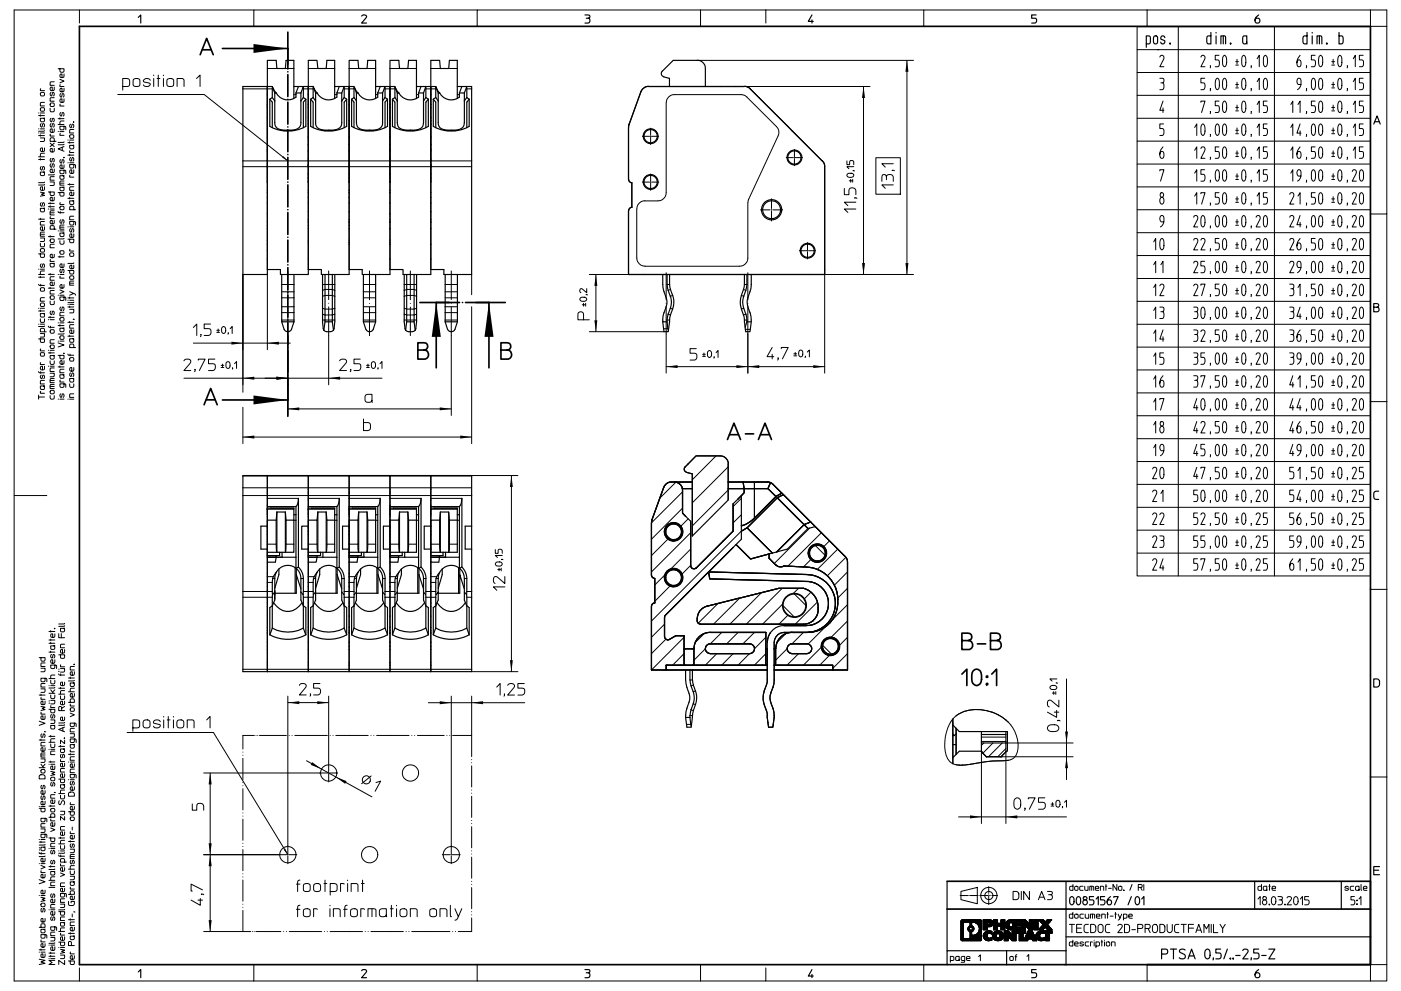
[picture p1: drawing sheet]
<svg xmlns="http://www.w3.org/2000/svg" width="420mm" height="297mm" viewBox="0 0 420 297" stroke-linecap="round" stroke-linejoin="round" font-family="sans-serif">
<g fill="none" stroke="#000" stroke-width=".3">
<path d="M23.8 3h-19.6v145.5h9.8M76.1 3h-52.3v3.9M143.1 3h-67v4.9M209 18.1h64.9M210 3h-66.9v4.9M210 3v4.9M210 3h66.9M229.6 3v3.9M271.9 18.1v64.2M340.9 8h69.9v164.6h-69.9zM340.9 14.9h69.9M343.9 3h-67v4.9"/>
<path d="M343.9 3v4.9M343.9 3h71.8v4.9M347.7 17.1a.65 .65 0 0 1 .8-.5 .65 .65 0 0 1 .4 .9l-1.2 2.5h1.2M353.2 8v164.6M360 17.1a.65 .65 0 0 1 .8-.5 .65 .65 0 0 1 .4 .9l-1.2 2.5h1.2M362.9 19.8l-.1 .6M365.4 16.6h-1.1v1.4h.8a1.35 1.35 0 0 1 0 2h-.8M366.9 16.7l.2-.1a2.83 2.83 0 0 1 .2 3.3h-.4a3.4 3.4 0 0 1 0-3.2zM370.5 19.5h.8M370.5 18.5h.8M370.8 17.8v1.4M372.6 16.7l.3-.1a2.92 2.92 0 0 1 .2 3.3h-.5a3.4 3.4 0 0 1 0-3.2z"/>
<path d="M375.1 19.8l-.1 .6M376.9 17.6l.6-1v3.4M379.1 16.7l.3-.1a2.83 2.83 0 0 1 .2 3.3h-.5a3.4 3.4 0 0 1 0-3.2zM382.1 8v164.6M389.7 16.6a2.48 2.48 0 0 0-.4 3.4 1.1 1.1 0 0 0 .8-.8 1.1 1.1 0 0 0-.4-1.1h-.6l-.3 .7M391.7 19.8l-.1 .6M394.3 16.6h-1.2v1.4h.8a1.35 1.35 0 0 1 0 2h-.8M395.5 16.9l.5-.3a2.92 2.92 0 0 1 .1 3.3l-.2 .1a2.57 2.57 0 0 1-.4-3.1zM399.2 19.5h.9M399.2 18.5h.9M399.7 17.8v1.4M401.5 16.7l.2-.1a2.99 2.99 0 0 1 .2 3.3l-.3 .1a2.85 2.85 0 0 1-.1-3.3z"/>
<path d="M403.9 19.8l-.1 .6M405.7 17.6l.6-1v3.4M408.7 16.6h-1.2v1.4h.8a1.35 1.35 0 0 1 0 2h-.8M410.8 3v4.9h4.9v56.2h-4.9M11.6 39.9h.1M11.6 38.6h.1M11.6 34.6h1.7M11.6 33.9h.1M12.1 34.4v.4M12.1 39.9h1.2M12.1 38.6h1.2M12.1 33.9h1.2"/>
<path d="M12.2 26.6l-.1 .6h1.2M12.3 32.3h.7a.56 .56 0 0 1 .4 .5 .56 .56 0 0 1-.4 .5h-.5a.61 .61 0 0 1-.2-1zM12.3 27.7h.7a.56 .56 0 0 1 .4 .5 .56 .56 0 0 1-.4 .5h-.5a.61 .61 0 0 1-.2-1zM12.4 37a.48 .48 0 0 0-.3 .6 .48 .48 0 0 0 .5 .4l.3-.9a.53 .53 0 0 1 .5 .4 .53 .53 0 0 1-.3 .6M13.3 39.2l-.2 .1h-1.5M13.3 35.3l-1.2 .2 .1 .9h1l.1-.6-.2-.3M13.3 30.7h-1l-.2 .2v.8h1.2M15 32.5v.6l.4 .4 .8-.1 .1-.9M15.2 30.9h.7a.56 .56 0 0 1 .4 .5 .56 .56 0 0 1-.4 .5h-.5a.61 .61 0 0 1-.2-1zM15.3 37a.48 .48 0 0 0-.3 .6 .48 .48 0 0 0 .6 .4l.2-.9a.53 .53 0 0 1 .5 .4 .53 .53 0 0 1-.3 .6M15.3 35.5a.48 .48 0 0 0-.3 .5 .48 .48 0 0 0 .6 .4l.2-.9a.53 .53 0 0 1 .5 .4 .53 .53 0 0 1-.3 .6M15.3 27.7a.48 .48 0 0 0-.3 .6 .48 .48 0 0 0 .6 .3l.2-.9a.53 .53 0 0 1 .5 .5 .53 .53 0 0 1-.3 .5"/>
<path d="M16.3 38.6l-.1 .9-.8 .2a.55 .55 0 0 1-.4-.7 .55 .55 0 0 1 .7-.4v1.1M16.3 29.3h-1l-.3 .2v.8h1.3M16.3 26.1l-.1 .9-.8 .2a.55 .55 0 0 1-.4-.7 .55 .55 0 0 1 .7-.4v1.1M16.3 24.5h-1l-.3 .3v.8h1.3M17.4 20.6h1.8l-.1 .9-1 .1-.1-1M17.4 39.4h.1M17.4 37.3h1.8M17.4 35.6h1.8M18 23.8l1.2 .5-1.2 .5M18 35.3v.4M18 39.4h1.2M18.1 40l-.1 .6h1.2"/>
<path d="M18.1 31.2l-.1 .6h1.2M18.1 25.4l-.1 .5h1.2M18.2 33.7a.53 .53 0 0 0-.3 .6 .53 .53 0 0 0 .6 .4l.2-.9a.54 .54 0 0 1 .5 .4 .54 .54 0 0 1-.3 .6M18.2 28a.48 .48 0 0 0-.3 .6 .48 .48 0 0 0 .6 .4l.2-.9a.53 .53 0 0 1 .6 .4 .53 .53 0 0 1-.4 .6M19.2 37.8l-.1 1h-1l-.1-1h1.4l.3 .2v.9M19.2 36.3h-1.1l-.1 1M19.2 29.6l-.1 .9-.8 .2a.55 .55 0 0 1-.3-.7 .55 .55 0 0 1 .6-.4v1.1M19.2 26.5l-.1 .9-.8 .1a.55 .55 0 0 1-.3-.6 .55 .55 0 0 1 .6-.4v1M19.2 22.2l-.1 .9-.8 .1a.55 .55 0 0 1-.3-.6 .55 .55 0 0 1 .6-.4v1M21.2 37.2a.48 .48 0 0 0-.4 .6 .48 .48 0 0 0 .6 .3l.3-.9a.53 .53 0 0 1 .5 .5 .53 .53 0 0 1-.3 .6M22 36.5l.1 .2zM22.1 38.8h-1l-.2 .2v.9h1.2"/>
<path d="M35.3 28.3h25.9l25.1 19.9M36.8 25.9h1.3a.67 .67 0 0 0 .8-.6v-1.1a.72 .72 0 0 0-.8-.7h-1.3v3.5M40 23.9a1.17 1.17 0 0 1 1.9 .3v1.1a1.1 1.1 0 0 1-1 .7 1.1 1.1 0 0 1-1-.7zM45 24.1a1.15 1.15 0 0 0-1.1-.6 1.15 1.15 0 0 0-.9 .8l.3 .3 1.6 .4a1.03 1.03 0 0 1-.8 1 1.03 1.03 0 0 1-1.1-.6M46.1 22.5v.2M46.1 23.5v2.4M47.1 23.5h.8M47.4 22.5v3.4M49 22.5v.2M49 23.5v2.4M50.1 23.9a1.17 1.17 0 0 1 2 .3v1.1a1.1 1.1 0 0 1-1.1 .7 1.1 1.1 0 0 1-1-.7zM53.1 25.9v-2.4h1.5l.5 .3 .1 2.1"/>
<path d="M58.9 23.5l1.1-1v3.4M72.8 26.6h8.8M80.2 20.5h2.8M85.5 20.5h2.6M88.1 28.4h.6M90.9 26.6h3M92.4 20.5h2.9M97.8 20.5h2.5M100.3 28.4h.7M103.2 26.6h2.9M104.7 20.5h2.8M110 20.5h2.6"/>
<path d="M112.6 28.4h.6M115.4 26.6h3M116.9 20.5h2.9M122.3 20.5h2.5M124.8 28.4h.7M127.7 26.6h2.9M129.2 20.5h2.8M134.5 20.5h2.6M137.1 28.4h.6M139.9 26.6h1.5M202.1 28.4h20.7l1.1 .7 8.9 8.9a2.39 2.39 0 0 1 .5 2.7M202.2 28.4a2.41 2.41 0 0 0-2.5 2.4v27a2.41 2.41 0 0 1-2.4 2.4h-4"/>
<path d="M223.2 25.9h37.6M258.9 25.9v56.4M340.9 35.5h69.9M340.9 28.6h69.9M340.9 21.7h69.9M347.7 23.5h.8a.77 .77 0 0 1 .4 .6 .77 .77 0 0 1-.4 .7 1.4 1.4 0 0 1 0 2.1h-.8M348 24.8h.5M348.7 30.3l-1 2.8h1.2M348.7 32.3v1.4M348.8 37.1h-1.1v1.4h.8a1.39 1.39 0 0 1 0 2.1h-.8M358.1 38.2l.7-1.1v3.5M360 30.7v-.4h1.2l-1 3.4"/>
<path d="M360.4 37.2l.3-.1a2.92 2.92 0 0 1 .1 3.4l-.2 .1a2.99 2.99 0 0 1-.2-3.4zM361.1 23.5h-1.1v1.3h.8a1.35 1.35 0 0 1 0 2.1h-.8M362.9 26.6l-.1 .6M362.9 33.5l-.1 .6M364.7 23.5h.3a2.92 2.92 0 0 1 .2 3.3l-.3 .1a2.92 2.92 0 0 1-.2-3.4zM364.7 37.2h.5a2.99 2.99 0 0 1-.2 3.4h-.1a2.92 2.92 0 0 1-.2-3.4zM365.4 30.3h-1.1v1.4h.8a1.35 1.35 0 0 1 0 2h-.8M366.9 23.5h.2a2.76 2.76 0 0 1 .2 3.3l-.2 .1a2.99 2.99 0 0 1-.2-3.4zM366.9 30.4l.2-.1a2.8 2.8 0 0 1 .2 3.4h-.2a2.96 2.96 0 0 1-.2-3.3zM366.9 37.2l.2-.1a2.68 2.68 0 0 1 0 3.5 2.99 2.99 0 0 1-.2-3.4zM370.5 26.3h.8M370.5 25.3h.8"/>
<path d="M370.5 33.2h.8M370.5 32.2h.8M370.5 39h.8M370.8 24.7v1.3M370.8 31.5v1.4M370.8 38.3v1.4M372.6 23.5h.3a2.85 2.85 0 0 1 .2 3.3l-.3 .1a2.99 2.99 0 0 1-.2-3.4zM372.6 30.4l.3-.1a2.89 2.89 0 0 1 .2 3.4h-.3a2.96 2.96 0 0 1-.2-3.3zM372.6 37.2l.3-.1a2.92 2.92 0 0 1 .2 3.4l-.3 .1a2.99 2.99 0 0 1-.2-3.4zM375.1 26.6l-.1 .6M375.1 33.5l-.1 .6M376.9 24.5l.6-1v3.4"/>
<path d="M376.9 31.3l.6-1v3.4M376.9 38.2l.6-1.1v3.5M379.1 23.5h.3a2.76 2.76 0 0 1 .2 3.3l-.3 .1a2.99 2.99 0 0 1-.2-3.4zM379.9 30.3h-1.2v1.4h.8a1.29 1.29 0 0 1 0 2h-.8M379.9 37.1h-1.2v1.4h.8a1.33 1.33 0 0 1 0 2.1h-.8M387 31.3l.6-1v3.4M387 38.2l.6-1.1v3.5M389.1 31.3l.6-1v3.4M389.7 37.1l-.9 2.8h1.2M389.7 39.2v1.4M390 25.3h-.7a1.03 1.03 0 0 1-.5-1 1.03 1.03 0 0 1 .8-.8 2.42 2.42 0 0 1-.6 3.4M391.7 26.6l-.1 .6"/>
<path d="M391.7 33.5l-.1 .6M393.5 23.5h.3a2.85 2.85 0 0 1 .1 3.3l-.2 .1a2.99 2.99 0 0 1-.2-3.4zM393.5 37.2l.3-.1a2.92 2.92 0 0 1 .1 3.4l-.2 .1a2.99 2.99 0 0 1-.2-3.4zM394.3 30.3h-1.2v1.4h.8a1.35 1.35 0 0 1 0 2h-.8M395.5 23.7l.5-.2a2.85 2.85 0 0 1 .1 3.3l-.2 .1a2.67 2.67 0 0 1-.4-3.2zM395.5 30.5l.5-.2a2.89 2.89 0 0 1 .1 3.4h-.2a2.67 2.67 0 0 1-.4-3.2zM395.5 37.4l.4-.3 .2 .1a2.92 2.92 0 0 1-.1 3.4h-.1a2.67 2.67 0 0 1-.4-3.2zM399.2 26.3h.9M399.2 25.3h.9M399.2 33.2h.9M399.2 32.2h.9M399.2 39h.9"/>
<path d="M399.7 24.7v1.3M399.7 31.5v1.4M399.7 38.3v1.4M401.5 23.5h.2a2.92 2.92 0 0 1 .2 3.3l-.3 .1a2.92 2.92 0 0 1-.1-3.4zM401.5 30.4l.2-.1a2.96 2.96 0 0 1 .2 3.4h-.3a2.89 2.89 0 0 1-.1-3.3zM401.5 37.2h.4a2.99 2.99 0 0 1-.2 3.4h-.1a2.92 2.92 0 0 1-.1-3.4zM403.9 26.6l-.1 .6M403.9 33.5l-.1 .6M405.7 24.5l.6-1v3.4M405.7 31.3l.6-1v3.4M405.7 38.2l.6-1.1v3.5M408.7 23.5h-1.2v1.3h.8a1.35 1.35 0 0 1 0 2.1h-.8"/>
<path d="M408.7 30.3h-1.2v1.4h.8a1.35 1.35 0 0 1 0 2h-.8M408.7 37.1h-1.2v1.4h.8a1.39 1.39 0 0 1 0 2.1h-.8M11.6 47.8h1.7M11.6 47h1.7M11.6 40.6h1.7M12.1 57.6l1.2 .3-.8 .3 .8 .4-1.2 .2M12.1 41.3h1.2l-.1 1.1h-1.1M12.1 40.4v.4M12.1 47.5v.5M12.4 49.9a.48 .48 0 0 0-.3 .6 .48 .48 0 0 0 .5 .3l.3-.9a.53 .53 0 0 1 .5 .5 .53 .53 0 0 1-.3 .6M13.3 56v.9l-.8 .1a.55 .55 0 0 1-.4-.6 .55 .55 0 0 1 .6-.4v1M13.3 55.3l-.2 .2h-1.5"/>
<path d="M13.3 54.6l-.2 .1h-1.5M13.3 51.5l-1.2 .1 .1 1h1l.1-.6-.2-.4M13.3 45.9l-1 .1-.2 1M13.3 44.3v1l-.8 .1a.55 .55 0 0 1-.4-.7 .55 .55 0 0 1 .6-.4v1.1M14.5 57.5h1.8l-.1 1-1 .1-.2-1.1M15 54.5h1.3l-.2 1.1h-1.1M15 42.9l1.3 1.1M15.1 40.2l-.1 .6h1.3M15.3 49.1a.48 .48 0 0 0-.3 .5 .48 .48 0 0 0 .6 .4l.2-.9a.53 .53 0 0 1 .5 .4 .53 .53 0 0 1-.3 .6M15.3 47.5a.48 .48 0 0 0-.3 .6 .48 .48 0 0 0 .6 .3l.2-.9a.53 .53 0 0 1 .5 .4 .53 .53 0 0 1-.3 .6M16.3 59.1l-.1 .9-.8 .2a.55 .55 0 0 1-.4-.7 .55 .55 0 0 1 .7-.4v1.1M16.3 52.9h-1l-.3 .3v.8h1.3"/>
<path d="M16.3 52.2l-.3 .2h-1.5M16.3 50.7l-.1 .9-.8 .1a.55 .55 0 0 1-.4-.6 .55 .55 0 0 1 .7-.4v1M16.3 44.5l-.1 .9-.8 .1a.55 .55 0 0 1-.4-.6 .55 .55 0 0 1 .7-.4v1M16.3 42.4l-.2-1.1h-.9l-.2 1.1h1.8M16.3 42.9l-1.3 1.1M17.4 57.7h1.8l-.1 .9-1 .1-.1-1M18 54.9h1.2M18.2 47.8a.48 .48 0 0 0-.3 .6 .48 .48 0 0 0 .6 .4l.2-.9a.53 .53 0 0 1 .6 .4 .53 .53 0 0 1-.4 .6M18.7 44.1v1M19.1 47.2l.1 .1zM19.2 47.2h.1M19.2 56l-1.2 .1 .1 1h1l.1-.6-.3-.4"/>
<path d="M19.2 54.3h-1l-.2 .2v1h1.2M19.2 52.6l-1.2 .1 .1 1h1l.1-.6-.3-.4M19.2 51l-.2 1-.9-.1-.1-.9h1.4l.3 .1v1M19.2 49.4l-.1 .9-.8 .2a.55 .55 0 0 1-.3-.7 .55 .55 0 0 1 .6-.4v1.1M19.2 43.9l-1.8 .7 1.8 .7M19.2 43.2l-.3 .2h-1.5M19.2 42.5l-.3 .2h-1.5M20.4 59.4h1.7M20.4 55.3h1.7M20.4 48.8h.1M20.4 46.5h1.7M20.4 42.8h1.7"/>
<path d="M20.4 42h.1M20.9 42.5v.4M20.9 46.2v.5M20.9 55v.5M20.9 59.2v.4M20.9 48.8h1.2M20.9 42h1.2M21 52.5l-.1 .6h1.2M21 45.2l-.1 .5h1.2M21.1 40.4h.7a.56 .56 0 0 1 .3 .5 .56 .56 0 0 1-.3 .5h-.6a.62 .62 0 0 1-.1-1zM21.2 47.2a.49 .49 0 0 0-.4 .6 .49 .49 0 0 0 .6 .4l.3-.9a.52 .52 0 0 1 .5 .4 .52 .52 0 0 1-.3 .6M22.1 57.6l-.1 .9-.8 .1a.55 .55 0 0 1-.3-.6 .55 .55 0 0 1 .6-.4v1"/>
<path d="M22.1 56h-1l-.2 .3v.7h1.2M22.1 50.9l-.1 1-.8 .1a.55 .55 0 0 1-.3-.7 .55 .55 0 0 1 .6-.4v1.1M22.1 49.3l-.1 1h-1l-.1-1h1.4l.3 .2v.9M22.1 43.5l-1.2 .1 .1 .9h1l.1-.5-.3-.4M72.8 48.2h68.6M72.8 49.9h68.6M224.4 59.7l-.2 1M233.3 40.7l-8.9 19M253.1 56.5v1.8h1.4v-1.2a1.08 1.08 0 0 1 1-.8 1.08 1.08 0 0 1 1.1 .8v1.2M253.9 48.2v1.2h.8v-.8a.64 .64 0 0 1 .6-.5 .64 .64 0 0 1 .6 .5v.8M254 52.2a1.04 1.04 0 0 1 1.2-.4 1.04 1.04 0 0 1 .7 .9 1.05 1.05 0 0 1-1.1 .6 1.05 1.05 0 0 1-.9-1zM254.6 54.2h.8"/>
<path d="M255 53.8v.8M255.6 53.8v.8M255.8 51.1l.4 .2M255.9 49.9h-2l.6 .7M256.3 59.3l.6 .2M262.6 47.3h7.3v10.9h-7.3zM264.4 54.4v-1.3l.2-.7h.8l.3 .6a1.07 1.07 0 0 1 1.1-.7 1.07 1.07 0 0 1 1 .8v1.3M265.7 53v.9M267.5 51l.6 .2M267.8 55.4h-3.4l1 1M267.8 49.1h-3.4l1 1M340.9 56h69.9"/>
<path d="M340.9 49.2h69.9M340.9 42.3h69.9M347.7 51.2v-.3h1.2l-1 3.4M348.1 57.8a.63 .63 0 0 1 .8 .6 .63 .63 0 0 1-.8 .6l-.3-.4zM348.2 59.1a1.11 1.11 0 0 0-.5 1.1 1.11 1.11 0 0 0 .8 1l.3-.5 .1-.8-.5-.8M348.7 44a2.48 2.48 0 0 0-.5 3.4 1.13 1.13 0 0 0 .8-.8 1.13 1.13 0 0 0-.3-1.1h-.7l-.3 .7M358.1 45l.7-1v3.4M358.1 51.9l.7-1v3.4M358.1 58.8l.7-1.1v3.5M360 44.5a.64 .64 0 0 1 .8-.5 .64 .64 0 0 1 .4 .9l-1.2 2.5h1.2M360 58.1v-.4h1.2l-1 3.5M361.1 50.9h-1.1v1.3h.8a1.35 1.35 0 0 1 0 2.1h-.8"/>
<path d="M362.9 40.3l-.1 .6M362.9 47.2l-.1 .6M362.9 54l-.1 .6M364.7 51l.3-.1a2.99 2.99 0 0 1 .2 3.3l-.3 .1a2.85 2.85 0 0 1-.2-3.3zM365.4 44h-1.1v1.4h.8a1.35 1.35 0 0 1 0 2h-.8M365.4 57.7h-1.1v1.4h.8a1.35 1.35 0 0 1 0 2.1h-.8M366.9 44.1l.2-.1a2.8 2.8 0 0 1 .2 3.4h-.2a2.96 2.96 0 0 1-.2-3.3zM366.9 51l.2-.1a2.83 2.83 0 0 1 .2 3.3h-.4a3.4 3.4 0 0 1 0-3.2zM366.9 57.8l.2-.1a2.76 2.76 0 0 1 .2 3.4l-.2 .1a2.99 2.99 0 0 1-.2-3.4zM370.5 40.1h.8M370.5 46.9h.8M370.5 45.9h.8"/>
<path d="M370.5 53.8h.8M370.5 52.8h.8M370.5 59.6h.8M370.8 45.2v1.4M370.8 52.1v1.3M370.8 58.9v1.4M372.6 44.1l.3-.1a2.89 2.89 0 0 1 .2 3.4h-.3a2.96 2.96 0 0 1-.2-3.3zM372.6 51l.3-.1a2.92 2.92 0 0 1 .2 3.3h-.5a3.4 3.4 0 0 1 0-3.2zM372.6 57.8l.3-.1a2.85 2.85 0 0 1 .2 3.4l-.3 .1a2.99 2.99 0 0 1-.2-3.4zM375.1 40.3l-.1 .6M375.1 47.2l-.1 .6M375.1 54l-.1 .6"/>
<path d="M376.9 45l.6-1v3.4M376.9 51.9l.6-1v3.4M376.9 58.8l.6-1.1v3.5M379.9 44h-1.2v1.4h.8a1.29 1.29 0 0 1 0 2h-.8M379.9 50.9h-1.2v1.3h.8a1.29 1.29 0 0 1 0 2.1h-.8M379.9 57.7h-1.2v1.4h.8a1.29 1.29 0 0 1 0 2.1h-.8M386.6 58.2a.64 .64 0 0 1 .9-.4 .64 .64 0 0 1 .4 .8l-1.3 2.6h1.3M387 45l.6-1v3.4M387 51.9l.6-1v3.4M389.1 58.8l.6-1.1v3.5M389.7 44a2.48 2.48 0 0 0-.4 3.4 1.13 1.13 0 0 0 .8-.8 1.13 1.13 0 0 0-.4-1.1h-.6l-.3 .7M390 52.8h-.7a1.06 1.06 0 0 1-.5-1.1 1.06 1.06 0 0 1 .8-.8 2.42 2.42 0 0 1-.6 3.4"/>
<path d="M391.7 40.3l-.1 .6M391.7 47.2l-.1 .6M391.7 54l-.1 .6M393.5 51l.3-.1a2.92 2.92 0 0 1 .1 3.3h-.4a3.4 3.4 0 0 1 0-3.2zM394.3 44h-1.2v1.4h.8a1.35 1.35 0 0 1 0 2h-.8M394.3 57.7h-1.2v1.4h.8a1.35 1.35 0 0 1 0 2.1h-.8M395.5 44.3l.5-.3a2.89 2.89 0 0 1 .1 3.4h-.2a2.67 2.67 0 0 1-.4-3.1zM395.5 51.1l.5-.2a2.92 2.92 0 0 1 .1 3.3l-.2 .1a2.57 2.57 0 0 1-.4-3.2zM395.5 58l.5-.3a2.85 2.85 0 0 1 .1 3.4l-.2 .1a2.67 2.67 0 0 1-.4-3.2zM399.2 40.1h.9M399.2 46.9h.9M399.2 45.9h.9"/>
<path d="M399.2 53.8h.9M399.2 52.8h.9M399.2 59.6h.9M399.7 45.2v1.4M399.7 52.1v1.3M399.7 58.9v1.4M401.5 44.1l.2-.1a2.96 2.96 0 0 1 .2 3.4h-.3a2.89 2.89 0 0 1-.1-3.3zM401.5 51l.2-.1a2.99 2.99 0 0 1 .2 3.3l-.3 .1a2.85 2.85 0 0 1-.1-3.3zM401.5 57.8l.2-.1a2.92 2.92 0 0 1 .2 3.4l-.3 .1a2.92 2.92 0 0 1-.1-3.4zM403.9 40.3l-.1 .6M403.9 47.2l-.1 .6M403.9 54l-.1 .6"/>
<path d="M405.4 51.4a.65 .65 0 0 1 .8-.5 .65 .65 0 0 1 .4 .8l-1.2 2.6h1.2M405.4 58.2a.64 .64 0 0 1 .8-.4 .64 .64 0 0 1 .4 .8l-1.2 2.6h1.2M405.7 45l.6-1v3.4M407.8 51.1l.4-.2a2.92 2.92 0 0 1 .1 3.3l-.2 .1a2.57 2.57 0 0 1-.3-3.2zM407.8 58l.4-.3a2.85 2.85 0 0 1 .1 3.4l-.2 .1a2.67 2.67 0 0 1-.3-3.2zM408.7 44h-1.2v1.4h.8a1.35 1.35 0 0 1 0 2h-.8M11.6 76.1h1.7v.9l-1 .1-.2-1M11.6 65.7h1.7M12.1 72.9v.7l.4 .4 .8-.2v-.9M12.1 71.3h1.2l-.1 1.1h-1.1M12.1 65.4v.5M12.1 70.2h1.2"/>
<path d="M12.3 74.5h.7a.56 .56 0 0 1 .4 .5 .56 .56 0 0 1-.4 .6h-.5a.61 .61 0 0 1-.2-1.1zM12.4 79.1a.53 .53 0 0 0-.3 .6 .53 .53 0 0 0 .5 .4l.3-1a.54 .54 0 0 1 .5 .5 .54 .54 0 0 1-.3 .5M12.4 60.7a.53 .53 0 0 0-.3 .6 .53 .53 0 0 0 .5 .5l.3-1a.54 .54 0 0 1 .5 .4 .54 .54 0 0 1-.3 .6M13.3 69.6h-1l-.2 .2v1h1.2M13.3 68v.9l-.8 .1a.55 .55 0 0 1-.4-.6 .55 .55 0 0 1 .6-.4v1M13.3 66.4h-1l-.2 .3v.7h1.2M13.3 62.3l-1.2 .1 .1 1h1l.1-.6-.2-.4M14.5 70.9h1.8M14.5 62.6h.1M14.5 61.9h1.8M14.5 61h1.8M15 60.7v.4"/>
<path d="M15 61.7v.4M15 70.6v.5M15 63.8h1.3M15 62.6h1.3M15.1 77.8l-.1 .5h1.3M15.1 64.9l-.1 .6h1.3M15.2 71.6h.7a.56 .56 0 0 1 .4 .5 .56 .56 0 0 1-.4 .6h-.5a.62 .62 0 0 1-.2-1.1zM16.3 78.9h-1.3l.2 1h1l.1-.5-.3-.5M16.3 76.2l-.1 .9-.8 .2a.55 .55 0 0 1-.4-.7 .55 .55 0 0 1 .7-.4v1.1M16.3 73.2h-1l-.3 .2v.9h1.3M16.3 68.7l-.2-1h-.9l-.2 1h1.8M16.3 66l-.1 1-.8 .1a.55 .55 0 0 1-.4-.7 .55 .55 0 0 1 .7-.4v1.1"/>
<path d="M16.3 63.2h-1l-.3 .2v1h1.3M17.4 63.4l.2 .3h1.6M17.4 77h1.8M17.4 69.2h.1M18 72.1v.7l.3 .4 .8-.1 .1-1M18 76.7v.4M18 69.2h1.2M18 68.1h1.2M18.1 60.7l-.1 .6h1.2M18.1 63.4v.5M18.1 75.2l.7-.1a.56 .56 0 0 1 .4 .6 .56 .56 0 0 1-.4 .5h-.5a.62 .62 0 0 1-.2-1zM18.1 61.8h.7a.56 .56 0 0 1 .4 .5 .56 .56 0 0 1-.4 .6h-.5a.61 .61 0 0 1-.2-1.1z"/>
<path d="M18.2 65.9a.53 .53 0 0 0-.3 .6 .53 .53 0 0 0 .6 .4l.2-1a.54 .54 0 0 1 .5 .4 .54 .54 0 0 1-.3 .6M19.2 79.1l-.1 .9-.8 .1a.55 .55 0 0 1-.3-.6 .55 .55 0 0 1 .6-.4v1M19.2 71.4l-.3 .2h-1.5M19.2 69.7l-1.2 .1 .1 1h1l.1-.6-.3-.4M19.2 67.4h-1l-.2 .3v1h1.2M20.4 71.7h1.7l-.1 .9-.9 .1-.2-1M20.4 68h.1M20.9 68h1.2M21 74.7l-.1 .5h1.2M21.1 75.8h.7a.57 .57 0 0 1 .3 .5 .57 .57 0 0 1-.3 .5h-.6a.59 .59 0 0 1-.1-1zM21.2 68.5a.53 .53 0 0 0-.3 .6 .53 .53 0 0 0 .5 .4l.3-1a.54 .54 0 0 1 .5 .5 .54 .54 0 0 1-.3 .6M22.1 79.5l-.1 .9-.8 .1a.55 .55 0 0 1-.3-.6 .55 .55 0 0 1 .6-.4v1"/>
<path d="M22.1 78.8l-.2 .1h-1.5M22.1 70.1l-.1 .9-.8 .2a.55 .55 0 0 1-.3-.7 .55 .55 0 0 1 .6-.4v1.1M22.1 66.4l-.2 1-.9-.1-.1-.9h1.4l.3 .1v.9M22.1 64.8h-1l-.2 .3v.8h1.2M22.1 62.9l-.2-1.1h-.8l-.2 1.1h1.7M22.1 60.1l-1.2 .1 .1 1h1l.1-.6-.3-.4M190.9 62.6v14.7a2.41 2.41 0 0 0 2.5 2.5M193.3 79.8h28.5M193.4 60.2a2.41 2.41 0 0 0-2.5 2.4M224.2 60.7v16.7a2.41 2.41 0 0 1-2.4 2.4M256.6 62.6h-3.5l1.1 1.1M256.6 60.6h-3.5l1.1 1"/>
<path d="M340.9 76.6h69.9M340.9 69.7h69.9M340.9 62.9h69.9M345.9 72.5l.6-1v3.4M345.9 79.3l.6-1v3.4M348 79.3l.7-1v3.4M348.1 71.5h.4a2.99 2.99 0 0 1-.1 3.4h-.1a2.92 2.92 0 0 1-.2-3.4zM348.9 66.5h-.7a1.06 1.06 0 0 1-.5-1.1 1.06 1.06 0 0 1 .8-.8 2.42 2.42 0 0 1-.6 3.4M357.9 65.1a.69 .69 0 0 1 1-.4 .69 .69 0 0 1 .1 1.1l-1.1 2.2h1.2M357.9 72a.69 .69 0 0 1 1-.4 .69 .69 0 0 1 .1 1.1l-1.1 2.2h1.2M357.9 78.8a.69 .69 0 0 1 1-.4 .69 .69 0 0 1 .1 1.1l-1.1 2.2h1.2M360 72a.64 .64 0 0 1 .8-.5 .64 .64 0 0 1 .4 .8l-1.2 2.6h1.2"/>
<path d="M360.4 64.7l.3-.1a2.92 2.92 0 0 1 .1 3.3l-.2 .1a2.92 2.92 0 0 1-.2-3.3zM361.1 78.3h-1.1v1.4h.8a1.35 1.35 0 0 1 0 2h-.8M362.9 60.9l-.1 .6M362.9 67.8l-.1 .6M362.9 74.6l-.1 .6M364.6 64.8l.4-.2a2.99 2.99 0 0 1 .2 3.3l-.3 .1a2.62 2.62 0 0 1-.3-3.2zM364.7 78.4l.3-.1a2.96 2.96 0 0 1 .2 3.4h-.3a2.89 2.89 0 0 1-.2-3.3zM365.4 71.5h-1.1v1.3h.8a1.39 1.39 0 0 1 0 2.1h-.8M366.7 64.8l.4-.2a2.83 2.83 0 0 1 .2 3.3l-.2 .1a2.52 2.52 0 0 1-.5-3zM366.9 71.5h.2a2.76 2.76 0 0 1 .2 3.3l-.2 .1a2.99 2.99 0 0 1-.2-3.4zM366.9 78.4l.2-.1a2.8 2.8 0 0 1 .2 3.4h-.2a2.96 2.96 0 0 1-.2-3.3zM370.5 60.6h.8"/>
<path d="M370.5 67.5h.8M370.5 66.5h.8M370.5 74.4h.8M370.5 73.3h.8M370.8 65.8v1.4M370.8 72.7v1.3M370.8 79.5v1.4M372.6 64.7l.3-.1a2.92 2.92 0 0 1 .2 3.3l-.3 .1a2.92 2.92 0 0 1-.2-3.3zM372.6 71.5h.3a2.85 2.85 0 0 1 .2 3.3l-.3 .1a2.99 2.99 0 0 1-.2-3.4zM372.6 78.4l.3-.1a2.89 2.89 0 0 1 .2 3.4h-.3a2.96 2.96 0 0 1-.2-3.3zM375.1 60.9l-.1 .6M375.1 67.8l-.1 .6"/>
<path d="M375.1 74.6l-.1 .6M376.6 65.1a.69 .69 0 0 1 1-.4 .69 .69 0 0 1 .1 1.1l-1.1 2.2h1.2M376.6 72a.64 .64 0 0 1 .8-.5 .64 .64 0 0 1 .4 .8l-1.2 2.6h1.2M376.6 78.8a.69 .69 0 0 1 1-.4 .69 .69 0 0 1 .1 1.1l-1.1 2.2h1.2M379.1 64.7l.3-.1a2.83 2.83 0 0 1 .2 3.3l-.3 .1a2.92 2.92 0 0 1-.2-3.3zM379.1 71.5h.3a2.76 2.76 0 0 1 .2 3.3l-.3 .1a2.99 2.99 0 0 1-.2-3.4zM379.1 78.4l.3-.1a2.8 2.8 0 0 1 .2 3.4h-.3a2.96 2.96 0 0 1-.2-3.3zM386.6 65.1a.69 .69 0 0 1 1.1-.4 .69 .69 0 0 1 .1 1.1l-1.2 2.2h1.3M386.6 72a.64 .64 0 0 1 .9-.5 .64 .64 0 0 1 .4 .8l-1.3 2.6h1.3M386.6 78.8a.69 .69 0 0 1 1.1-.4 .69 .69 0 0 1 .1 1.1l-1.2 2.2h1.3M389.7 64.6l-.9 2.7h1.2M389.7 71.5a2.48 2.48 0 0 0-.4 3.4 1.13 1.13 0 0 0 .8-.8 1.13 1.13 0 0 0-.4-1.2h-.6l-.3 .8"/>
<path d="M389.7 66.6v1.4M391.7 60.9l-.1 .6M391.7 67.8l-.1 .6M391.7 74.6l-.1 .6M393.4 64.8l.4-.2a2.92 2.92 0 0 1 .1 3.3l-.2 .1a2.52 2.52 0 0 1-.4-3zM393.5 78.4l.3-.1a2.89 2.89 0 0 1 .1 3.4h-.2a2.96 2.96 0 0 1-.2-3.3zM394.3 71.5h-1.2v1.3h.8a1.39 1.39 0 0 1 0 2.1h-.8M395.5 64.8l.5-.2a2.92 2.92 0 0 1 .1 3.3l-.2 .1a2.67 2.67 0 0 1-.4-3.2zM395.7 71.5h.4a2.92 2.92 0 0 1-.1 3.4h-.1a2.92 2.92 0 0 1-.2-3.4zM395.7 78.4l.3-.1a2.89 2.89 0 0 1 .1 3.4h-.2a2.89 2.89 0 0 1-.2-3.3zM399.2 60.6h.9M399.2 67.5h.9"/>
<path d="M399.2 66.5h.9M399.2 74.4h.9M399.2 73.3h.9M399.7 65.8v1.4M399.7 72.7v1.3M399.7 79.5v1.4M401.3 64.8l.4-.2a2.99 2.99 0 0 1 .2 3.3l-.3 .1a2.62 2.62 0 0 1-.3-3.2zM401.5 71.5h.4a2.99 2.99 0 0 1-.2 3.4h-.1a2.92 2.92 0 0 1-.1-3.4zM401.5 78.4l.2-.1a2.96 2.96 0 0 1 .2 3.4h-.3a2.89 2.89 0 0 1-.1-3.3zM403.9 60.9l-.1 .6M403.9 67.8l-.1 .6M403.9 74.6l-.1 .6"/>
<path d="M405.4 65.1a.69 .69 0 0 1 1-.4 .69 .69 0 0 1 .1 1.1l-1.1 2.2h1.2M405.4 72a.64 .64 0 0 1 .8-.5 .64 .64 0 0 1 .4 .8l-1.2 2.6h1.2M405.4 78.8a.69 .69 0 0 1 1-.4 .69 .69 0 0 1 .1 1.1l-1.1 2.2h1.2M407.8 64.8l.4-.2a2.92 2.92 0 0 1 .1 3.3l-.2 .1a2.67 2.67 0 0 1-.3-3.2zM408 71.5h.3a2.92 2.92 0 0 1-.1 3.4h-.1a2.92 2.92 0 0 1-.1-3.4zM408 78.4l.2-.1a2.89 2.89 0 0 1 .1 3.4h-.2a2.89 2.89 0 0 1-.1-3.3zM415.7 64.1v168.8M11.6 85.2l.3 .3h1.4M11.6 97.2h.1M11.6 93.2h1.7M11.6 92.4h.1M11.6 83.1h1.7"/>
<path d="M11.6 82.3h1.7M11.6 80.7h.1M12.1 100h1.2v.9l-1.2 .1M12.1 95.6v.6l.4 .4 .8-.1v-.9M12.1 97.2h1.2M12.1 82.8v.5M12.1 92.9v.5M12.1 92.4h1.2M12.1 80.7h1.2M12.2 85.2v.5M12.3 90.9l.7-.1a.57 .57 0 0 1 .3 .5 .57 .57 0 0 1-.3 .6h-.5a.59 .59 0 0 1-.2-1zM12.3 86.3l.7-.1a.57 .57 0 0 1 .3 .5 .57 .57 0 0 1-.3 .6h-.5a.59 .59 0 0 1-.2-1z"/>
<path d="M13.3 99.4v-.9h-1.1l-.1 .9h1.8M13.3 97.7l-.2 .2h-1.5M13.3 93.9l-1.2 .1 .1 1h1l.1-.6-.2-.4M13.3 89.2h-1l-.2 .3v.8h1.2M13.3 81.2h-1l-.2 1.1M14.5 97.8l.3 .3h1.5M14.5 95.8h.1M14.5 95.1h1.8M14.5 86.4h1.8M14.5 82.2h1.8M15 90.2v.7l.4 .4 .8-.1 .1-1M15 81.9v.5"/>
<path d="M15 86.1v.4M15 94.8v.5M15 95.8h1.3M15.1 97.8v.5M15.2 98.8h.7a.56 .56 0 0 1 .4 .5 .56 .56 0 0 1-.4 .6h-.5a.62 .62 0 0 1-.2-1.1zM15.2 88.7l.7-.1a.56 .56 0 0 1 .4 .6 .56 .56 0 0 1-.4 .5h-.5a.61 .61 0 0 1-.2-1zM15.3 93.2a.53 .53 0 0 0-.3 .6 .53 .53 0 0 0 .5 .5l.3-1a.54 .54 0 0 1 .5 .4 .54 .54 0 0 1-.3 .6M16.3 87.1h-1l-.3 .2v.8h1.3M16.3 84.5l-.1 .9-.8 .2a.55 .55 0 0 1-.4-.7 .55 .55 0 0 1 .7-.4v1.1M16.3 82.9h-1l-.3 .3v.8h1.3M17.4 82.3h.1M17.4 97.6h1.8"/>
<path d="M17.4 96.8h.1M17.4 88.5h.1M18 86.9l1.2 .5-1.2 .5M18 82.3h1.2M18 97.3v.5M18 96.8h1.2M18 88.5h1.2M18.1 82.8l-.1 .6h1.2M18.1 95.2h.7a.56 .56 0 0 1 .4 .5 .56 .56 0 0 1-.4 .5h-.5a.61 .61 0 0 1-.2-1zM18.2 92a.53 .53 0 0 0-.3 .6 .53 .53 0 0 0 .6 .4l.2-1a.54 .54 0 0 1 .5 .5 .54 .54 0 0 1-.3 .6M18.2 80.7a.53 .53 0 0 0-.3 .6 .53 .53 0 0 0 .6 .4l.2-1a.54 .54 0 0 1 .5 .4 .54 .54 0 0 1-.3 .6M19.2 99.9l-.3 .2h-1.5"/>
<path d="M19.2 98.3l-1.2 .1 .1 .9h1l.1-.6-.3-.3M19.2 93.6h-1l-.2 .3v.7h1.2M19.2 89l-.2 1-.9-.1-.1-.9h1.4l.3 .1v1M19.2 85.3l-.1 .9-.8 .2a.55 .55 0 0 1-.3-.7 .55 .55 0 0 1 .6-.4v1.1M20.4 81.1h1.7l-.1 .9-.9 .1-.2-1M20.4 96.6h1.7M20.4 92h1.7M20.4 91.2h.1M20.4 90h.1M20.4 89.3h1.7M20.9 92.7h1.2l-.2 1-1 .1M20.9 87.4l1.2 .5-1.2 .6"/>
<path d="M20.9 89v.5M20.9 91.8v.4M20.9 96.3v.5M20.9 91.2h1.2M20.9 90h1.2M20.9 84.9h1.2M21.1 82.7h.7a.57 .57 0 0 1 .3 .5 .57 .57 0 0 1-.3 .5h-.6a.59 .59 0 0 1-.1-1zM22 95.7h.3M22.1 98.9l-.1 .9-.8 .1a.55 .55 0 0 1-.3-.6 .55 .55 0 0 1 .6-.4v1M22.1 97.3h-1l-.2 .3v.8h1.2M22.1 90.5l-.2 .2h-1.5M22.1 87.9l.5 .6"/>
<path d="M22.1 84.2h-1l-.2 .3v1h1.2M58 98.1l1-1v3.4M63.1 97.1h-1.9v1.4h1.3a1.07 1.07 0 0 1 .8 1 1.07 1.07 0 0 1-.8 1h-1.3M65 99.6h.8M65 99h.8M65.4 98.6v.8M66.6 98.1a.61 .61 0 0 1 .7-.2 .61 .61 0 0 1 .4 .7v.6a.63 .63 0 0 1-.7 .7 .63 .63 0 0 1-.6-.7zM68.4 99.8l-.1 .4M69 98.5l.6-.6v2M72.8 82.3v35.2M80.2 82.3v22.5M84.5 89.2h3.6"/>
<path d="M84.5 85.3h3.6M84.5 95.9h3.6M84.5 93.7h3.6M84.5 91.9h3.6M84.5 87.5h3.6M96.7 85.3h3.7M96.7 95.9h3.7M96.7 92.4l.7 .2h2.2l.8-.2M96.7 94.2l.7 .2h2.2l.8-.2M96.7 88.8l.7-.3h2.2l.8 .3M96.7 87l.7-.3h2.2l.8 .3M108.9 89.2h3.7"/>
<path d="M108.9 85.3h3.7M108.9 95.9h3.7M108.9 93.7h3.7M108.9 91.9h3.7M108.9 87.5h3.7M121.2 85.3h3.7M121.2 95.9h3.7M121.2 92.4l.7 .2h2.2l.8-.2M121.2 94.2l.7 .2h2.2l.8-.2M121.2 87l.7-.3h2.2l.8 .3M121.2 88.8l.7-.3h2.2l.8 .3M133.5 89.2h3.6"/>
<path d="M133.5 85.3h3.6M133.5 95.9h3.6M133.5 93.7h3.6M133.5 91.9h3.6M133.5 87.5h3.6M141.4 82.3v6M141.4 91.9v41.1M174 89.3a1.1 1.1 0 0 1 1.9 .4 1.16 1.16 0 0 1-1.1 .6 1.16 1.16 0 0 1-1-.7zM174.6 91.3h.8M174.9 95.8v-1.6a.85 .85 0 0 0-.8-.8 .85 .85 0 0 0-.9 .8v1.6h3.5M174.9 90.9v.9M175.6 90.9v.9"/>
<path d="M175.7 88.3l.4 .1M175.9 86.5v1.2l-1.6-1.2a.66 .66 0 0 0-.5 .5 .66 .66 0 0 0 .3 .7M176.7 82.3h11.7M176.7 99.4h22.4M178.6 82.3v17.1M198.9 98.5h1.3M200 85.3h.7M200 95.9h.7M200.3 94.2l.7 .2M200.9 92.4l.7 .2M201 86.7l-.7 .3M201.6 88.5l-.7 .3"/>
<path d="M222.2 88.5l.8 .3M222.9 86.7l.7 .3M223 92.4l-.8 .2M223.2 85.3h.7M223.2 95.9h.7M223.4 98.7h1.5M223.6 94.2l-.7 .2M273.9 82.3h-26.7v29.5M340.9 97.2h69.9M340.9 90.3h69.9M340.9 83.5h69.9M345.9 86.2l.6-1v3.4"/>
<path d="M345.9 93.1l.6-1.1v3.5M345.9 99.9l.6-1v3.4M347.7 85.7a.65 .65 0 0 1 .8-.5 .65 .65 0 0 1 .4 .8l-1.2 2.6h1.2M347.7 92h.8a.77 .77 0 0 1 .4 .7 .77 .77 0 0 1-.4 .7 1.4 1.4 0 0 1 0 2.1h-.8M348 93.4h.5M348.7 98.9l-1 2.7h1.2M357.9 85.7a.65 .65 0 0 1 .8-.5 .65 .65 0 0 1 .4 .8l-1.2 2.6h1.2M357.9 92h.7a.74 .74 0 0 1 .5 .7 .74 .74 0 0 1-.4 .7 1.33 1.33 0 0 1-.1 2.1h-.7M357.9 98.9h.7a.74 .74 0 0 1 .5 .6 .74 .74 0 0 1-.4 .8 1.34 1.34 0 0 1-.1 2h-.7M358.1 93.4h.6M360 85.5v-.3h1.2l-1 3.4M360 99.4a.69 .69 0 0 1 1-.4 .69 .69 0 0 1 .1 1.1l-1.1 2.2h1.2"/>
<path d="M360.4 92.1l.3-.1a2.89 2.89 0 0 1 .1 3.4l-.2 .1a2.99 2.99 0 0 1-.2-3.4zM362.9 81.5l-.1 .6M362.9 88.3l-.1 .6M362.9 95.2l-.1 .6M364.7 92.1l.3-.1a2.96 2.96 0 0 1 .2 3.4l-.3 .1a2.92 2.92 0 0 1-.2-3.4zM365.4 85.2h-1.1v1.3h.8a1.39 1.39 0 0 1 0 2.1h-.8M365.4 98.9h-1.1v1.4h.8a1.35 1.35 0 0 1 0 2h-.8M366.7 99.1l.4-.2a2.83 2.83 0 0 1 .2 3.3l-.2 .1a2.52 2.52 0 0 1-.5-3zM366.9 85.3l.2-.1a2.68 2.68 0 0 1 0 3.4l-.2-.1a3.4 3.4 0 0 1 0-3.2zM366.9 92.1l.2-.1a2.8 2.8 0 0 1 .2 3.4l-.2 .1a2.99 2.99 0 0 1-.2-3.4zM370.5 81.2h.8M370.5 80.2h.8"/>
<path d="M370.5 88.1h.8M370.5 87.1h.8M370.5 94.9h.8M370.5 93.9h.8M370.8 86.4v1.3M370.8 93.2v1.4M372.5 99.1l.4-.2a2.92 2.92 0 0 1 .2 3.3l-.3 .1a2.52 2.52 0 0 1-.4-3zM372.6 85.3l.3-.1a2.92 2.92 0 0 1 .2 3.3h-.5a3.4 3.4 0 0 1 0-3.2zM372.6 92.1l.3-.1a2.89 2.89 0 0 1 .2 3.4l-.3 .1a2.99 2.99 0 0 1-.2-3.4zM375.1 81.5l-.1 .6M375.1 88.3l-.1 .6M375.1 95.2l-.1 .6"/>
<path d="M376.6 85.7a.65 .65 0 0 1 .8-.5 .65 .65 0 0 1 .4 .8l-1.2 2.6h1.2M376.6 92.5a.64 .64 0 0 1 .8-.5 .64 .64 0 0 1 .4 .9l-1.2 2.6h1.2M376.6 99.4a.69 .69 0 0 1 1-.4 .69 .69 0 0 1 .1 1.1l-1.1 2.2h1.2M379.1 85.3l.3-.1a2.68 2.68 0 0 1 0 3.4l-.3-.1a3.4 3.4 0 0 1 0-3.2zM379.1 92.1l.3-.1a2.8 2.8 0 0 1 .2 3.4l-.3 .1a2.99 2.99 0 0 1-.2-3.4zM379.1 99l.3-.1a2.83 2.83 0 0 1 .2 3.3l-.3 .1a2.92 2.92 0 0 1-.2-3.3zM386.6 85.2h.8a.75 .75 0 0 1 .5 .6 .75 .75 0 0 1-.4 .7 1.4 1.4 0 0 1-.1 2.1h-.8M386.6 92h.8a.75 .75 0 0 1 .5 .7 .75 .75 0 0 1-.4 .7 1.35 1.35 0 0 1-.1 2.1h-.8M386.6 98.9h.8a.75 .75 0 0 1 .5 .7 .75 .75 0 0 1-.4 .7 1.37 1.37 0 0 1-.1 2h-.8M387 86.5h.5M387 93.4h.5M389.1 86.2l.6-1v3.4"/>
<path d="M389.7 92l-.9 2.8h1.2M389.7 98.9a2.48 2.48 0 0 0-.4 3.4 1.12 1.12 0 0 0 .8-.8 1.12 1.12 0 0 0-.4-1.2h-.6l-.3 .8M389.7 94.1v1.4M390 80.2h-.7a1.03 1.03 0 0 1-.5-1.1 1.03 1.03 0 0 1 .8-.8 2.42 2.42 0 0 1-.6 3.4M391.7 81.5l-.1 .6M391.7 88.3l-.1 .6M391.7 95.2l-.1 .6M393.5 92.1l.3-.1a2.89 2.89 0 0 1 .1 3.4l-.2 .1a2.99 2.99 0 0 1-.2-3.4zM394.3 85.2h-1.2v1.3h.8a1.39 1.39 0 0 1 0 2.1h-.8M394.3 98.9h-1.2v1.4h.8a1.35 1.35 0 0 1 0 2h-.8M395.5 85.4l.5-.2a2.92 2.92 0 0 1 .1 3.3l-.2 .1a2.67 2.67 0 0 1-.4-3.2zM395.5 92.3l.5-.3a2.89 2.89 0 0 1 .1 3.4l-.2 .1a2.67 2.67 0 0 1-.4-3.2z"/>
<path d="M395.5 99.1l.5-.2a2.92 2.92 0 0 1 .1 3.3l-.2 .1a2.67 2.67 0 0 1-.4-3.2zM399.2 81.2h.9M399.2 80.2h.9M399.2 88.1h.9M399.2 87.1h.9M399.2 94.9h.9M399.2 93.9h.9M399.7 86.4v1.3M399.7 93.2v1.4M401.3 99.1l.4-.2a2.99 2.99 0 0 1 .2 3.3l-.3 .1a2.62 2.62 0 0 1-.3-3.2zM401.5 85.3l.2-.1a2.99 2.99 0 0 1 .2 3.3l-.3 .1a2.92 2.92 0 0 1-.1-3.3zM401.5 92.1l.2-.1a2.96 2.96 0 0 1 .2 3.4l-.3 .1a2.92 2.92 0 0 1-.1-3.4z"/>
<path d="M403.9 81.5l-.1 .6M403.9 88.3l-.1 .6M403.9 95.2l-.1 .6M405.4 85.7a.65 .65 0 0 1 .8-.5 .65 .65 0 0 1 .4 .8l-1.2 2.6h1.2M405.4 92.5a.64 .64 0 0 1 .8-.5 .64 .64 0 0 1 .4 .9l-1.2 2.6h1.2M405.4 99.4a.69 .69 0 0 1 1-.4 .69 .69 0 0 1 .1 1.1l-1.1 2.2h1.2M407.8 85.4l.4-.2a2.92 2.92 0 0 1 .1 3.3l-.2 .1a2.67 2.67 0 0 1-.3-3.2zM407.8 92.3l.4-.3a2.89 2.89 0 0 1 .1 3.4l-.2 .1a2.67 2.67 0 0 1-.3-3.2zM407.8 99.1l.4-.2a2.92 2.92 0 0 1 .1 3.3l-.2 .1a2.67 2.67 0 0 1-.3-3.2zM11.6 111.4l.1 .3h1.6M11.6 101.6h1.7v.9l-1 .1-.2-1M11.6 118.4v.6"/>
<path d="M12.2 117.3l-.1 .6h1.2M12.2 108.7l-.1 .6h1.2M12.2 104.6l-.1 .6h1.2M12.2 111.4v.5M12.3 105.7h.7a.56 .56 0 0 1 .4 .5 .56 .56 0 0 1-.4 .5h-.5a.62 .62 0 0 1-.2-1zM12.4 112.4a.48 .48 0 0 0-.3 .6 .48 .48 0 0 0 .5 .3l.3-.8a.53 .53 0 0 1 .5 .4 .53 .53 0 0 1-.3 .6M13.3 119h-1.7v.6M13.3 115.6l-1.2 .1 .1 1h1l.1-.6-.2-.4M13.3 114h-1l-.2 .3v.8h1.2M13.3 109.8v.9l-.8 .1a.55 .55 0 0 1-.4-.6 .55 .55 0 0 1 .6-.4v1M14.5 109.7h.1M14.5 105.8h1.8"/>
<path d="M14.5 105h.1M15 118.6v.6l.4 .4 .8-.1 .1-.9M15 111.9h1.3l-.1 .9-1.2 .1M15 108.2v.6l.4 .4 .8-.1 .1-.9M15 115.8h1.3M15 114h1.3M15 109.7h1.3M15 105.5v.4M15 105h1.3M15.2 117h.7a.56 .56 0 0 1 .4 .5 .56 .56 0 0 1-.4 .5h-.5a.62 .62 0 0 1-.2-1zM15.2 103.4h.7a.56 .56 0 0 1 .4 .5 .56 .56 0 0 1-.4 .6h-.5a.62 .62 0 0 1-.2-1.1zM16.3 115.2h-1l-.3 .3v.9h1.3"/>
<path d="M16.3 113.4h-1l-.3 .3v1h1.3M16.3 110.3h-1l-.3 .2v.8h1.3M16.3 106.5l-1.3 .1 .2 .9h1l.1-.5-.3-.4M16.3 101.8h-1l-.3 .3v.8h1.3M17.4 106.5h1.8l-.1 1h-1l-.1-1M17.4 102.8l1.8 .6-1.8 .6M17.4 119.6h.1M17.4 110h1.8M17.4 102.2h.1M18 119.6h1.2M18 109.7v.4M18 102.2h1.2"/>
<path d="M18.1 113.9l-.1 .6h1.2M18.1 100.7l.7-.1a.56 .56 0 0 1 .4 .6 .56 .56 0 0 1-.4 .5h-.5a.61 .61 0 0 1-.2-1zM18.2 118a.48 .48 0 0 0-.3 .6 .48 .48 0 0 0 .6 .4l.2-.9a.53 .53 0 0 1 .6 .4 .53 .53 0 0 1-.4 .6M19.2 105.9h.1M19.2 115l-.1 1h-1l-.1-1h1.4l.3 .1v1M19.2 112.3h-1.2l.1 1h1l.1-.6-.3-.4M19.2 110.7h-1l-.2 .2v.8h1.2M19.2 108.1l-.1 .9-.8 .1a.55 .55 0 0 1-.3-.6 .55 .55 0 0 1 .6-.4v1M20.4 106.1l.3 .4h1.4M20.4 119.6h.1M20.4 100.7h1.7M20.9 115v.7l.3 .4 .8-.1 .1-1"/>
<path d="M20.9 119.6h1.2M20.9 100.5v.4M21 106.1v.5M21.1 107.2h.7a.56 .56 0 0 1 .3 .5 .56 .56 0 0 1-.3 .5h-.6a.61 .61 0 0 1-.1-1zM21.2 111.8a.53 .53 0 0 0-.3 .6 .53 .53 0 0 0 .5 .4l.3-1a.54 .54 0 0 1 .5 .4 .54 .54 0 0 1-.3 .6M22.1 118h-1l-.2 .3v.8h1.2M22.1 113.3l-1.2 .1 .1 1h1l.1-.6-.3-.4M22.1 110.2l-.1 .9-.8 .1a.55 .55 0 0 1-.3-.6 .55 .55 0 0 1 .6-.4v1M22.1 104.2l-.2-1.1h-.8l-.2 1.1h1.7M22.1 101.5h-1.2l.1 1h1l.1-.6-.3-.4M55.1 108.1a1.11 1.11 0 0 1 1.2-.5 1.11 1.11 0 0 1 .9 .9l-2.1 2.6h2.1M55.1 113.3h31.2"/>
<path d="M58 102.8h29M58.5 110.8l-.2 .6M59.4 107.9v-.3h2.1l-1.7 3.5M60.3 100.3l-.2 .6M64.4 107.6h-1.9v1.4h1.3a1.07 1.07 0 0 1 .8 1 1.07 1.07 0 0 1-.8 1.1h-1.3M66.3 110.1h.8M66.3 109.5h.8M66.7 109.1v.8M67.9 108.6a.62 .62 0 0 1 .7-.2 .62 .62 0 0 1 .4 .7v.6a.63 .63 0 0 1-.6 .7 .63 .63 0 0 1-.7-.7zM69.7 110.3l-.1 .3M70.3 109l.6-.6v2M79.4 113.3h35.1"/>
<path d="M86.3 100.6v23.9M98.5 100.6v14.7M101.8 108.1a1.14 1.14 0 0 1 1.2-.5 1.14 1.14 0 0 1 .9 .9l-2.1 2.6h2.1M105.2 110.8l-.2 .6M108 107.6h-1.9v1.4h1.3a1.06 1.06 0 0 1 .8 1 1.06 1.06 0 0 1-.8 1.1h-1.3M109.9 110.1h.8M109.9 109.5h.8M110.3 109.1v.8M111.5 108.6a.62 .62 0 0 1 .7-.2 .62 .62 0 0 1 .4 .7v.6a.63 .63 0 0 1-.6 .7 .63 .63 0 0 1-.7-.7zM111.5 120a1.17 1.17 0 0 1-2.1 0l.2-1.6 .6-.2h1.3l.2 2.4M113.3 110.3l-.1 .3M113.9 109l.6-.6v2"/>
<path d="M135.3 100.6v23.9M199.7 109.9h47.5M199.7 100.1v11.7M208.7 104.5h-1.8v1.4h1.2a1.06 1.06 0 0 1 .8 1 1.06 1.06 0 0 1-.8 1h-1.2M210.6 106.8h.9M210.6 106.2h.9M211 105.8v.8M212.2 105.3a.61 .61 0 0 1 .8-.2 .61 .61 0 0 1 .3 .7v.6a.63 .63 0 0 1-.6 .7 .63 .63 0 0 1-.6-.7zM214.1 107l-.1 .3M214.7 105.7l.6-.6v2M224.2 100.1v11.7M231.5 104.1l-1.6 2.8h2.1"/>
<path d="M231.5 106.2v1.4M233.3 107.3l-.2 .6M234.2 104.5v-.4h2.1l-1.7 3.5M238 106.6h.8M238 106h.8M238.4 105.6v.8M239.7 105.1a.62 .62 0 0 1 .7-.1 .62 .62 0 0 1 .3 .7v.5a.63 .63 0 0 1-.7 .8 .63 .63 0 0 1-.6-.8zM241.4 106.8l-.1 .4M242 105.5l.6-.6v2.1M340.9 117.8h69.9M340.9 110.9h69.9M340.9 104h69.9"/>
<path d="M345.9 106.8l.6-1v3.4M345.9 113.6l.6-1v3.4M347.7 119.8v-.4h1.2l-1 3.5M348.7 112.6a2.48 2.48 0 0 0-.5 3.4 1.12 1.12 0 0 0 .8-.8 1.12 1.12 0 0 0-.3-1.2h-.7l-.3 .8M348.7 100.9v1.4M348.8 105.8h-1.1v1.3h.8a1.39 1.39 0 0 1 0 2.1h-.8M357.9 105.8h.7a.72 .72 0 0 1 .5 .6 .72 .72 0 0 1-.4 .7 1.37 1.37 0 0 1-.1 2.1h-.7M357.9 112.6h.7a.74 .74 0 0 1 .5 .7 .74 .74 0 0 1-.4 .7 1.34 1.34 0 0 1-.1 2h-.7M358.1 100.3h.6M358.1 107.1h.6M358.1 114h.6M358.8 119.4l-.9 2.8h1.2"/>
<path d="M360 113v-.4h1.2l-1 3.4M360.4 119.6l.3-.2a2.92 2.92 0 0 1 .1 3.4l-.2 .1a2.99 2.99 0 0 1-.2-3.3zM361.1 105.8h-1.1v1.3h.8a1.39 1.39 0 0 1 0 2.1h-.8M362.9 102.1l-.1 .6M362.9 108.9l-.1 .6M362.9 115.8l-.1 .6M364.7 105.8h.5a2.99 2.99 0 0 1-.2 3.4h-.1a2.92 2.92 0 0 1-.2-3.4zM364.7 119.6l.3-.2a2.99 2.99 0 0 1 .2 3.4l-.3 .1a2.92 2.92 0 0 1-.2-3.3zM365.4 112.6h-1.1v1.4h.8a1.35 1.35 0 0 1 0 2h-.8M366.9 105.8h.2a2.76 2.76 0 0 1 .2 3.3l-.2 .1a2.99 2.99 0 0 1-.2-3.4zM366.9 112.7l.2-.1a2.8 2.8 0 0 1 .2 3.4h-.2a2.96 2.96 0 0 1-.2-3.3zM366.9 119.6l.2-.2a2.68 2.68 0 0 1 0 3.5 2.99 2.99 0 0 1-.2-3.3z"/>
<path d="M370.5 101.8h.8M370.5 100.8h.8M370.5 108.7h.8M370.5 107.6h.8M370.5 115.5h.8M370.5 114.5h.8M370.8 100.1v1.4M370.8 107v1.3M370.8 113.8v1.4M372.6 105.8h.3a2.85 2.85 0 0 1 .2 3.3l-.3 .1a2.99 2.99 0 0 1-.2-3.4zM372.6 112.7l.3-.1a2.89 2.89 0 0 1 .2 3.4h-.3a2.96 2.96 0 0 1-.2-3.3zM372.6 119.6l.3-.2a2.92 2.92 0 0 1 .2 3.4l-.3 .1a2.99 2.99 0 0 1-.2-3.3z"/>
<path d="M375.1 102.1l-.1 .6M375.1 108.9l-.1 .6M375.1 115.8l-.1 .6M376.6 106.3a.64 .64 0 0 1 .8-.5 .64 .64 0 0 1 .4 .8l-1.2 2.6h1.2M376.6 113.1a.69 .69 0 0 1 1-.4 .69 .69 0 0 1 .1 1.1l-1.1 2.2h1.2M376.6 120a.65 .65 0 0 1 .8-.5 .65 .65 0 0 1 .4 .8l-1.2 2.6h1.2M379.1 105.8h.3a2.76 2.76 0 0 1 .2 3.3l-.3 .1a2.99 2.99 0 0 1-.2-3.4zM379.1 112.7l.3-.1a2.8 2.8 0 0 1 .2 3.4h-.3a2.96 2.96 0 0 1-.2-3.3zM379.1 119.6l.3-.2a2.68 2.68 0 0 1 0 3.5h-.1a2.99 2.99 0 0 1-.2-3.3zM386.6 105.8h.8a.73 .73 0 0 1 .5 .6 .73 .73 0 0 1-.4 .7 1.4 1.4 0 0 1-.1 2.1h-.8M387 100.3h.5M387 107.1h.5"/>
<path d="M387.6 112.6l-1 2.8h1.3M387.6 119.4l-1 2.8h1.3M387.6 114.6v1.4M389.1 113.6l.6-1v3.4M389.7 119.4l-.9 2.8h1.2M390 107.6h-.7a1.03 1.03 0 0 1-.5-1 1.03 1.03 0 0 1 .8-.8 2.42 2.42 0 0 1-.6 3.4M391.7 102.1l-.1 .6M391.7 108.9l-.1 .6M391.7 115.8l-.1 .6M393.5 105.8h.3a2.85 2.85 0 0 1 .1 3.3l-.2 .1a2.99 2.99 0 0 1-.2-3.4zM393.5 119.6l.3-.2a2.92 2.92 0 0 1 .1 3.4l-.2 .1a2.99 2.99 0 0 1-.2-3.3zM394.3 112.6h-1.2v1.4h.8a1.35 1.35 0 0 1 0 2h-.8"/>
<path d="M395.5 106l.6-.2a2.92 2.92 0 0 1-.1 3.4h-.1a2.67 2.67 0 0 1-.4-3.2zM395.5 119.7l.5-.3a2.92 2.92 0 0 1 .1 3.4l-.2 .1a2.67 2.67 0 0 1-.4-3.2zM395.7 112.7l.3-.1a2.89 2.89 0 0 1 .1 3.4h-.2a2.89 2.89 0 0 1-.2-3.3zM399.2 101.8h.9M399.2 100.8h.9M399.2 108.7h.9M399.2 107.6h.9M399.2 115.5h.9M399.2 114.5h.9M399.7 100.1v1.4M399.7 107v1.3M399.7 113.8v1.4"/>
<path d="M401.5 105.8h.4a2.99 2.99 0 0 1-.2 3.4h-.1a2.92 2.92 0 0 1-.1-3.4zM401.5 112.7l.2-.1a2.96 2.96 0 0 1 .2 3.4h-.3a2.89 2.89 0 0 1-.1-3.3zM401.5 119.6l.2-.2a2.99 2.99 0 0 1 .2 3.4l-.3 .1a2.92 2.92 0 0 1-.1-3.3zM403.9 102.1l-.1 .6M403.9 108.9l-.1 .6M403.9 115.8l-.1 .6M405.4 106.3a.64 .64 0 0 1 .8-.5 .64 .64 0 0 1 .4 .8l-1.2 2.6h1.2M405.4 113.1a.69 .69 0 0 1 1-.4 .69 .69 0 0 1 .1 1.1l-1.1 2.2h1.2M405.4 120a.65 .65 0 0 1 .8-.5 .65 .65 0 0 1 .4 .8l-1.2 2.6h1.2M407.8 106l.5-.2a2.92 2.92 0 0 1-.1 3.4h-.1a2.67 2.67 0 0 1-.3-3.2zM407.8 112.9l.4-.3a2.89 2.89 0 0 1 .1 3.4h-.2a2.67 2.67 0 0 1-.3-3.1zM407.8 119.7l.4-.3a2.92 2.92 0 0 1 .1 3.4l-.2 .1a2.67 2.67 0 0 1-.3-3.2z"/>
<path d="M72.8 122.1v10.9M72.8 131h68.6M86.3 122.6h49M109 125.6v3.4l1.8-.1a1.78 1.78 0 0 0 .1-1.9l-.6-.4h-1.3M214.7 136.6l-7.2 7.2M218.3 139.9l-10.8 10.8M340.9 138.3h69.9M340.9 131.5h69.9M340.9 124.6h69.9M345.9 120.5l.6-1.1v3.5M345.9 127.3l.6-1v3.4M345.9 134.2l.6-1v3.4"/>
<path d="M348.1 126.4a.63 .63 0 0 1 .8 .6 .63 .63 0 0 1-.8 .6l-.3-.4zM348.2 127.7a1.11 1.11 0 0 0-.5 1.1 1.11 1.11 0 0 0 .8 .9l.3-.4 .1-.8-.5-.8M348.9 135.1h-.7a1.06 1.06 0 0 1-.5-1.1 1.06 1.06 0 0 1 .8-.8 2.42 2.42 0 0 1-.6 3.4M358.8 126.3l-.9 2.8h1.2M358.8 133.2l-.9 2.7h1.2M358.8 121.5v1.4M358.8 128.4v1.3M358.8 135.3v1.3M360 126.8a.64 .64 0 0 1 .8-.5 .64 .64 0 0 1 .4 .9l-1.2 2.5h1.2M361.1 133.2h-1.1v1.3h.8a1.35 1.35 0 0 1 0 2.1h-.8M362.9 122.6l-.1 .6M362.9 129.5l-.1 .6"/>
<path d="M362.9 136.3l-.1 .6M364.6 133.4l.4-.2a2.99 2.99 0 0 1 .2 3.3l-.3 .1a2.55 2.55 0 0 1-.3-3.2zM365.4 126.3h-1.1v1.4h.8a1.35 1.35 0 0 1 0 2h-.8M366.7 133.4l.4-.2a2.83 2.83 0 0 1 .2 3.3h-.4a3.6 3.6 0 0 1-.2-3.1zM366.9 126.4l.2-.1a2.8 2.8 0 0 1 .2 3.4h-.2a2.96 2.96 0 0 1-.2-3.3zM370.5 122.4h.8M370.5 121.4h.8M370.5 129.2h.8M370.5 128.2h.8M370.5 136.1h.8M370.5 135.1h.8M370.8 120.6v1.4"/>
<path d="M370.8 127.5v1.4M370.8 134.4v1.3M372.5 133.4l.4-.2a2.92 2.92 0 0 1 .2 3.3h-.5a3.6 3.6 0 0 1-.1-3.1zM372.6 126.4l.3-.1a2.89 2.89 0 0 1 .2 3.4h-.3a2.96 2.96 0 0 1-.2-3.3zM375.1 122.6l-.1 .6M375.1 129.5l-.1 .6M375.1 136.3l-.1 .6M376.6 126.8a.64 .64 0 0 1 .8-.5 .64 .64 0 0 1 .4 .9l-1.2 2.5h1.2M376.6 133.7a.65 .65 0 0 1 .8-.5 .65 .65 0 0 1 .4 .9l-1.2 2.5h1.2M379.1 126.4l.3-.1a2.8 2.8 0 0 1 .2 3.4h-.3a2.96 2.96 0 0 1-.2-3.3zM379.1 133.3l.3-.1a2.83 2.83 0 0 1 .2 3.3h-.5a3.4 3.4 0 0 1 0-3.2zM387.6 126.3l-1 2.8h1.3"/>
<path d="M387.6 133.2l-1 2.7h1.3M387.6 121.5v1.4M387.6 128.4v1.3M387.6 135.3v1.3M389.7 126.3a2.48 2.48 0 0 0-.4 3.4 1.13 1.13 0 0 0 .8-.8 1.13 1.13 0 0 0-.4-1.1h-.6l-.3 .7M389.7 121.5v1.4M390 135.1h-.7a1.06 1.06 0 0 1-.5-1.1 1.06 1.06 0 0 1 .8-.8 2.42 2.42 0 0 1-.6 3.4M391.7 122.6l-.1 .6M391.7 129.5l-.1 .6M391.7 136.3l-.1 .6M393.4 133.4l.4-.2a2.92 2.92 0 0 1 .1 3.3h-.4a3.6 3.6 0 0 1-.1-3.1zM394.3 126.3h-1.2v1.4h.8a1.35 1.35 0 0 1 0 2h-.8"/>
<path d="M395.5 126.6l.5-.3a2.89 2.89 0 0 1 .1 3.4h-.2a2.67 2.67 0 0 1-.4-3.1zM395.5 133.4l.5-.2a2.92 2.92 0 0 1 .1 3.3l-.2 .1a2.6 2.6 0 0 1-.4-3.2zM399.2 122.4h.9M399.2 121.4h.9M399.2 129.2h.9M399.2 128.2h.9M399.2 136.1h.9M399.2 135.1h.9M399.7 120.6v1.4M399.7 127.5v1.4M399.7 134.4v1.3M401.3 133.4l.4-.2a2.99 2.99 0 0 1 .2 3.3l-.3 .1a2.55 2.55 0 0 1-.3-3.2z"/>
<path d="M401.5 126.4l.2-.1a2.96 2.96 0 0 1 .2 3.4h-.3a2.89 2.89 0 0 1-.1-3.3zM403.9 122.6l-.1 .6M403.9 129.5l-.1 .6M403.9 136.3l-.1 .6M405.4 126.8a.64 .64 0 0 1 .8-.5 .64 .64 0 0 1 .4 .9l-1.2 2.5h1.2M405.4 133.7a.65 .65 0 0 1 .8-.5 .65 .65 0 0 1 .4 .9l-1.2 2.5h1.2M407.8 133.4l.4-.2a2.92 2.92 0 0 1 .1 3.3l-.2 .1a2.6 2.6 0 0 1-.3-3.2zM408 126.4l.2-.1a2.89 2.89 0 0 1 .1 3.4h-.2a2.89 2.89 0 0 1-.1-3.3zM410.8 120.4h4.9M4.2 148.5v145.5h205.8M72.8 148.5h68.6M72.8 146.2h68.6"/>
<path d="M72.8 142.7h68.6M80.2 152.6h7.9M80.2 149.4h9.3M88.1 155.9h.6M92.4 152.6h7.9M92.4 149.4h9.3M100.3 155.9h.7M104.7 152.6h7.9M104.7 149.4h9.3M112.6 155.9h.6M116.9 152.6h7.9M116.9 149.4h9.3"/>
<path d="M124.8 155.9h.7M129.2 152.6h7.9M129.2 149.4h9.3M137.1 155.9h.6M141.4 142.5h13.9M153.3 142.5v58.8M202.6 144.5l-4.8 4.8M204.6 152.3l-9.3 9.3M204.6 147.4l-9.3 9.3M206.3 155.5l-2.2 2.2M207 159.7l-11.7 11.7M218.3 146.9l-10.8 10.7"/>
<path d="M222.2 159.2l-26.9 26.9M222.2 154.3l-2.4 2.4M222.2 149.4l-2.4 2.4M226.2 144.5v10.8M242.7 158.3l-10.6 10.6M246.2 159.7l-10 9.9M340.9 158.9h69.9M340.9 152h69.9M340.9 145.2h69.9M345.5 140.5a.64 .64 0 0 1 .9-.4 .64 .64 0 0 1 .4 .8l-1.3 2.6h1.3M345.5 147.4a.69 .69 0 0 1 1.1-.4 .69 .69 0 0 1 .1 1.1l-1.2 2.2h1.3M345.5 154.3a.65 .65 0 0 1 .9-.6 .65 .65 0 0 1 .4 .9l-1.3 2.6h1.3"/>
<path d="M347.7 154.3a.65 .65 0 0 1 .8-.6 .65 .65 0 0 1 .4 .9l-1.2 2.6h1.2M348 147.9l.7-1v3.4M348.1 140.1h.4a2.99 2.99 0 0 1-.1 3.4h-.1a2.92 2.92 0 0 1-.2-3.4zM358.8 140l-.9 2.8h1.2M358.8 142.1v1.4M359 146.9h-1.1v1.4h.7a1.29 1.29 0 0 1 0 2h-.7M359 153.7h-1.1v1.4h.7a1.33 1.33 0 0 1 0 2.1h-.7M360 140.4v-.4h1.2l-1 3.5M360 154.3a.65 .65 0 0 1 .8-.6 .65 .65 0 0 1 .4 .9l-1.2 2.6h1.2M360.4 147l.3-.1a2.89 2.89 0 0 1 .1 3.3l-.2 .1a2.96 2.96 0 0 1-.2-3.3zM362.9 143.2l-.1 .6M362.9 150.1l-.1 .6"/>
<path d="M362.9 156.9l-.1 .6M364.7 147l.3-.1a2.96 2.96 0 0 1 .2 3.3l-.3 .1a2.89 2.89 0 0 1-.2-3.3zM365.4 140h-1.1v1.4h.8a1.38 1.38 0 0 1 0 2.1h-.8M365.4 153.7h-1.1v1.4h.8a1.39 1.39 0 0 1 0 2.1h-.8M366.9 140.1l.2-.1a2.76 2.76 0 0 1 .2 3.4l-.2 .1a2.99 2.99 0 0 1-.2-3.4zM366.9 147l.2-.1a2.8 2.8 0 0 1 .2 3.3l-.2 .1a2.96 2.96 0 0 1-.2-3.3zM366.9 153.8l.2-.1a2.68 2.68 0 0 1 0 3.5 2.99 2.99 0 0 1-.2-3.4zM370.5 142.9h.8M370.5 141.9h.8M370.5 149.8h.8M370.5 148.8h.8M370.5 156.7h.8"/>
<path d="M370.5 155.6h.8M370.8 141.2v1.4M370.8 148.1v1.4M370.8 154.9v1.4M372.6 140.1l.3-.1a2.85 2.85 0 0 1 .2 3.4l-.3 .1a2.99 2.99 0 0 1-.2-3.4zM372.6 147l.3-.1a2.89 2.89 0 0 1 .2 3.3l-.3 .1a2.96 2.96 0 0 1-.2-3.3zM372.6 153.8l.3-.1a2.92 2.92 0 0 1 .2 3.4l-.3 .1a2.99 2.99 0 0 1-.2-3.4zM375.1 143.2l-.1 .6M375.1 150.1l-.1 .6M375.1 156.9l-.1 .6M376.6 140.5a.64 .64 0 0 1 .8-.4 .64 .64 0 0 1 .4 .8l-1.2 2.6h1.2M376.6 147.4a.69 .69 0 0 1 1-.4 .69 .69 0 0 1 .1 1.1l-1.1 2.2h1.2"/>
<path d="M376.6 154.3a.65 .65 0 0 1 .8-.6 .65 .65 0 0 1 .4 .9l-1.2 2.6h1.2M379.1 140.1l.3-.1a2.76 2.76 0 0 1 .2 3.4l-.3 .1a2.99 2.99 0 0 1-.2-3.4zM379.1 147l.3-.1a2.8 2.8 0 0 1 .2 3.3l-.3 .1a2.96 2.96 0 0 1-.2-3.3zM379.9 153.7h-1.2v1.4h.8a1.33 1.33 0 0 1 0 2.1h-.8M387.8 140h-1.2v1.4h.8a1.38 1.38 0 0 1 0 2.1h-.8M387.8 146.9h-1.2v1.4h.8a1.35 1.35 0 0 1 0 2h-.8M387.8 153.7h-1.2v1.4h.8a1.39 1.39 0 0 1 0 2.1h-.8M389.1 141.1l.6-1.1v3.5M389.7 146.9l-.9 2.7h1.2M389.7 153.7a2.52 2.52 0 0 0-.4 3.5 1.13 1.13 0 0 0 .8-.8 1.13 1.13 0 0 0-.4-1.2h-.6l-.3 .8M389.7 148.9v1.4M391.7 143.2l-.1 .6"/>
<path d="M391.7 150.1l-.1 .6M391.7 156.9l-.1 .6M393.5 147l.3-.1a2.89 2.89 0 0 1 .1 3.3l-.2 .1a2.96 2.96 0 0 1-.2-3.3zM394.3 140h-1.2v1.4h.8a1.38 1.38 0 0 1 0 2.1h-.8M394.3 153.7h-1.2v1.4h.8a1.39 1.39 0 0 1 0 2.1h-.8M395.5 140.3l.6-.2a2.92 2.92 0 0 1-.1 3.4h-.1a2.67 2.67 0 0 1-.4-3.2zM395.5 147.1l.5-.2a2.89 2.89 0 0 1 .1 3.3l-.2 .1a2.67 2.67 0 0 1-.4-3.2zM395.5 154l.5-.3a2.92 2.92 0 0 1 .1 3.4l-.2 .1a2.67 2.67 0 0 1-.4-3.2zM399.2 142.9h.9M399.2 141.9h.9M399.2 149.8h.9M399.2 148.8h.9"/>
<path d="M399.2 156.7h.9M399.2 155.6h.9M399.7 141.2v1.4M399.7 148.1v1.4M399.7 154.9v1.4M401.5 140.1h.4a2.99 2.99 0 0 1-.2 3.4h-.1a2.92 2.92 0 0 1-.1-3.4zM401.5 147l.2-.1a2.96 2.96 0 0 1 .2 3.3l-.3 .1a2.89 2.89 0 0 1-.1-3.3zM401.5 153.8l.2-.1a2.99 2.99 0 0 1 .2 3.4l-.3 .1a2.92 2.92 0 0 1-.1-3.4zM403.9 143.2l-.1 .6M403.9 150.1l-.1 .6M403.9 156.9l-.1 .6M405.4 140.5a.64 .64 0 0 1 .8-.4 .64 .64 0 0 1 .4 .8l-1.2 2.6h1.2"/>
<path d="M405.4 147.4a.69 .69 0 0 1 1-.4 .69 .69 0 0 1 .1 1.1l-1.1 2.2h1.2M405.4 154.3a.65 .65 0 0 1 .8-.6 .65 .65 0 0 1 .4 .9l-1.2 2.6h1.2M408.7 140h-1.2v1.4h.8a1.38 1.38 0 0 1 0 2.1h-.8M408.7 146.9h-1.2v1.4h.8a1.35 1.35 0 0 1 0 2h-.8M408.7 153.7h-1.2v1.4h.8a1.39 1.39 0 0 1 0 2.1h-.8M72.8 177.3h8.8M72.8 179h8.8M80.2 163.1h2.6M80.2 172.8h1.8M80.2 174.6h1.4M81.7 173.4h.7M85.8 163.1h2.3"/>
<path d="M90.2 173.4h.7M90.9 177.3h3M90.9 179h3M92.4 163.1h2.6M92.4 172.8h1.8M92.4 174.6h1.5M94 173.4h.6M98 163.1h2.3M102.4 173.4h.8M103.2 177.3h2.9M103.2 179h2.9M104.7 163.1h2.6"/>
<path d="M104.7 172.8h1.7M104.7 174.6h1.4M106.3 173.4h.6M110.2 163.1h2.4M114.7 173.4h.7M115.4 177.3h3M115.4 179h3M116.9 163.1h2.7M116.9 172.8h1.8M116.9 174.6h1.5M118.5 173.4h.6M122.5 163.1h2.3"/>
<path d="M127 173.4h.7M127.7 177.3h2.9M127.7 179h2.9M129.2 163.1h2.6M129.2 172.8h1.7M129.2 174.6h1.4M130.7 173.4h.7M134.7 163.1h2.4M139.2 173.4h.7M139.9 177.3h1.5M139.9 179h1.5M148.5 164.7v1.1h.8v-.7a.64 .64 0 0 1 .6-.5 .64 .64 0 0 1 .7 .5v.7"/>
<path d="M148.7 168.7a1.1 1.1 0 0 1 1.9 .4 1.16 1.16 0 0 1-1.1 .6 1.16 1.16 0 0 1-1-.7zM149.2 170.7h.8M149.6 170.3v.8M150.2 170.3v.8M150.4 167.6l.4 .1M150.6 166.5h-2.1l.6 .6M151.3 175.9h-3.4l1 1M151.3 172.8v2.1l-2.5-2.1a1.14 1.14 0 0 0-.9 .9 1.14 1.14 0 0 0 .5 1.2M199.2 172.4l-2.9 2.9M199.8 160.4l1.1 1.1M200.1 174.6l.4 .4M200.2 161.6l-4.9 4.9"/>
<path d="M200.8 175.7l-4.5 4.5M207 169.4l-2.5 2.6M207 164.6l-5.8 5.9M221.8 179.2l-7.9 7.9M228.3 177.6l-9.5 9.5M234.5 176.3l-10.8 10.8M238.2 178l3.4 3.4M239.4 176.3l-1.6 1.6M243 167.7l-2.1 2.2M243.1 177.5l-1.9 2M244.4 163.5l2.9 2.8M248.7 162.1l-1.7 1.7"/>
<path d="M251.1 164.6l-6.1 6.1M253.6 167l-5.6 5.6M254.1 176.3l-3 3M254.1 171.4l-4 4M340.9 165.8h69.9M345.5 161.1a.64 .64 0 0 1 .9-.5 .64 .64 0 0 1 .4 .9l-1.3 2.5h1.3M345.5 168a.65 .65 0 0 1 .9-.5 .65 .65 0 0 1 .4 .8l-1.3 2.6h1.3M347.7 160.6h.8a.77 .77 0 0 1 .4 .7 .77 .77 0 0 1-.4 .7 1.41 1.41 0 0 1 0 2h-.8M348 162h.5M348.7 167.5l-1 2.7h1.2M348.7 169.5v1.4M359 160.6h-1.1v1.4h.7a1.29 1.29 0 0 1 0 2h-.7"/>
<path d="M359 167.5h-1.1v1.3h.7a1.29 1.29 0 0 1 0 2.1h-.7M360 167.8v-.3h1.2l-1 3.4M361.1 160.6h-1.1v1.4h.8a1.35 1.35 0 0 1 0 2h-.8M362.9 163.8l-.1 .6M362.9 170.6l-.1 .6M364.7 160.7l.3-.1a2.96 2.96 0 0 1 .2 3.4h-.3a2.89 2.89 0 0 1-.2-3.3zM365.4 167.5h-1.1v1.3h.8a1.35 1.35 0 0 1 0 2.1h-.8M366.9 160.7l.2-.1a2.8 2.8 0 0 1 .2 3.4h-.2a2.96 2.96 0 0 1-.2-3.3zM366.9 167.6l.2-.1a2.83 2.83 0 0 1 .2 3.3h-.4a3.4 3.4 0 0 1 0-3.2zM370.5 163.5h.8M370.5 162.5h.8M370.5 170.4h.8"/>
<path d="M370.5 169.4h.8M370.8 161.8v1.4M370.8 168.7v1.3M372.6 160.7l.3-.1a2.89 2.89 0 0 1 .2 3.4h-.3a2.96 2.96 0 0 1-.2-3.3zM372.6 167.6l.3-.1a2.92 2.92 0 0 1 .2 3.3h-.5a3.4 3.4 0 0 1 0-3.2zM375.1 163.8l-.1 .6M375.1 170.6l-.1 .6M376.6 161.1a.64 .64 0 0 1 .8-.5 .64 .64 0 0 1 .4 .9l-1.2 2.5h1.2M376.6 168a.65 .65 0 0 1 .8-.5 .65 .65 0 0 1 .4 .8l-1.2 2.6h1.2M379.9 160.6h-1.2v1.4h.8a1.29 1.29 0 0 1 0 2h-.8M379.9 167.5h-1.2v1.3h.8a1.29 1.29 0 0 1 0 2.1h-.8M387.6 167.5a2.51 2.51 0 0 0-.5 3.4 1.08 1.08 0 0 0 .9-.8 1.08 1.08 0 0 0-.4-1.2l-.5-.1-.3 .3-.2 .6"/>
<path d="M387.8 160.6h-1.2v1.4h.8a1.35 1.35 0 0 1 0 2h-.8M389.1 168.5l.6-1v3.4M390 162.5h-.7a1.03 1.03 0 0 1-.5-1.1 1.03 1.03 0 0 1 .8-.8 2.42 2.42 0 0 1-.6 3.4M391.7 163.8l-.1 .6M391.7 170.6l-.1 .6M393.5 160.7l.3-.1a2.89 2.89 0 0 1 .1 3.4h-.2a2.96 2.96 0 0 1-.2-3.3zM394.3 167.5h-1.2v1.3h.8a1.35 1.35 0 0 1 0 2.1h-.8M395.5 167.7l.5-.2a2.92 2.92 0 0 1 .1 3.3l-.2 .1a2.57 2.57 0 0 1-.4-3.2zM395.7 160.7l.3-.1a2.89 2.89 0 0 1 .1 3.4h-.2a2.89 2.89 0 0 1-.2-3.3zM399.2 163.5h.9M399.2 162.5h.9M399.2 170.4h.9"/>
<path d="M399.2 169.4h.9M399.7 161.8v1.4M399.7 168.7v1.3M401.5 160.7l.2-.1a2.96 2.96 0 0 1 .2 3.4h-.3a2.89 2.89 0 0 1-.1-3.3zM401.5 167.6l.2-.1a2.99 2.99 0 0 1 .2 3.3l-.3 .1a2.85 2.85 0 0 1-.1-3.3zM403.9 163.8l-.1 .6M403.9 170.6l-.1 .6M405.4 161.1a.64 .64 0 0 1 .8-.5 .64 .64 0 0 1 .4 .9l-1.2 2.5h1.2M405.4 168a.65 .65 0 0 1 .8-.5 .65 .65 0 0 1 .4 .8l-1.2 2.6h1.2M408.7 160.6h-1.2v1.4h.8a1.35 1.35 0 0 1 0 2h-.8M408.7 167.5h-1.2v1.3h.8a1.35 1.35 0 0 1 0 2.1h-.8M410.8 176.6h4.9"/>
<path d="M11.7 197.1h1.8l-.2 1h-.8l-.2-1M13.5 198.7h-1l-.2 .3v.7h1.2M14.7 195.4h1.7M14.7 192.8h1.7M14.7 191.8h1.7M14.7 189.3h1.7M15.2 189v.4M15.2 191.6v.4M15.2 192.5v.5M15.2 195.2v.4M15.5 196.1a.48 .48 0 0 0-.4 .6 .48 .48 0 0 0 .6 .4l.2-.9a.53 .53 0 0 1 .6 .4 .53 .53 0 0 1-.3 .6M16.3 188.3l.1 .2z"/>
<path d="M16.4 188.4h.1M16.4 199.3l-.1 1-1-.1-.1-.9h1.4l.4 .3v.8M16.4 197.7l-.1 .9-.7 .2a.55 .55 0 0 1-.4-.7 .55 .55 0 0 1 .6-.4v1.1M16.4 193.5l-1.2 .1 .1 1h1l.1-.6-.3-.4M16.4 190l-.1 .9-.7 .1a.55 .55 0 0 1-.4-.6 .55 .55 0 0 1 .6-.4v1M17.6 196.2h1.8l-.1 1h-1.1l-.1-1M17.6 189.9v1.2h1.8M18.2 199.2l-.1 .6h1.3M18.4 189.9v1.2M19.4 194.7l-.1 .9-.8 .1a.55 .55 0 0 1-.4-.6 .55 .55 0 0 1 .6-.4v1M19.4 193.1h-1.1l-.2 .3v.7h1.3M19.4 188.2l-1.3 .1 .1 1h1l.2-.6-.4-.4"/>
<path d="M19.4 187.5l-1.8 .2M19.4 186.8l-1.8 .2M22.2 199.1l.1 .1zM22.2 199.1h.1M22.3 199.7h-1l-.2 .3v.8h1.2M199.2 187.1l-3.9 3.9M199.6 191.6l-4.3 4.3M205.1 195.9l-3.5 3.5M205.1 191l-9.8 9.8M211.1 189.9l-2.7 2.7M211.5 194.4l-3.5 3.5M214.9 195.9l-3.4 3.5"/>
<path d="M215.2 180.9l-5.9 5.9M216.4 189.5l-3.5 3.5M219.8 195.9l-3.4 3.5M221.3 189.5l-3.5 3.5M224.7 195.9l-3.4 3.5M226.2 189.5l-3.5 3.5M229.6 195.9l-3.4 3.5M229.6 191l-3.4 3.4M234.6 181.1l-6 6M234.7 181.5l3.4 3.4M235.6 189.9l-2.7 2.7M235.9 194.4l-3.4 3.5"/>
<path d="M236.1 184.4l-2.6 2.7M239.4 195.9l-3.5 3.5M240.8 189.5l-3.4 3.5M245 180.4l-6.6 6.7M246.2 194l-5.4 5.4M246.6 193.4l2.6 2.6M247.3 188l-5 5M248.6 196.5l-2.9 2.9M254.1 195.9l-4.4 4.4M254.1 191l-2.4 2.4M254.1 186.1l-4.9 4.8M254.1 181.2l-4.5 4.5"/>
<path d="M11.7 216.1l1.8 .7-1.8 .6M11.7 208.3h1.8M12.3 211.7l1.2 .2-.9 .4 .9 .4-1.2 .2M12.3 206.4h1.2l-.2 1.1h-1M12.3 200.3h1.2l-.2 1h-1M12.3 208v.5M12.3 213.5v.5h1.2M12.3 209v.6h1.2M12.5 220a.48 .48 0 0 0-.3 .6 .48 .48 0 0 0 .6 .3l.2-.9a.53 .53 0 0 1 .5 .4 .53 .53 0 0 1-.3 .6M13.4 219.3l.3 .1M13.5 214.6l-.2 1h-.7a.55 .55 0 0 1-.3-.6 .55 .55 0 0 1 .6-.4v1M13.5 210.1l-.2 1-.7 .1a.55 .55 0 0 1-.3-.7 .55 .55 0 0 1 .6-.4v1.1"/>
<path d="M13.5 204.9h-1l-.2 .2v.8h1.2M13.5 203.3l-.2 1h-.7l-.3-.2v-.8h1.4l.3 .2v.8M14.7 212.6h1.7l-.1 1h-.9l-.2-1M14.7 207.8h1.7M14.7 205.5h.1M14.7 203.4h1.7M14.7 210.1h.1M14.7 210.7h.1M15.2 215.8h1.2l-.1 1h-1.1M15.2 209.9h1.2l-.1 1-1.1 .1M15.2 208.3l.1 .9 .3 .2 .7-.2 .1-.9M15.2 203.9l.1 .9 .3 .2 .7-.2 .1-.9"/>
<path d="M15.2 206.7l.8 1.1M15.2 205.5h1.2M15.3 211.5l-.1 .6h1.2M15.5 214.2a.48 .48 0 0 0-.4 .6 .48 .48 0 0 0 .6 .3l.2-.9a.53 .53 0 0 1 .6 .4 .53 .53 0 0 1-.3 .6M16.4 217.3l-1.2 .1 .1 1h1l.1-.6-.3-.4M16.4 206l-1.7 .2M16.4 202.3l-1.1 .1-.1 1M16.4 206.7l-.6 .8M17.6 202l.3 .3h1.5M17.6 208h1.8M17.6 206.3h1.8M17.7 200.6h.1"/>
<path d="M17.7 201.2h.1M18.1 208.6l.1 .8 .3 .2h.7l.2-1M18.1 200.4h1.3l-.2 1h-1.1M18.1 206v.4M18.2 202v.5M18.5 213h.9M18.8 218.1v1M19.4 217.9l-1.8 .7 1.8 .7M19.4 217.2l-1.8 .2M19.4 216.5l-1.8 .2M19.4 214.9l-.2 1-.7 .1a.55 .55 0 0 1-.4-.7 .55 .55 0 0 1 .6-.4v1.1M19.4 211.7l-.9 .6a.45 .45 0 0 0-.4-.6 .45 .45 0 0 0-.5 .4v.9h.9v-.7"/>
<path d="M19.4 210.1l-.2 1.1h-.7a.55 .55 0 0 1-.4-.6 .55 .55 0 0 1 .6-.5v1.1M19.4 207h-1.1l-.2 1M19.4 204.4l-.1 .9-.8 .2a.55 .55 0 0 1-.4-.7 .55 .55 0 0 1 .6-.4v1.1M20.5 210.5h1.8l-.2-1h-.9l-.1 1M20.5 207.3h1.8M20.5 203.2h1.8M21.1 219.9h1.2l-.2 1h-1M21.1 213.7l1.2 .5-1.2 .6M21.1 202.9v.5M21.1 212.3l.8-.2a.57 .57 0 0 1 .4 .6 .57 .57 0 0 1-.4 .5l-.8-.1zM21.1 211v.6h1.2M22.3 218.3h-1l-.2 .3v.8h1.2"/>
<path d="M22.3 216.7l-.2 1h-1v-1h1.4l.3 .3v.8M22.3 207.9l-.2 1h-.7a.55 .55 0 0 1-.3-.6 .55 .55 0 0 1 .6-.4v1M22.3 206.3h-1.1l-.1 1M22.3 204.6l-1.2 .1 .1 1h1l.1-.6-.3-.4M22.3 203.9l-1.8 .2M22.3 201.3l-.2 1-.7 .1a.55 .55 0 0 1-.3-.7 .55 .55 0 0 1 .6-.4v1.1M38.1 219.5h25.9l22.3 36.6M39.8 218.2l1.8-.2a1.91 1.91 0 0 0 .2-1.9l-.7-.3h-1.3v3.4M43.2 215.9l.5-.1 1 .1 .3 .5v1.1a1.12 1.12 0 0 1-1.1 .7 1.12 1.12 0 0 1-1-.7v-1.1zM48 216.3a1.02 1.02 0 0 0-1.1-.6 1.02 1.02 0 0 0-.8 1l1.9 .5a1.02 1.02 0 0 1-.8 1.1 1.02 1.02 0 0 1-1.2-.7M49.1 214.7v.2M49.1 215.8v2.4"/>
<path d="M50.1 215.8h.9M50.4 214.7v3.5M52 214.7v.2M52 215.8v2.4M53.3 215.9l.5-.1 1 .1 .3 .5v1.1a1.12 1.12 0 0 1-1 .7 1.12 1.12 0 0 1-1.1-.7v-1.1zM56.1 218.2v-2.4h1.5l.5 .2 .1 2.2M61.9 215.8l1.1-1.1v3.5M72.8 200.6h68.6M86.3 210.6h12.2M86.3 208.6v44.9M89.7 205.4a1.1 1.1 0 0 1 1.2-.6 1.1 1.1 0 0 1 .9 .9l-2.1 2.6h2.1M93.1 208l-.2 .6"/>
<path d="M95.9 204.9h-1.9v1.3h1.3a1.06 1.06 0 0 1 .8 1.1 1.06 1.06 0 0 1-.8 1h-1.3M98.5 208.6v20.4M128.4 210.6h28.9M135.3 208.6v44.9M141.4 208.6v11.8M141.4 201.3h13.9M148.9 205.9l1-1v3.4M151.2 208l-.1 .6M152.2 205.4a1.1 1.1 0 0 1 1.1-.6 1.1 1.1 0 0 1 .9 .9l-2 2.6h2M157.2 204.9h-1.9v1.3h1.3a1.1 1.1 0 0 1 .7 1.1 1.1 1.1 0 0 1-.7 1h-1.3M205.8 217.1h1.3M206.8 203.8h.8"/>
<path d="M206.8 214.5h.8M207.2 212.7l.7 .3M207.8 210.9l.7 .3M207.9 205.3l-.7 .3M208.5 207.1l-.7 .2M286.1 215a9 9 0 0 1 7.8-2.3 11.4 11.4 0 0 1 11.3 11.6 3.7 3.7 0 0 1-4.4 3.7 70.3 70.3 0 0 0-11.5 1.3 4.7 4.7 0 0 1-5.9-4.2 12.2 12.2 0 0 1 2.7-10.1zM314.3 217.6a2.34 2.34 0 0 1 3.1 .3v.7a2.24 2.24 0 0 1-3.3 0zM315 205.6a1.11 1.11 0 0 1 1.8 .5 1.16 1.16 0 0 1-1 .6 1.16 1.16 0 0 1-1.1-.7zM315.5 207.7h.8M315.9 207.3v.8M316.1 213.4h1.3M316.5 207.3v.8"/>
<path d="M316.7 204.7h.3M316.8 212.9v2.1l-2.8-1.6M316.8 203.5h-2.1l.7 .6M317.2 215.9l.6 .2M317.4 209.8v2.1l-2.2-1.9a.71 .71 0 0 0-.8-.1 .71 .71 0 0 0-.4 .7 1.02 1.02 0 0 0 .5 1.3M319.7 203.5v30.1M11.7 230.1h1.8M11.7 221.8h1.8M11.9 232.4l.4-.2h.9l.3 .5v.7h-1.8zM12.3 227.4h1.2l-.2 1.1h-1M12.3 221.5v.5M12.3 229l.8 1.1"/>
<path d="M12.3 226.3h1.2M12.5 230.6h.7a.56 .56 0 0 1 .3 .5 .56 .56 0 0 1-.3 .6h-.6a.61 .61 0 0 1-.1-1.1zM12.5 238.5a.48 .48 0 0 0-.3 .6 .48 .48 0 0 0 .6 .4l.2-.9a.53 .53 0 0 1 .5 .4 .53 .53 0 0 1-.3 .6M12.5 235.4a.48 .48 0 0 0-.3 .6 .48 .48 0 0 0 .6 .3l.2-.9a.53 .53 0 0 1 .5 .4 .53 .53 0 0 1-.3 .6M13.5 237l-.2 1h-.7a.55 .55 0 0 1-.3-.6 .55 .55 0 0 1 .6-.4v1M13.5 225.7h-1l-.2 .2v1h1.2M13.5 224.1l-.2 1h-.7a.55 .55 0 0 1-.3-.6 .55 .55 0 0 1 .6-.4v1M13.5 222.5h-1l-.2 .2v.9h1.2M13.5 229l-.7 .8M14.7 229.1h.1M14.7 228.3h1.7M14.7 224.6h.1"/>
<path d="M14.7 222.5h1.7M14.7 220.7h1.7M15.2 231.2l1.2 .3-.8 .3 .8 .4-1.2 .2M15.2 223l.1 .9 .3 .1 .7-.1 .1-.9M15.2 220.4v.5M15.2 228.1v.4M15.2 229.1h1.2M15.2 224.6h1.2M15.4 233l.7-.1a.56 .56 0 0 1 .4 .6 .56 .56 0 0 1-.4 .5h-.5a.61 .61 0 0 1-.2-1zM15.5 234.5a.53 .53 0 0 0-.4 .6 .53 .53 0 0 0 .6 .4l.2-.9a.54 .54 0 0 1 .5 .4 .54 .54 0 0 1-.2 .6M16.3 237.5l.3 .1M16.4 239.7l-.1 1-.7 .1a.55 .55 0 0 1-.4-.6 .55 .55 0 0 1 .6-.5v1.1"/>
<path d="M16.4 238.2h-1l-.2 .2v.8h1.2M16.4 229.6l-.1 1h-.7a.55 .55 0 0 1-.4-.6 .55 .55 0 0 1 .6-.4v1M16.4 225.1h-1l-.2 .3v.8h1.2M16.4 221.4l-1.1 .1-.1 1M17.6 233.5h1.8l-.1 1h-1.1l-.1-1M17.6 237.8h1.8M17.6 223.7h1.8M17.8 240a.6 .6 0 0 0-.2 .7 .6 .6 0 0 0 .5 .4l.4-.9a.53 .53 0 0 1 .8-.1 .53 .53 0 0 1 0 .8l-.2 .3M18.1 238.4l.1 .8 .3 .2h.7l.2-1M18.1 223.4v.5M18.2 227.6l-.1 .6h1.3M18.4 226.1a.53 .53 0 0 0-.3 .6 .53 .53 0 0 0 .5 .4l.3-1a.54 .54 0 0 1 .5 .4 .54 .54 0 0 1-.3 .6"/>
<path d="M19.2 221.2l.2 .1zM19.3 221.2h.1M19.4 236.8h-1.1l-.2 1M19.4 235.1l-1.3 .1 .1 .9h1l.2-.5-.4-.4M19.4 231.9l-.1 1-.8 .1a.55 .55 0 0 1-.4-.7 .55 .55 0 0 1 .6-.4v1.1M19.4 230.3h-1.1l-.2 .3v.8h1.3M19.4 228.7l-.1 1-.8 .1a.55 .55 0 0 1-.4-.6 .55 .55 0 0 1 .6-.5v1.1M19.4 224.4l-1.3 .1 .1 1h1l.2-.6-.4-.4M19.4 221.8v1.1l-1.3-1.1v1.1M20.5 228.4h.1M20.5 233.7h.1M20.5 226.1h1.8"/>
<path d="M20.7 237.5h1.3l.3 .4v.7h-1.8zM21.1 228.4h1.2M21.1 225.8v.5M21.1 233.7h1.2M21.1 224.8v.5h1.2M21.3 234.2a.5 .5 0 0 0-.3 .6 .5 .5 0 0 0 .6 .4l.2-.9a.52 .52 0 0 1 .5 .4 .52 .52 0 0 1-.3 .6M22.3 235.8l-.1 .9-.8 .2a.55 .55 0 0 1-.3-.7 .55 .55 0 0 1 .6-.4v1.1M22.3 232.1l-.2 1-1-.1v-.9h1.4l.3 .3v.7M22.3 230.5h-1l-.2 .3v.8h1.2M22.3 228.9l-.1 1-.8 .1a.55 .55 0 0 1-.3-.7 .55 .55 0 0 1 .6-.4v1.1M22.3 226.8h-1l-.2 .3v.8h1.2M22.3 223.1l-1.2 .1 .1 .9h1l.1-.5-.3-.4"/>
<path d="M22.3 221.5l-.2 1h-.7l-.3-.2v-.8h1.4l.3 .3v.7M61.1 231.7h34.7M63 231.7v47.5M91.9 228l19.6 10.8M111.3 232.5l-2.9 2.4M112.7 234.5l1.4-.4-1.6 3M294.2 225.1v21.7M294.2 222.2h7.4M294.2 220.9h7.4M294.9 222.7l-.7 .7M297.7 222.7l-3.1 3M300.1 226.8h21.6"/>
<path d="M300.5 222.7l-4.2 4.1M301.6 224.3l-2.5 2.5M301.6 222.7h20.1M301.6 225.3v21.5M304.2 239.5a1.01 1.01 0 0 1 1.3-.3 1.01 1.01 0 0 1 .5 1.2 1.71 1.71 0 0 1-.7 2h-.7a2.02 2.02 0 0 1-.4-2.9zM308.3 239.4v-.3h2l-1.7 3.4M313.2 239.1h-1.9v1.3h1.3a1.1 1.1 0 0 1 .8 1.1 1.1 1.1 0 0 1-.8 1h-1.3M316.8 240a.62 .62 0 0 1 .7 0 .62 .62 0 0 1 .3 .6v.5a.63 .63 0 0 1-.6 .8 .63 .63 0 0 1-.7-.8zM410.8 232.9h4.9M415.7 232.9v61.1h-4.9M11.7 255.5l.3 .3h1.5M11.7 242.2h1.8l-.2 1.1h-.8l-.2-1.1"/>
<path d="M11.7 258.8h.1M11.7 252.4h1.8M11.7 251.6h.1M11.7 241.7h.1M11.8 254.7h.1M11.8 254.1h.1M12.3 259.4l1.2 .5-1.2 .5M12.3 248.4h1.2l-.2 1-1 .1M12.3 252.1v.5M12.3 258.8h1.2M12.3 251.6h1.2M12.3 241.7h1.2"/>
<path d="M12.3 255.5v.5M13.5 257.2l-.2 1.1h-.7a.55 .55 0 0 1-.3-.6 .55 .55 0 0 1 .6-.5v1.1M13.5 256.5l-1.8 .2M13.5 253.8l-1.2 .1 .1 .9h1l.1-.5-.3-.4M13.5 253.1l-1.8 .2M13.5 250l-.2 1-1-.1v-.9h1.4l.3 .3v.8M13.5 246.8h-1l-.2 .3v.8h1.2M13.5 245.2l-.2 1.1h-.7l-.3-.2v-.9h1.4l.3 .3v.8M13.5 240.1l-.2 1.1h-.7a.55 .55 0 0 1-.3-.7 .55 .55 0 0 1 .6-.4v1.1M14.7 251.1h1.7l-.1 1h-1l-.1-1M14.7 244.9h1.7l-.1-1h-.9l-.2 1M14.7 259.7h1.7"/>
<path d="M14.7 254.3h.1M14.7 241.6h1.7M15.2 248.1l1.2 .6-1.2 .5M15.2 241.3v.5M15.2 259.4v.5M15.2 254.3h1.2M15.3 245.5l-.1 .5h1.2M15.4 242.3h.7a.56 .56 0 0 1 .4 .5 .56 .56 0 0 1-.4 .5h-.5a.61 .61 0 0 1-.2-1zM15.5 257.8a.5 .5 0 0 0-.4 .7 .5 .5 0 0 0 .6 .3l.2-.9a.52 .52 0 0 1 .6 .4 .52 .52 0 0 1-.3 .6M15.5 254.8a.5 .5 0 0 0-.4 .7 .5 .5 0 0 0 .6 .3l.2-.9a.52 .52 0 0 1 .6 .4 .52 .52 0 0 1-.3 .6M16.4 252.7h-1l-.2 .3v.8h1.2M16.4 246.6l-.1 .9-.7 .1a.55 .55 0 0 1-.4-.6 .55 .55 0 0 1 .6-.4v1"/>
<path d="M17.6 256.3l.1 .3h1.7M17.6 255h.1M17.6 252.9h1.8M17.6 251.1h1.8M18.1 253.4l.1 .9 .3 .2 .8-.1 .1-1M18.1 243.1h1.3l-.2 1.1h-1.1M18.1 255h1.3M18.1 250.9v.4M18.2 258.9l-.1 .6h1.3M18.2 256.3v.5M19.4 258.4l-.2-1-1 .1-.1 .9h1.8M19.4 255.5l-1.8 .2"/>
<path d="M19.4 251.8l-1.2 .2-.1 .9M19.4 249.3l-.2 1-.7 .1a.55 .55 0 0 1-.4-.7 .55 .55 0 0 1 .6-.4v1.1M19.4 247.7h-1.1l-.2 .3v.8h1.3M19.4 244.7v1.1l-1.3-1.1v1.1M20.5 243.3h1.8l-.1 .9h-1.1v-.9M20.5 252.2h1.8M21.1 254.5h1.2l-.2 1h-1M21.1 252v.4M21.1 256.7h1.2M21.1 249.3v.5h1.2M21.1 245l.8-.1a.56 .56 0 0 1 .4 .5 .56 .56 0 0 1-.4 .5l-.8-.1zM21.1 240.6v.6h1.2"/>
<path d="M21.3 257.8a.5 .5 0 0 0-.3 .7 .5 .5 0 0 0 .6 .3l.2-.9a.52 .52 0 0 1 .5 .4 .52 .52 0 0 1-.3 .6M21.3 252.9a.5 .5 0 0 0-.3 .6 .5 .5 0 0 0 .6 .4l.2-.9a.52 .52 0 0 1 .5 .4 .52 .52 0 0 1-.3 .6M21.7 247.9v.8M22.3 259.4l-1.2 .2v.9M22.3 256.1h-1l-.2 .3v.9h1.2M22.3 250.4l-.2 1h-.7a.55 .55 0 0 1-.3-.6 .55 .55 0 0 1 .6-.4v1M22.3 241.7l-.1 .9-.8 .1a.55 .55 0 0 1-.3-.6 .55 .55 0 0 1 .6-.4v1M57.6 240.9v1.9h1.4v-1.3a1.08 1.08 0 0 1 1-.7 1.08 1.08 0 0 1 1.1 .7v1.3M61.1 256.1h22.5M287.4 244.8h32.3M307.3 242.2l-.2 .6M315.1 241.6h.8"/>
<path d="M315.1 241h.8M315.5 240.6v.8M318.6 241.8l-.1 .3M319.1 240.4l.6-.5v2M11.7 277.9h1.8l-.2-1h-.8l-.2 1M11.7 263.6l1.8 .7-1.8 .6M11.7 268.4h.1M12.3 268.9l1.2 .3-.9 .4 .9 .3-1.2 .3M12.3 268.4h1.2M12.3 260.9v.6h1.2M12.5 270.7h.7a.56 .56 0 0 1 .3 .5 .56 .56 0 0 1-.3 .5h-.6a.61 .61 0 0 1-.1-1zM12.5 272.3a.48 .48 0 0 0-.3 .6 .48 .48 0 0 0 .6 .3l.2-.9a.53 .53 0 0 1 .5 .4 .53 .53 0 0 1-.3 .6"/>
<path d="M13.5 278.4l-1.2 .1 .1 1h1l.1-.6-.3-.4M13.5 275.3l-.2 1h-.7a.55 .55 0 0 1-.3-.6 .55 .55 0 0 1 .6-.4v1M13.5 266.8l-.2 1-.7 .1a.55 .55 0 0 1-.3-.7 .55 .55 0 0 1 .6-.4v1.1M13.5 262l-.2 1.1h-.7a.55 .55 0 0 1-.3-.6 .55 .55 0 0 1 .6-.5v1.1M14.7 272.7h.1M14.7 266h1.7M14.7 263.8h1.7M15.2 272.7h1.2M15.5 274.8a.53 .53 0 0 0-.4 .6 .53 .53 0 0 0 .6 .4l.2-1a.54 .54 0 0 1 .5 .4 .54 .54 0 0 1-.2 .6M15.5 267.9a.5 .5 0 0 0-.4 .6 .5 .5 0 0 0 .6 .3l.2-.8a.52 .52 0 0 1 .6 .4 .52 .52 0 0 1-.3 .6M16.4 279.4h-1l-.2 .2v.8h1.2M16.4 277.8l-.1 1-1-.1-.1-.9h1.4l.4 .3v.7"/>
<path d="M16.4 273.2l-.1 1h-.7a.55 .55 0 0 1-.4-.6 .55 .55 0 0 1 .6-.4v1M16.4 271.1h-1l-.2 .3v.7h1.2M16.4 269.5l-.1 .9-.7 .1a.55 .55 0 0 1-.4-.6 .55 .55 0 0 1 .6-.4v1M16.4 264.4h-1l-.2 .3v.7h1.2M16.4 262.8l-1.1 .1-.1 .9M16.4 261.1l-1.2 .1 .1 1h1l.1-.6-.3-.4M16.4 260.4l-1.7 .2M17.6 273.2h1.8l-.1 1h-1.1l-.1-1M17.6 279.1h1.8M18.1 271h1.3l-.2 1h-1.1M18.1 261.6l1.3 .5-1.3 .6M18.2 279.7l-.1 .5h1.3"/>
<path d="M19.4 278.1h-1.1l-.2 1M19.4 276.4l-1.3 .1 .1 1h1l.2-.6-.4-.4M19.4 274.8h-1.1l-.2 .3v.8h1.3M19.4 272.5l-1.8 .2M19.4 269.4h-1.1l-.2 .2v.8h1.3M19.4 267.8l-.2 1-1-.1-.1-.9h1.4l.4 .2v.8M19.4 266.2l-.1 .9-.8 .2a.55 .55 0 0 1-.4-.7 .55 .55 0 0 1 .6-.4v1.1M19.4 264.6h-1.1l-.2 .3v.8h1.3M19.4 260l-.1 .9-.8 .2a.55 .55 0 0 1-.4-.7 .55 .55 0 0 1 .6-.4v1.1M20.5 270.2l.1 .9 .5 .3 1.1-.2 .1-1h-1v.4M20.5 268h1.8l-.2-1h-.9l-.1 1M20.5 275.6h1.8"/>
<path d="M20.5 279.7h1.8M20.5 260.5h1.8M21.1 262.6h1.2l-.2 1-1 .1M21.1 261v.9l.3 .2 .8-.1 .1-1M21.1 275.3v.5M21.1 279.5v.4M21.1 265.9v.5h1.2M21.7 273.9v.9M22.2 273.3l.3 .1M22.3 277.9l-.2 1-.7 .1a.55 .55 0 0 1-.3-.7 .55 .55 0 0 1 .6-.4v1.1M22.3 276.3h-1l-.2 .3v.8h1.2M22.3 268.6l-.2 1h-.7a.55 .55 0 0 1-.3-.6 .55 .55 0 0 1 .6-.4v1"/>
<path d="M22.3 264.2l-1.2 .1 .1 1h1l.1-.6-.3-.4M59.3 269.8h1.4M60 269.3v2l-2.7-1.5M60.5 268l.6 .1M60.7 266.7l-3.4-1.7v2h.3M61.1 279.2h11.7M88.9 265h1M88.9 272.5h1M89.9 263.8l-.4 .1-.3 .5v2.8M89.9 271.3l-.4 .1-.3 .5v2.8M91 265.1a1.17 1.17 0 0 1 2 .4v1a1.1 1.1 0 0 1-1 .7 1.1 1.1 0 0 1-1.1-.7zM91 272.7a1.17 1.17 0 0 1 2 .3v1.1a1.1 1.1 0 0 1-1 .7 1.1 1.1 0 0 1-1.1-.7z"/>
<path d="M94.1 265.1a1.17 1.17 0 0 1 2 .4v1a1.12 1.12 0 0 1-1 .7 1.12 1.12 0 0 1-1.1-.7zM95.1 272.5l-1.1-.2v2.4M97.1 264.8h.9M97.4 263.8v3.4M98.9 271.3v.2M98.9 272.3v2.4M99 267.2l1.8-.2a1.78 1.78 0 0 0 .2-1.9l-.7-.3h-1.3v3.4M99.9 274.7v-2.4h1.6l.4 .3 .1 2.1M103 272.5h1.1M103.2 265l-1.1-.2v2.4M104.1 271.3l-.5 .1-.2 .5v2.8M104.2 263.8v.1"/>
<path d="M104.2 264.8v2.4M105.2 272.7a1.17 1.17 0 0 1 1.9 .3v1.1a1.1 1.1 0 0 1-1 .7 1.1 1.1 0 0 1-1-.7zM105.3 267.2v-2.4h1.5l.4 .3 .1 2.1M108.3 264.8h.9M108.7 263.8v3.4M109.3 272.5l-1.1-.2v2.4M110.3 274.7v-2.4h1.9l.4 .3 .1 2.1M111.5 272.3v2.4M115.8 274.1a1.17 1.17 0 0 1-2.1 0l.2-1.5 .6-.3h1.3l.2 2.4M117 272.3h.9M117.3 271.3v3.4M118.9 271.3v.2"/>
<path d="M118.9 272.3v2.4M120.2 272.5l.5-.2 1 .2a1.78 1.78 0 0 1 .2 1.9 1.22 1.22 0 0 1-2-.3v-1.1zM123 274.7v-2.4h1.5l.5 .3 .1 2.1M128.9 272.7a1.17 1.17 0 0 1 2 .3v1.1a1.1 1.1 0 0 1-1 .7 1.1 1.1 0 0 1-1.1-.7zM131.9 274.7v-2.4h1.6l.4 .3 .1 2.1M135 271.3v2.9l.1 .5h.3M136.4 272.3l1 2.4 1-2.4M137.4 274.7l-.3 .7-.7 .4M288.1 267.2l4.9-1.2v4.9l-4.9-1.3zM288.1 276.1v5.4l.4 .5M288.4 275.7l-.3 .2M288.5 275.7l-.4 .4"/>
<path d="M288.5 275.7h5.4M288.6 275.7l-.5 .6M288.7 280l-.6 .7M288.7 279.9l-.6 .6M288.7 279.7l-.6 .7M288.7 279.6l-.6 .7M288.7 279.4l-.6 .7M288.7 279.3l-.6 .7M288.7 279.1l-.6 .8M288.7 279l-.6 .7M288.7 278.9l-.6 .7M288.7 278.7l-.6 .7"/>
<path d="M288.7 278.6l-.6 .7M288.7 278.5l-.6 .6M288.7 278.3l-.6 .7M288.7 278.2l-.6 .7M288.7 278.1l-.6 .6M288.7 277.9l-.6 .7M288.7 277.8l-.6 .7M288.7 277.6l-.6 .7M288.7 277.5l-.6 .7M288.7 277.4l-.6 .7M288.7 277.2l-.6 .7M288.7 277.1l-.6 .7"/>
<path d="M288.7 276.9l-.6 .7M288.7 276.8l-.6 .7M288.7 276.7l-.6 .7M288.7 276.7v4.2M288.8 275.7l-.7 .7M288.9 275.7l-.8 .8M289.1 275.7l-1 .9M289.1 276.4h1.4M289.1 276.4l-.3 .3M289.2 275.7l-1.1 1.1M289.3 275.7l-1.2 1.2M289.5 275.7l-1.4 1.4"/>
<path d="M289.6 275.7l-1.5 1.5M289.8 275.7l-.7 .7M289.9 275.7l-.7 .7M290.1 275.7l-.8 .7M290.2 275.7l-.7 .7M290.2 278l.5-.5a.9 .9 0 0 0-.6 .8 .9 .9 0 0 0 .6 .8M290.3 275.7l-.7 .7M290.4 275.7l-.6 .7M290.6 275.7l-.7 .7M290.6 278.5l-.3 .4M290.6 278.4l-.4 .4M290.6 278.3l-.4 .4"/>
<path d="M290.7 278.6l-.3 .3M290.7 275.7l-.7 .7M290.8 278.7l-.4 .3M290.8 276.7l-.1 .9M290.8 278.8l-.3 .3M290.9 275.7l-.7 .7M290.9 278.8l-.3 .3M291 275.7l-.7 .7M291 278.8l-.3 .3 .2 .3-.1 1.5M291.1 275.7l-.7 .7M291.2 278.8l-.4 .5M291.3 277.3l.2 .3"/>
<path d="M291.3 277.3v-.7a1.67 1.67 0 0 1 1.8 .3 1.67 1.67 0 0 1 .5 1.8 1.95 1.95 0 0 1-2 1.6M291.3 279.4v.6l.3 .3M291.3 275.7l-.8 .7 .4 .3M291.3 280l-.5 .4M291.3 279.8l-.5 .5M291.3 279.7l-.5 .4M291.3 279.5l-.5 .5M291.3 279.4l-.5 .5M291.3 277.3l-1.1 1.2M291.3 277.2l-1.2 1.1M291.3 277.1l-1.1 1.1M291.3 276.9l-.5 .5"/>
<path d="M291.3 276.8l-.5 .4M291.3 276.6l-.5 .5M291.3 277.4l-1.1 1.2M291.4 277.5l-.4 .4M291.4 275.7l-.7 .7M291.5 277.6l-.4 .3M291.5 277.5a.99 .99 0 0 1 .5 1 .99 .99 0 0 1-.7 .8v.1M291.6 277.6l-.4 .4M291.6 275.7l-.8 .8M291.6 277.7l-.3 .3M291.7 277.7l-.3 .4M291.7 275.7l-.9 .9"/>
<path d="M291.7 279h.1M291.8 277.8l-.3 .3M291.9 277.9l-.4 .3M291.9 275.7l-1.1 1M291.9 278l-.4 .3M291.9 278.6l-1.1 1.1M291.9 278.1l-.4 .4M292 278.4l-1.2 1.2M292 278.3l-1.2 1.2M292 278.2l-1.2 1.1M292 275.7l-1.2 1.1M292.1 275.7l-1.3 1.3"/>
<path d="M292.2 275.7l-.7 .7M292.4 275.7l-.7 .7M292.5 275.7l-.7 .7M292.7 275.7l-.8 .7M292.8 275.7l-.7 .7M292.9 275.7l-.7 .7M293.1 275.7l-.8 .8M293.2 275.7l-.8 .8M293.4 275.7l-.9 .9M293.5 275.7l-.9 .9M293.7 275.7l-1.1 1M293.8 275.7l-1.1 1"/>
<path d="M293.9 275.7l.4 .4M293.9 275.7l-1.1 1.1M294 275.7l-1.1 1.2M294.1 275.8l-1.2 1.1M294.2 275.8l-1.2 1.2M294.2 275.9l-1.1 1.1M294.3 276.1v5.4l-.4 .4M294.3 279.9l-2.1 2M294.3 279.7l-2.2 2.2M294.3 279.6l-2.4 2.3M294.3 279.5l-2.5 2.4M294.3 279.3l-2.7 2.6"/>
<path d="M294.3 279.2l-2.8 2.7M294.3 279l-2.9 2.9M294.3 278.9l-3 3M294.3 278.8l-3.2 3.1M294.3 278.7l-3.3 3.2M294.3 278.5l-3.5 3.4M294.3 278.4l-1 .9M294.3 278.2l-.9 .8M294.3 278.1l-.8 .7M294.3 278l-.8 .7M294.3 277.8l-.8 .7M294.3 277.7l-.7 .7"/>
<path d="M294.3 277.5l-.7 .7M294.3 277.4l-.8 .7M294.3 277.2l-.8 .8M294.3 277.1l-.8 .8M294.3 277l-.8 .8M294.3 276.9l-.9 .8M294.3 276.7l-.9 .9M294.3 276.6l-.9 .9M294.3 276.4l-1 1M294.3 276.3l-1 1M294.3 276.2l-1.1 1M294.3 276l-1.1 1.1"/>
<path d="M294.7 275.7h.1M294.9 275.7l-.2 .1M295 275.7l-.3 .3M295.2 275.7l-.5 .4M295.3 275.7l-.6 .5M295.5 275.7l-.8 .7M295.6 279.1l-.7 .7M295.6 275.7l-.9 .8M295.7 275.7l-1 .9M295.8 279l-1 1M295.9 275.7l-1.2 1.1M295.9 276.3l.7 .2-.1 .4-.6 .1z"/>
<path d="M295.9 278.6v.1M295.9 278.5l-.1 .2M295.9 278.3l-.3 .4M295.9 278.2l-.4 .5M295.9 278.1l-.6 .6M295.9 277.9l-.7 .8M295.9 277l-1.2 1.2M295.9 276.8l-1.2 1.2M295.9 276.7l-1.2 1.2M295.9 277.8l-.8 .9M295.9 276.5l-1.2 1.3M295.9 276.4l-1.2 1.2"/>
<path d="M295.9 277.7v1M296 279l-1.3 1.2M296 275.7l-1.3 1.2M296.1 277l-1.4 1.3M296.1 275.7l-1.4 1.4M296.2 279l-1.5 1.4M296.2 277l-1.5 1.4M296.3 275.7l-1.6 1.5M296.3 279l-1.6 1.5M296.3 277l-1.6 1.6M296.4 275.7l-1.7 1.7M296.4 279l-1.7 1.7"/>
<path d="M296.5 275.7l-1.8 1.8M296.6 279l-1.8 1.8M296.7 275.7h-2v3h1.2M296.7 279l-1.9 1.9M296.7 275.7l-.6 .6M296.7 275.7a1.02 1.02 0 0 1 1.1 1 1.02 1.02 0 0 1-1.1 1M296.8 279l-1.9 2M296.8 275.7l-.6 .6M296.9 279l-2 2.1M296.9 275.7l-.6 .6M296.9 279.7l.5 .3M297 279l-.9 1v.9"/>
<path d="M297 275.7l-.6 .7M297.1 279.1l-.6 .6M297.1 275.8l-.6 .6M297.2 275.8l-.7 .7M297.3 279.1l-.6 .6M297.3 275.9l-.7 .7M297.4 280v-.9a1.59 1.59 0 0 0-2.2 .4 1.59 1.59 0 0 0 .3 2.2l1 .2M297.4 279.3l-.5 .4-.6 .1M297.4 279.9h-.1M297.4 279.7l-.2 .2M297.4 279.6l-.3 .3M297.4 279.4l-.4 .4"/>
<path d="M297.4 279.1l-.6 .6M297.4 275.9l-.8 .8M297.5 277.4l-.1 .1M297.5 276l-2.7 2.7M297.5 276.1l-2.5 2.6M297.6 276.2l-1.6 1.5M297.6 276.3l-1.4 1.4M297.7 277l-.7 .7M297.7 276.4l-1.4 1.3M297.7 276.6l-1.2 1.1M297.7 276.5l-1.3 1.2M297.7 276.9l-.8 .8"/>
<path d="M297.7 276.7l-1 1h-.8M297.9 278.7v-3h1.1v1h1.1v-1h1.1v3h-1.1M297.9 275.7h.1M298.1 275.7l-.2 .2M298.2 275.7l-.3 .3M298.3 279.2l.8-.2 1.1 .2M298.3 279.2a1.44 1.44 0 0 0-.1 2.5M298.3 279.1l-.7 .8M298.3 275.7l-.4 .5M298.5 275.7l-.6 .6M298.6 279.1l-1 1M298.6 275.7l-.7 .7"/>
<path d="M298.7 279l-1.2 1.2M298.8 275.7l-.9 .9M298.9 279l-1.4 1.4M298.9 275.7l-1 1M299 278.6v.1M299 278.2l-.4 .5M299 278l-.6 .7M299 277.9l-.7 .8M299 277.7l-.9 1M299 277.6l-1 1.1M299 275.8l-1.1 1.2M299 278.4l-.2 .3"/>
<path d="M299 278.3l-.3 .4M299 276.6l-1.1 1.2M299 276.5l-1.1 1.2M299 276.4l-1.1 1.1M299 276.2l-1.1 1.2M299 276.1l-1.1 1.1M299 275.9l-1.1 1.2M299 275.7l-1.1 1.2M299.1 279l-1.6 1.5M299.1 276.7l-1.2 1.3M299.2 279l-1.7 1.7M299.3 276.7l-1.4 1.4"/>
<path d="M299.3 279l-1.8 1.8M299.4 276.7l-1.5 1.5M299.5 279l-1.9 1.9M299.5 279.9l.7-.7a1.52 1.52 0 0 1 .5 2 1.52 1.52 0 0 1-1.9 .7l-.5-.2 .6-.7M299.5 276.7l-1.6 1.7M299.6 279l-2 2M299.6 276.7l-1.7 1.8M299.7 279l-2.1 2.1M299.8 276.7l-1.9 2M299.8 279l-.8 .8M299.9 279.1l-.7 .7M299.9 276.7l-.8 .9"/>
<path d="M300 279.1l-.7 .7M300.1 277.6h-1.1v1.1h-1.1M300.1 277.6v1.1M300.1 279.2l-.7 .7M300.1 275.7v.1M300.3 279.3l-.7 .7M300.3 275.7l-.2 .2M300.4 279.3l-.8 .8M300.4 279.4l-.7 .7M300.4 275.7l-.3 .3M300.5 279.5l-.8 .7M300.6 279.5l-.8 .9"/>
<path d="M300.6 275.7l-.5 .5M300.6 279.6l-.8 .9M300.7 279.7l-1 1M300.7 275.7l-.6 .6M300.7 279.8l-2 2.1M300.8 279.9l-2 2M300.8 280l-1.9 1.9M300.8 275.7l-.7 .7M301 275.7l-.9 .9M301.1 275.7l-1.9 1.9M301.2 279l-.1 .1M301.2 277.8l-.8 .9"/>
<path d="M301.2 277.6l-1 1.1M301.2 277.5l-1.1 1.2M301.2 277.4l-1.1 1.1M301.2 277.2l-1.1 1.2M301.2 277.1l-1.1 1.1M301.2 276.4l-1.1 1.2M301.2 276l-1.6 1.6M301.2 275.8l-1.7 1.8M301.2 275.7l-1.8 1.9M301.2 278.2l-.4 .5M301.2 277.9l-.7 .8M301.2 276.9l-1.1 1.2"/>
<path d="M301.2 278.1l-.6 .6M301.2 276.5l-1.1 1.2M301.2 278.6v.1M301.2 278.5l-.2 .2M301.2 278.3l-.3 .4M301.2 276.8l-1.1 1.2M301.2 276.7l-1.1 1.1M301.2 276.3l-1.3 1.3M301.2 276.1l-1.4 1.5M301.3 279l-.2 .2M301.4 279l-.3 .4M301.6 279l-.5 .5"/>
<path d="M301.7 279l-.6 .6M301.8 279l-.7 .7M302 279l-.9 .9M302.1 279l-1 1M302.2 279l1.2 1.2v-1.2h1.2v2.9M302.2 279h-1.1v2.9M302.2 275.8l-.7 .7M302.2 279l-1.1 1.2M302.3 279l-1.2 1.3M302.4 279.1l-1.3 1.4M302.4 275.7l-1 1.1M302.4 279.2l-1.3 1.4"/>
<path d="M302.5 277.2l-.8 .9M302.5 279.3l-1.4 1.4M302.5 277.3l-.8 .8M302.5 277l-.9 1M302.6 277.4l-.8 .8M302.6 279.3l-1.5 1.6M302.6 275.7l-1.2 1.2M302.6 277.5l-.7 .8M302.6 276.8l-1 1.1M302.6 277.6l-.7 .7M302.6 279.4l-1.5 1.6M302.7 277.7l-.7 .7"/>
<path d="M302.7 279.5l-1.6 1.7M302.8 275.7l-1.4 1.4M302.8 277.7l-.7 .7M302.8 279.5l-1.7 1.8M302.9 275.7h3.1v.7h-1.3v.4h1.3v.7h-1.3M302.9 279.6l-1.8 1.8M302.9 275.7a1.48 1.48 0 0 0-1.5 1.5 1.48 1.48 0 0 0 1.5 1.5M302.9 277.8l-.7 .7M302.9 275.7l-1.5 1.5M302.9 279.7l-1.8 1.8M303 279.7l-1.9 2M303 277.8l-.7 .7"/>
<path d="M303 279.8l-1.9 2M303.1 275.7l-1.7 1.7M303.1 279.9l-.8 .8M303.1 277.8l-.7 .8M303.2 280l-.8 .8M303.2 275.7l-1.8 1.8M303.4 275.7l-2 1.9M303.4 277.7l-.9 .9M303.5 275.7l-2 2M303.5 279h-.1M303.6 275.7l-2.1 2.1M303.6 279l-.2 .2"/>
<path d="M303.7 267.2h1.2l.5 .4v1.3l-.5 .7h-1.2zM303.7 275.7l-.8 .8M303.8 279l-.4 .3M303.9 275.7l-.8 .8M303.9 279l-.5 .5M304 275.7l-.8 .8M304.1 279l-.7 .6M304.2 275.7l-.9 .8M304.2 279l-.8 .7M304.3 275.7l-.9 .9M304.3 279l-.9 .9M304.4 275.7l-.9 1"/>
<path d="M304.5 279l-1.1 1M304.6 280l-1.6 1.5M304.6 279.8l-1.6 1.6M304.6 279.5l-1.8 1.8M304.6 275.7l-1.1 1.1M304.6 279.4l-1.8 1.8M304.6 279.3l-1.9 1.9M304.6 279.1l-2 2M304.6 279l-1.2 1.1M304.6 279.7l-1.7 1.7M304.7 277.5v.5h1.3v.7h-3.1M304.7 278l-.7 .7"/>
<path d="M304.7 277.8l-.9 .9M304.7 277.7l-1 1M304.7 277.6l-1.2 1.1M304.7 276.7l-2 2M304.7 276.6l-2.1 2M304.7 276.4l-1.2 1.2M304.7 276.8l-1.8 1.9M304.7 279h2.8v.7h-.8v2.2h-1.2v-2.2h-.8M304.7 275.7l-1.1 1.1M304.7 279h.1M304.7 279v.7M304.8 278l-.7 .7"/>
<path d="M304.8 276.8l-1.8 1.9M304.9 275.7l-1.3 1.2M304.9 278l-.7 .7M304.9 279l-.2 .1M304.9 276.8l-1.8 1.9M305 275.7l-1.4 1.3M305 278l-.6 .7M305 279l-.3 .3M305.1 276.8l-1.9 1.9M305.2 275.7l-1.6 1.5M305.2 278l-.7 .7M305.2 279l-.5 .4"/>
<path d="M305.2 276.8l-1.8 1.9M305.3 275.7l-1.7 1.7M305.3 278l-.6 .7M305.3 279l-.6 .5M305.4 276.8l-.7 .7M305.4 275.7l-.7 .7M305.5 278l-.7 .7M305.5 279l-.8 .7M305.5 276.8l-.7 .7M305.5 275.7l-.6 .7M305.6 279l-.8 .7M305.6 278l-.7 .7"/>
<path d="M305.6 276.8l-.6 .7M305.7 275.7l-.7 .7M305.7 279l-.7 .7M305.8 278l-.8 .7M305.8 276.8l-.7 .7M305.8 275.7l-.6 .7M305.9 279l-.8 .7M305.9 278l-.7 .7M305.9 277.5h.1M305.9 276.8l-.6 .7M306 278.6l-.1 .1M306 278.4l-.2 .3"/>
<path d="M306 278.3l-.4 .4M306 278.2l-.5 .5M306 278.1l-.7 .6M306 277.4l-.2 .1M306 277.2l-.4 .3M306 277.1l-.5 .4M306 276.9l-.6 .6M306 276.2l-.1 .2M306 276.1l-.3 .3M306 276l-.4 .4M306 275.8l-.6 .6M306 275.7l-.7 .7"/>
<path d="M306 279l-.8 .7M306.1 279l-.7 .7M306.2 267.2v2.4M306.2 275.7h.1M306.3 279l-.8 .7M306.4 275.7l-.2 .2M306.4 279l-.9 .9M306.5 275.7l-.3 .3M306.6 279l-1.1 1M306.7 275.7l-.5 .5M306.7 279.9l-1.2 1.2M306.7 279.8l-1.2 1.1"/>
<path d="M306.7 279l-1.2 1.1M306.8 275.7l-.6 .6M306.8 279l-1.3 1.3M307 275.7l-.8 .7M307 279l-1.5 1.4M307.1 275.7l-.9 .9M307.1 279l-1.6 1.5M307.2 275.7l-1 1M307.3 279l-1.8 1.7M307.3 275.7h-1.1v3M307.3 275.7l-1.1 1.1M307.3 278.4l-.2 .3"/>
<path d="M307.3 278.2l-.5 .5M307.3 278l-.6 .7M307.3 278.6v.1M307.3 278.3l-.3 .4M307.3 277.9l-.7 .8M307.3 277.7l-.8 1M307.3 277.6l-1 1.1M307.3 277.5l-1.1 1.1M307.3 275.7l1.3 1.3M307.4 279l-1.9 1.8M307.4 275.7l-1.2 1.3M307.5 279.4l-.3 .3"/>
<path d="M307.5 279.3l-.5 .4M307.5 279l-.7 .7M307.5 279.7h-.1M307.5 279.5l-.2 .2M307.5 279.1l-.6 .6M307.5 275.8l-1.3 1.3M307.6 275.9l-1.4 1.3M307.6 275.9l-1.4 1.5M307.7 276l-1.5 1.5M307.8 276.1l-1.6 1.6M307.8 276.2l-1.6 1.6M307.9 276.2l-1.7 1.8"/>
<path d="M308 276.3l-1.8 1.8M308 276.4l-1.8 1.8M308.1 276.4l-1.9 2M308.2 276.5l-2 2M308.2 279h.1M308.2 279h1.2l1.4 2.9h-1.2l-.2-.5M308.2 279l-1.4 2.9h1.3l.2-.5h1.1M308.2 276.6l-.8 .8M308.3 276.6l-.8 .9M308.4 279l-.3 .2M308.4 276.8l-.8 .8M308.5 279l-.5 .5"/>
<path d="M308.5 276.9l-.8 .8M308.6 277v-1.3h1.1v3h-1.1l-1.3-1.3v1.3h-1.1M308.6 277l-.9 .8M308.6 267.2v2.4l-1.7-2.4v2.4M308.6 275.7h.1M308.6 279l-.7 .7M308.8 275.7l-.2 .1M308.8 279l-1 1M308.8 280l.3 .7h-.6zM308.9 275.7l-.3 .3M308.9 279l-1.3 1.2M309 275.7l-.4 .4"/>
<path d="M309.1 279l-1.6 1.5M309.2 275.7l-.6 .6M309.2 279l-1.8 1.7M309.3 279l-2 2M309.3 275.7l-.7 .7M309.4 275.7l-.8 .8M309.5 279l-2.3 2.3M309.5 279.1l-2.4 2.4M309.5 279.2l-2.6 2.6M309.6 279.3l-.8 .7M309.6 275.7l-1 1M309.6 279.4l-.7 .7"/>
<path d="M309.7 279.5l-.8 .7M309.7 279.5l-.7 .8M309.7 275.7l-1.1 1.1M309.7 278.5l-.1 .2M309.7 278.3l-.3 .4M309.7 278.1l-.5 .6M309.7 278l-.6 .7M309.7 277.8l-.8 .9M309.7 277.7l-.9 1M309.7 277.6l-1.1 1.1M309.7 278.4l-.2 .3M309.7 277l-1.3 1.4"/>
<path d="M309.7 276.9l-1.4 1.4M309.7 276.8l-1.5 1.5M309.7 276.6l-1.5 1.6M309.7 276.5l-1.6 1.6M309.7 279.6l-.7 .8M309.7 276l-1.8 1.9M309.7 277.5l-1.2 1.1M309.7 277.3l-1.2 1.2M309.7 277.2l-1.3 1.3M309.7 276.3l-1.7 1.8M309.7 276.2l-1.8 1.8M309.7 275.9l-1.9 1.9"/>
<path d="M309.7 275.8l-1.1 1.2M309.8 279.7l-.8 .8M309.8 279.8l-.7 .8M309.9 279.9l-1.5 1.5M310 275.7h1.2v3h-1.2zM310.1 275.7l-.1 .1M310.3 275.7l-.3 .3M310.4 275.7l-.4 .4M310.6 275.7l-.6 .5M310.7 275.7l-.7 .7M310.8 275.7l-.8 .8M311 275.7l-1 .9"/>
<path d="M311.1 275.7l-1.1 1.1M311.2 278.6l-.1 .1M311.2 278.5l-.2 .2M311.2 277.9l-.7 .8M311.2 277.5l-1.1 1.2M311.2 277.4l-1.2 1.2M311.2 277.2l-1.2 1.2M311.2 277.1l-1.2 1.2M311.2 276.8l-1.2 1.2M311.2 278.3l-.3 .4M311.2 278.2l-.5 .5M311.2 278.1l-.6 .6"/>
<path d="M311.2 277.8l-.9 .9M311.2 277.7l-1 1M311.2 277l-1.2 1.2M311.2 276.7l-1.2 1.2M311.2 276.5l-1.2 1.3M311.2 276.4l-1.2 1.2M311.2 276.3l-1.2 1.2M311.2 276.1l-1.2 1.3M311.2 276l-1.2 1.2M311.2 275.9l-1.2 1.2M311.2 275.7l-1.2 1.2M311.3 269.6l1-2.4 1 2.4"/>
<path d="M311.4 279.1l-.7 .7M311.4 275.7h1.4l.6 .6 .5-.6h1.4l-1.3 1.4 1.4 1.6h-1.4l-.6-.8-.7 .8h-1.4l1.4-1.6zM311.5 275.7h.1M311.6 279l-1 1.1M311.6 268.9h1.3M311.6 275.7l-.1 .1M311.8 279l-1.3 1.2M311.8 275.7l-.2 .2M311.9 275.7l-.3 .2M312 279l-1.5 1.4M312.1 275.7l-.4 .3M312.1 278.9a1.57 1.57 0 0 0-1.5 1.9"/>
<path d="M312.2 275.7l-.4 .4M312.2 279l-1.6 1.7M312.3 275.7l-.4 .5M312.4 279l-1.8 1.8M312.5 275.7l-.6 .6M312.5 279l-1.9 1.9M312.6 275.7l-.6 .6M312.7 279l-2.1 2M312.7 278.7h.1M312.8 275.7l-.8 .7M312.8 279l-2.1 2.2 1-1M312.8 275.7l-.7 .8"/>
<path d="M312.9 275.8l-.7 .7M312.9 279l-.8 .7M312.9 275.9l-.7 .7M313 275.9l-.7 .8M313.1 279l-.8 .7M313.1 276l-.8 .8M313.2 276.1l-.8 .7M313.2 279l-.7 .7M313.2 276.2l-.6 .8 .7-.7M313.3 279l-.7 .7M313.3 276.3l-.7 .7M313.4 279.7v2.2h1.2v-2.2h.8v-.7h-3.3l-1.6 1.5"/>
<path d="M313.4 279.7h-1l-.6 .3v.9M313.5 279l-.8 .7M313.6 279l-.8 .7M313.8 279l-.8 .7M313.9 279l-.8 .7M314 267.2l1.4 .2v.5l-.4 .2a.78 .78 0 0 1 .5 .8 .78 .78 0 0 1-.6 .7h-.9M314 275.7l-.5 .5M314 279l-.7 .7M314.1 277.1l-1.6 1.6M314.1 277.2l-.7 .8M314.1 275.7l-1.6 1.7M314.2 279l-.8 .7"/>
<path d="M314.2 277.3l-.7 .7M314.3 277.4l-.7 .8 .7-.8M314.3 275.7l-2.9 2.8M314.3 279l-.9 .8M314.4 268.1h.6M314.4 277.5l-.7 .7M314.4 275.7l-3 3M314.5 279l-1.1 1M314.5 277.6l-.8 .7M314.5 277.6l-.7 .8M314.6 275.7l-3 3M314.6 279l-1.2 1.1"/>
<path d="M314.6 277.7l-.7 .7M314.6 279.9l-1.2 1.2M314.6 279.7l-1.2 1.2M314.6 277.8l-.7 .7M314.7 277.9l-.7 .7M314.7 275.7l-3 3M314.7 279l-1.3 1.2M314.8 278l-.7 .7M314.8 276.3l-2.4 2.4M314.9 278l-.7 .7M314.9 275.7l-3 3M314.9 279l-1.5 1.4"/>
<path d="M314.9 278.1l-.5 .6M315 275.7l-3 3M315 278.2l-.5 .5M315 279l-1.6 1.5M315 278.2l-.4 .5M315.1 278.3l-.4 .4M315.1 275.7l-3 3M315.1 279l-1.7 1.7M315.2 278.4l-.3 .3M315.2 278.4l-.2 .3M315.2 275.7l-2.9 3M315.3 279l-1.9 1.8"/>
<path d="M315.3 278.5l-.1 .2M315.4 278.6l-.1 .1M315.4 279.6l-.1 .1M315.4 279.5l-.2 .2M315.4 279.4l-.3 .3M315.4 279.3l-.5 .4M315.4 279.1l-.6 .6M315.4 279l-.8 .7M320.6 277h.7v2.5M321.3 277h.8M321.6 273.4v1.8l-1-.2v-.9l1-.1M321.7 265.1v1.7h-.9l-.1-1 1-.2"/>
<path d="M322.3 274h.8l.1 .8a.56 .56 0 0 1-.5 .4 .56 .56 0 0 1-.5-.4zM322.3 265.7l.8 .1 .1 .7a.54 .54 0 0 1-.5 .4 .54 .54 0 0 1-.5-.4zM322.8 278.2h1.3M324.3 277h-1.5v2.5h1.5M324.7 265.6h-.6l-.4 .4 .1 .8h.9M324.8 274h-.8l-.3 .3 .1 .7 1 .2M325.2 265.6v1.1l.4 .1h.6v-1.2M325.3 274l.1 1 .3 .2h.7v-1.2M326.3 277l-.9 .1-.4 .7 .2 1.5 1.1 .2M326.7 266.8v-1.2l1.1 .1 .1 1.1M326.9 275.2v-1.2l1.2 .1 .1 1.1M327 277l1 .1 .4 .4 .1 1.3-.5 .6-1 .1z"/>
<path d="M327.3 265.6v1.2M327.5 274v1.2M328.4 266.2h1a.53 .53 0 0 0-.4-.6 .53 .53 0 0 0-.6 .4l.1 .8h.9M328.7 274.6h1a.55 .55 0 0 0-.4-.6 .55 .55 0 0 0-.6 .3v.7l1 .2M329.4 277.2a.75 .75 0 0 1 .8-.1 .75 .75 0 0 1 .5 .7v1a.76 .76 0 0 1-.8 .7 .76 .76 0 0 1-.7-.7v-1.3zM329.9 266.8v-1.2l.9 .1 .1 1.1M330.3 275.2v-1.2l1 .1v1.1M331.4 265.6h.4M331.5 265.1v1.7M331.9 274h.4M332 273.4v1.8M332.3 266.2h.9"/>
<path d="M332.7 277l-.9 .1-.4 .7 .2 1.5 1.1 .2M332.8 274.6h.9M334.2 274h.5M334.4 273.4v1.8M334.8 265.1v1.7l-1.1-1.7v1.7M335.1 277.4a.66 .66 0 0 1 .9-.4 .66 .66 0 0 1 .3 .9l-1.2 1.6h1.3M335.2 274l.5 1.2 .6-1.2M335.4 265.8a.59 .59 0 0 1 .9 .2v.5a.54 .54 0 0 1-.5 .4 .54 .54 0 0 1-.5-.4zM335.7 275.2l-.5 .5M336.8 275.2l1-.2-.1-1h-.9v1.7M336.8 266.7l.2 .1zM336.9 266.8h.1"/>
<path d="M337.1 277l1.1 .1 .4 .4v1.5l-.4 .4-1.1 .1zM338.4 274.6h1a.55 .55 0 0 0-.4-.6 .55 .55 0 0 0-.6 .3v.7l1 .2M339.3 278.6h1.1M339.4 265.1l-.7 1.7M341.1 278.3h1a.63 .63 0 0 0 .5-.6 .63 .63 0 0 0-.5-.7h-1v2.5M341.2 266v.8M341.9 266h-.7v-.9h.8a.44 .44 0 0 1 .4 .5 .44 .44 0 0 1-.5 .4l.5 .8M342.9 265.1v1.7M343.3 278.3v1.2M344.2 278.3h-.9v-1.3h1a.62 .62 0 0 1 .5 .7 .62 .62 0 0 1-.6 .6l.6 1.2M345.8 277.2a.76 .76 0 0 1 .8-.1 .76 .76 0 0 1 .4 .7v1a.78 .78 0 0 1-.7 .7 .78 .78 0 0 1-.8-.7v-1zM347.7 277l1.1 .1 .4 .4v1.5l-.4 .4-1.1 .1z"/>
<path d="M349.9 277v1.8a.78 .78 0 0 0 .8 .7 .78 .78 0 0 0 .7-.7v-1.8M353.4 277l-.9 .1-.4 .7 .2 1.5 1.1 .2M354.1 277h.8v2.5M354.9 277h.7M356.3 278.2h1.5M357.8 277h-1.5v2.5M358.5 279.5l.9-2.5 .9 2.5M358.8 278.8h1.2M360.9 279.5v-2.5l.8 1.4 .7-1.4v2.5M363.1 277v2.5M363.8 277v2.5h1.3M365.8 277l.7 1.3v1.2"/>
<path d="M367.3 277l-.8 1.3M377.1 269.4l.7-.7v2.5M378.2 265.1v1.7h-.9l-.1-1 1-.2M379 269.7a.75 .75 0 0 0-.5 1.2 .75 .75 0 0 0 1.2 0 .75 .75 0 0 0-.5-1.2M379.8 266.6l-.4 .2-.6-.1v-1l1-.1 .1 1.2M380.4 265.6h.4M380.4 271l.2 .2zM380.5 271.1h.1M380.6 265.1v1.7M381.4 266.2h1a.55 .55 0 0 0-.4-.6 .55 .55 0 0 0-.6 .4l.1 .8h.9M381.4 268.9a.68 .68 0 0 1 .8 0 .68 .68 0 0 1 .3 .7v.7a.7 .7 0 0 1-.7 .9 .7 .7 0 0 1-.7-.9zM383.1 268.7h.9a.49 .49 0 0 1 .5 .5 .49 .49 0 0 1-.5 .5 .8 .8 0 0 1 .5 .7 .8 .8 0 0 1-.5 .8h-.9"/>
<path d="M383.5 269.7h.5M385.1 271l.2 .2zM385.2 271.1h.1M385.8 269.1a.65 .65 0 0 1 .9-.4 .65 .65 0 0 1 .3 .9l-1.2 1.6h1.4M388.1 268.9a.68 .68 0 0 1 .8 0 .68 .68 0 0 1 .2 .7v.7a.7 .7 0 0 1-.6 .9 .7 .7 0 0 1-.7-.9zM389.8 269.4l.7-.7v2.5M392.3 268.7h-1.2v1h.8a.78 .78 0 0 1 .6 .7 .78 .78 0 0 1-.6 .8h-.8M404.2 265.9a.53 .53 0 0 0-.5-.3 .53 .53 0 0 0-.5 .5l1 .3a.54 .54 0 0 1-.4 .5 .54 .54 0 0 1-.6-.3M405.8 265.6h-.6l-.4 .4 .1 .8h.9M406 268.7h-1v1h.7a.85 .85 0 0 1 0 1.5h-.7M406.8 270.9l.1 .1zM406.8 269.8l.1 .1z"/>
<path d="M406.8 271h.1M406.8 269.9h.1M407.4 269.4l.6-.7v2.5M407.4 266.6l-.4 .2-.6-.1v-1l1-.1 .1 1.2M408 265.1v1.5l.2 .2M408.7 266.2h1.1a.55 .55 0 0 0-.4-.6 .55 .55 0 0 0-.7 .4l.2 .8h.9M11.7 287.5l1.8 .3-1.2 .5 1.2 .4-1.8 .4M11.7 285.4h.1M11.7 284.7h1.8M12.3 285.4h1.2M12.3 284.4v.4M12.3 281.7v.6h1.2"/>
<path d="M13.5 285.9l-.2 1h-.7a.55 .55 0 0 1-.3-.6 .55 .55 0 0 1 .6-.4v1M13.5 282.8l-.1 .9-.8 .2a.55 .55 0 0 1-.3-.7 .55 .55 0 0 1 .6-.4v1.1M13.5 280.1l-.2 1h-1v-1h1.4l.3 .3v.8M14.7 287.3h.1M14.7 286.6h1.7M14.7 285.6h1.7M14.7 283.2h.1M15.2 280.9h1.2l-.1 1.1h-1.1M15.2 287.3h1.2M15.2 285.4v.4M15.2 286.3v.5M15.2 283.2h1.2"/>
<path d="M16.4 287.8h-1.7l.9 .7-.9 .6h1.7M16.4 283.8l-.1 1h-.7a.55 .55 0 0 1-.4-.6 .55 .55 0 0 1 .6-.4v1M16.4 282.5l-1.7 .2M17.6 282.4h1.8l-.2 1h-.9l-.2-1M17.6 283.9h.1M18.1 286.2h1.3l-.2 1.1h-1.1M18.1 284.5l1.3 .3-.9 .3 .9 .4-1.3 .2M18.1 283.9h1.3M19.4 287.8v1.3l-1.8-1.3v1.3M19.4 280.8l-.2 1h-.7a.55 .55 0 0 1-.4-.6 .55 .55 0 0 1 .6-.4v1M20.5 288h1.8l-.2 1h-.9l-.1-1M21.1 285.3v.6h1.2"/>
<path d="M21.4 283.4v-.9a.44 .44 0 0 0-.4-.4 .44 .44 0 0 0-.5 .4v.9h1.8M22.3 286.4l-.2 1-.7 .1a.55 .55 0 0 1-.3-.7 .55 .55 0 0 1 .6-.4v1.1M22.3 280.5l-1.2 .1 .1 .9h1l.1-.6-.3-.3M23.8 290.1v3.9M76.1 289.1v4.9M143.1 289.1v4.9M210 289.1v4.9M229.6 290.1v3.9h-19.6M229.6 294h114.3M276.9 289.1h.1M276.9 289.1v4.9M284.9 287.9l1-.2v-.9l-1-.2v1.8"/>
<path d="M287.5 287.6l-.3 .3-.6-.1v-1l.9-.2 .1 1.3M288.5 281.9h5.4M288.7 280.9l-.6 .7M288.7 280.8l-.6 .7M288.7 280.7l-.6 .7M288.7 280.6l-.6 .6M288.7 280.4l-.6 .7M288.7 280.3l-.6 .6M288.7 280.1l-.6 .7M288.8 280.9l.2 .4h1.5M288.8 281.1l-.7 .6M288.9 281.2l-.7 .6"/>
<path d="M288.9 281.2l-.6 .7M289 281.2l-.6 .7M289.2 281.3l-.7 .6M289.2 287.9l-.9-.1v-1.1l.9-.1v1.4l-.1 .4h-1M289.3 281.3l-.7 .6M289.5 281.3l-.8 .6M289.6 281.3l-.7 .6M289.7 281.3l-.7 .6M289.7 287.3h1.1a.55 .55 0 0 0-.4-.7 .55 .55 0 0 0-.7 .4l.2 .8 .9 .1M289.8 281.3l-.6 .6M290 281.3l-.7 .6M290.1 281.3l-.7 .6"/>
<path d="M290.3 281.3l-.7 .6M290.4 281.3l-.7 .6M290.5 281.2l-.7 .7M290.9 280.9l-.4 .4M291.3 280.1l-.5 .5M291.3 280.2l-.5 .5M291.4 280.2l-.6 .6M291.5 280.3l-.7 .7M291.6 280.3l-1.6 1.6M291.8 280.3l-1.7 1.6M291.9 280.3l-1.6 1.6M292.1 280.2l-1.7 1.7"/>
<path d="M292.3 280.2l-1.8 1.7M292.6 280.1l-1.9 1.8M293.4 286.7l.5-.5v1.7M294.2 281.8l-.1 .1M294.3 281.3l-.7 .6M294.3 281.1l-.9 .8M294.3 280.7l-1.2 1.2M294.3 280.6l-1.4 1.3M294.3 280.5l-1.5 1.4M294.3 281.4l-.6 .5M294.3 281l-1 .9M294.3 280.8l-1.1 1.1"/>
<path d="M294.3 280.3l-1.7 1.6M294.3 280.2l-1.8 1.7M294.3 280l-2 1.9M294.3 281.5l-.4 .5M295.9 280.6l-.8 .8M295.9 280.5l-.8 .8M295.9 280.3l-.9 .9M295.9 280.7l-.7 .8M295.9 280.1l-.9 1.1M296 280.8l-.8 .7M296 280.9l-.7 .7M296.1 280.9l.2 .2"/>
<path d="M296.1 281l-.7 .7M296.2 281.1l-.7 .6M296.2 281.1l-.6 .7M296.3 281.1l.6 .1-.8 .7M296.3 281.2l-.6 .6M296.4 281.2l-.6 .6M296.6 281.2l-.7 .7M296.7 281.2l-.7 .7M296.9 281.2l.5-.3v.9l-.9 .1M297.1 281.1l-.9 .8M297.4 281.7l-.2 .1M297.4 281.5l-.4 .4"/>
<path d="M297.4 281.4l-.6 .5M297.4 281.2l-.7 .7M297.4 281.1l-.9 .8M297.4 280.9l-1 1M298.7 280.3l-1 1M298.7 280.5l-.9 .8M298.7 280.6l-.8 .8M298.7 280.2l-1 1M298.7 280.7l-.8 .8M298.7 280.8l-.7 .7M298.8 280.9l-.7 .7M298.9 281l-.7 .7"/>
<path d="M299 281.1l-.7 .7M299.2 281.1l-.8 .7M299.3 281.1l-.7 .7M300.6 281.3l-.3 .3M300.8 281l-.8 .8M300.8 280.1l-1.8 1.8M300.8 280.8l-1 1.1M300.9 280.2l-1.7 1.7M300.9 280.6l-1.3 1.3M300.9 280.5l-1.5 1.4M300.9 280.3l-1.6 1.6M301.1 281.9h1.1v-1.2l1.2 1.2"/>
<path d="M302.2 281.9h.1M302.2 281.8l-.2 .1M302.2 281.7l-.3 .2M302.2 281.5l-.4 .4M302.2 281.4l-.6 .5M302.2 281.2l-.7 .7M302.2 281.1l-.9 .8M302.2 280.9l-1 1M302.2 280.8l-1.1 1.1M302.8 286.8a.59 .59 0 0 1 1 .2v.5a.56 .56 0 0 1-.6 .4 .56 .56 0 0 1-.5-.4zM303.2 280.1l-.8 .8M303.3 280.1l-.8 .8"/>
<path d="M303.4 280.2l-.9 .8M303.4 281.9h1.2M304.3 286.7h.5M304.6 281.9h.1M304.6 281.8l-.2 .1M304.6 281.6l-.3 .3M304.6 281.2l-.8 .7M304.6 280.9l-1 1M304.6 280.8l-1.2 1.1M304.6 280.1l-1.5 1.5M304.6 281.5l-.5 .4M304.6 281.3l-.6 .6"/>
<path d="M304.6 281.1l-.9 .8M304.6 280.6l-1.2 1.3M304.6 280.3l-1.4 1.4M304.6 280.2l-1.4 1.5M304.6 280.5l-1.3 1.3M304.8 286.1l-.3 .3v1.5M306.7 281.9h-.1M306.7 281.7l-.2 .2M306.7 281.6l-.3 .3M306.7 281.3l-.6 .6M306.7 281.2l-.8 .7M306.7 281l-.9 .9"/>
<path d="M306.7 280.9l-1.1 1M306.7 280.6l-1.2 1.2M306.7 281.4l-.5 .5M306.7 280.3l-1.2 1.2M306.7 280.2l-1.2 1.2M306.7 280.1l-1.2 1.1M306.7 280.8l-1.2 1.1M306.7 280.5l-1.2 1.2M307.9 286.6l.5-.5v1.8M308.1 281.8l-.1 .1M308.2 281.6l-.3 .3M308.5 280.7l-1.2 1.2"/>
<path d="M308.6 280.7l-1.2 1.2M308.6 280.5l-1.4 1.4M308.7 280.2l-1.7 1.7M308.8 280.7l-1.2 1.2M308.8 280l-1.9 1.9M308.9 280.7l-1.2 1.2M309.9 280l-1.4 1.4M310 280.1l-1.3 1.3M310 280.2l-1.2 1.2M310.1 280.3l-1.1 1.1M310.1 280.4l-1 1M310.1 280.5l-.9 .9"/>
<path d="M310.2 280.6l-.8 .8M310.2 280.7l-.8 .8M310.3 280.8l-.8 .8M310.3 280.9l-.8 .8M310.4 281l-.9 .8M310.4 281.1l-.8 .8M310.4 281.2l-.7 .7M310.5 281.3l-.7 .6M310.6 281.4l-.6 .5M310.6 280.8a1.62 1.62 0 0 0 1.7 1.1M310.6 281.4l-.5 .5M310.6 281.5l-.4 .4"/>
<path d="M310.7 281.7l-.3 .2M310.7 281.7l-.2 .2M310.8 281.8l-.2 .1M311.7 280.6l-.8 .8M311.7 280.5l-.9 .8M311.7 280.3l-.9 1M311.7 280.7l-.7 .8M311.7 280.8l-.7 .7M311.8 280.9l.2 .2-.6 .7 .5-.7M311.8 280.9l-.7 .7M311.9 281l-.7 .7M312.1 281.1l.6 .1"/>
<path d="M312.1 281.2l-.6 .6M312.2 281.2l-.6 .7M312.4 281.2l-.7 .7M312.5 281.2l-.7 .7M312.7 281.2l.4-.3 .1 .9-.9 .1M312.7 281.1l-.8 .8M312.9 281l-.9 .9M313.1 281.7l-.1 .1M313.1 281.5l-.3 .4M313.1 281.4l-.5 .5M313.1 281.3l-.6 .6M313.1 281.1l-.8 .8"/>
<path d="M313.1 281l-.9 .9M314.6 281.8l-.1 .1M314.6 281.7l-.2 .2M314.6 281.5l-.3 .4M314.6 281.4l-.5 .5M314.6 281.3l-.6 .6M314.6 281.2l-.8 .7M314.6 281l-.9 .9M314.6 280.9l-1.1 1M314.6 280.7l-1.2 1.2M314.6 280.6l-1.2 1.2M314.6 280.5l-1.2 1.1"/>
<path d="M314.6 280.3l-1.2 1.2M314.6 280.2l-1.2 1.1M314.6 280l-1.2 1.2M321.6 281.8v1.7l-1-.2v-.8l1-.2M322.2 282.9h1a.55 .55 0 0 0-.4-.6 .55 .55 0 0 0-.6 .3v.7l1 .2M324.8 282.5a.53 .53 0 0 0-.6-.3 .53 .53 0 0 0-.4 .5l1 .3a.54 .54 0 0 1-.5 .5 .54 .54 0 0 1-.6-.3M326.4 282.3h-.9l-.2 .3 .1 .7 1 .2M327.5 282.4l-.6-.1v1.2M328 281.8h.1M328 282.3v1.2M328.5 283.5l1.1-.2-.1-.9-1-.1v1.8M330.1 282.3h.5"/>
<path d="M330.3 281.8v1.7M331.1 281.8h.1M331.1 282.3v1.2M331.8 282.4h.8l.1 .8a.57 .57 0 0 1-.5 .3 .57 .57 0 0 1-.6-.3zM333.2 283.5v-1.2l1 .1 .1 1.1M343.9 294h66.9M343.9 289.1v4.9M415.7 289.1h-4.9v4.9"/>
<circle cx="98.5" cy="231.7" r="2.45"/>
<circle cx="109.8" cy="233.7" r="1.2"/>
<circle cx="123" cy="231.7" r="2.45"/>
<circle cx="86.3" cy="256.1" r="2.45"/>
<circle cx="110.8" cy="256.1" r="2.45"/>
<circle cx="135.3" cy="256.1" r="2.45"/>
<circle cx="291.1" cy="278.3" r=".46"/>
<circle cx="296.4" cy="268.4" r="2.45"/>
<circle cx="296.5" cy="268.4" r="1.22"/>
<circle cx="303.1" cy="277.2" r=".64"/>
<circle cx="379.2" cy="269.2" r=".52"/>
<circle cx="299.2" cy="280.4" r=".62"/>
</g>
<path d="M293.7 268.4h5.4M296.4 271.1v-5.4" fill="none" stroke="#000" stroke-width=".3" stroke-dasharray="2.5 .4 0 .4 0 .4"/>
<path d="M95.8 231.7h5.4M98.5 234.3v-5.3M83.6 256.1h5.4M86.3 253.5v5.4M132.6 256.1h5.4M135.3 258.9v-5.4M293.2 268.4h-5.4" fill="none" stroke="#000" stroke-width=".3" stroke-dasharray="2.4 .3 0 .3"/>
<g fill="#000">
<circle cx="347.1" cy="14.9" r=".18"/>
<circle cx="212.4" cy="171.4" r=".18"/>
<circle cx="294.2" cy="225.3" r=".18"/>
<circle cx="295.7" cy="226.8" r=".18"/>
<circle cx="300.1" cy="226.8" r=".18"/>
</g>
<path d="M80.2 220.4h12.2M92.4 220.4h12.3M104.7 220.4h12.2M116.9 220.4h12.3M141.4 220.4h-12.2M92.4 279.2h-12.2M104.7 279.2h-12.3M116.9 279.2h-12.2M129.2 279.2h12.2M129.2 279.2h-12.3" fill="none" stroke="#000" stroke-width=".3" stroke-dasharray="5.7 .8 0 .8 0 .8"/>
<path d="M141.4 220.4v58.8M72.8 279.2v-58.8" fill="none" stroke="#000" stroke-width=".3" stroke-dasharray="6.3 .9 0 .9 0 .9"/>
<path d="M72.8 220.4h7.4M80.2 279.2h-7.4" fill="none" stroke="#000" stroke-width=".3" stroke-dasharray="3.4 .5 0 .5 0 .5"/>
<path d="M224.2 81.7v18.4M199.7 100.1v-18.4" fill="none" stroke="#000" stroke-width=".3" stroke-dasharray="8.1 1 0 1"/>
<path d="M195.1 57v-4.9M195.1 43.3v-4.9M197.5 54.6h-4.9M197.5 40.8h-4.9M238.2 44.8v4.9M240.6 47.2h-4.9M239.6 75.1h4.9M242.1 72.7v4.9" fill="none" stroke="#000" stroke-width=".3" stroke-dasharray="2.2 .3 0 .3"/>
<path d="M231.3 66.2v-6.6M234.6 62.9h-6.6" fill="none" stroke="#000" stroke-width=".3" stroke-dasharray="3 .4 0 .4"/>
<path d="M146.6 90.7h-15.8" fill="none" stroke="#000" stroke-width=".5" stroke-dasharray="7 .9 0 .9"/>
<path d="M86.3 119.9v-105.4" fill="none" stroke="#000" stroke-width=".5" stroke-dasharray="6.6 .8 0 .8"/>
<path d="M86.3 81.2v19.4M110.8 81.2v19.4M123 81.2v19.4M98.5 100.6v-19.4M135.3 100.6v-19.4" fill="none" stroke="#000" stroke-width=".3" stroke-dasharray="8.6 1.1 0 1.1"/>
<g fill="none" stroke="#000" stroke-width=".5">
<path d="M60 16.4l1.9-4.9 2 4.9M60.6 14.9h2.7M66.7 14.5h19.6M86.3 9.6v9.7M125.9 90.7h8.8M130.8 90.7v19.5M142.7 90.7h8.8M146.6 90.7v19.5M61.8 119.8h2.7M66.7 119.9h19.6M86.3 115.1v9.7M125.3 104.9h1.9a1.39 1.39 0 0 1 1.3 1.3 1.39 1.39 0 0 1-1 1.4h-2.2v-4.9h1.8a1.1 1.1 0 0 1 1.1 1.1 1.1 1.1 0 0 1-1 1.1"/>
<path d="M150.2 104.9h1.9a1.39 1.39 0 0 1 1.3 1.3 1.39 1.39 0 0 1-1 1.4h-2.2v-4.9h1.8a1.1 1.1 0 0 1 1.1 1.1 1.1 1.1 0 0 1-1 1.1M61.2 121.3l1.9-4.9 2 4.9M218.1 131.7l1.9-4.9 2 4.9M218.7 130.3h2.7M223.4 130h2.5M227.4 131.7l1.9-4.9 2 4.9M228 130.3h2.7M288.4 192h1.9a1.37 1.37 0 0 1 1.3 1.2 1.37 1.37 0 0 1-1 1.5h-2.2v-4.9h1.8a1.11 1.11 0 0 1 1.1 1 1.11 1.11 0 0 1-1 1.2M293 193h2.5M296.9 192h2a1.37 1.37 0 0 1 1.3 1.2 1.37 1.37 0 0 1-1 1.5h-2.3v-4.9h1.9a1.11 1.11 0 0 1 1.1 1 1.11 1.11 0 0 1-1 1.2M288.4 202l1.4-1.4v4.9M291.7 201.2a1.45 1.45 0 0 1 1.8-.5 1.45 1.45 0 0 1 .8 1.7 2.54 2.54 0 0 1-1 2.9 1.48 1.48 0 0 1-2-1.7l.1-2z"/>
<path d="M295.7 204.8h.4v.4h-.4zM295.7 202.6h.4v.4h-.4zM295.8 205l.2 .1zM295.8 202.7l.2 .2zM297.3 202l1.5-1.4v4.9M283.9 264.1h126.9v25h-387v-281.2h387v272.9M283.9 272.4h126.9"/>
</g>
<g fill="none" stroke="#000" stroke-width=".35">
<path d="M41.5 5.2l.7-.7v2.4M108.4 4.8a.81 .81 0 0 1 .8-.3 .81 .81 0 0 1 .7 .6l-1.5 1.8h1.5M175.4 4.5l1.4 .2v.5l-.4 .3a.75 .75 0 0 1 .5 .7 .75 .75 0 0 1-.6 .7h-.9M175.8 5.5h.6M243.4 4.5l-1.1 1.9h1.5M243.4 6v.9M310.6 4.5h-1.3v1h.9a.74 .74 0 0 1 .6 .7 .74 .74 0 0 1-.6 .7h-.9M343.6 13.2h.8l.4-.4 .1-1.4-.3-.6h-1v3.4M346 10.9l.3-.1 .6 .1 .1 1.6a.62 .62 0 0 1-.6 .7 .62 .62 0 0 1-.6-.7zM349.2 11.3a.63 .63 0 0 0-.9-.5 .63 .63 0 0 0-.2 1l.9 .3a.6 .6 0 0 1-.2 1 .6 .6 0 0 1-.8-.5M350.7 12.9l.1 .3zM350.8 13.1h.1"/>
<path d="M363 9.7v3.5l-1-.1-.2-.6 .1-1.6 1.1-.1M364.6 9.7v.2M364.6 10.8v2.4M366 13.2v-2.4h1.1l.3 .2v2.2M366.7 10.8v2.4M368.8 12.9l.2 .3zM368.9 13.1h.1M373.8 12.6l-.3 .5h-.7a2.16 2.16 0 0 1-.2-2.1l.4-.2h.8l.1 2.4M377.3 4.5a1.63 1.63 0 0 0-.9 2.2 .74 .74 0 0 0 1.2 0 .74 .74 0 0 0-.3-1.1 .74 .74 0 0 0-1.1 .5M391.8 9.7v3.5h-.7l-.5-.7 .1-1.4 .4-.3h.7M393.4 9.7v.2M393.4 10.8v2.4"/>
<path d="M394.8 13.2v-2.4h1.3l.2 2.4M395.5 10.8v2.4M397.7 12.9l.1 .3zM397.8 13.1h.1M401.4 9.7v3.5l1-.1 .3-.6-.1-1.4-.4-.3h-.8M80.2 26.6v-.7h-7.4v56.4h7.4v-64.2h2.6l.2 2.4h2.5l.3-2.4h2.3v11.5M80.2 25.9h1.4l.1 .2M80.9 29.7l.7 .9v7.7M80.9 29.7v8.2a11.1 11.1 0 0 0 10.8 0v-8.2M81.6 29.2l-.7 .5M81.6 29.2l.8 1.1M81.7 26.1l-.1 3.1"/>
<path d="M81.7 26.1v.1M81.7 26.2l1.1 1.7h-.4M81.7 26.2l.7 1.7M82.4 27.9v8.8a2.49 2.49 0 0 0 3 2.3h.9M82.8 27.8a3.9 3.9 0 0 0 5.9 1.3M86.3 39l1.3 .2M86.3 39l-1.3 .2M88.1 25.9h1.4l-.8 2M88.7 27.9v1.2M88.7 27.9h1.5M89.5 25.9h2.9M90.2 27.9v8.8a2.49 2.49 0 0 1-3.1 2.3h-.8"/>
<path d="M90.9 26.1v3.1M90.9 26.1l-.7 1.8M90.9 29.2l-.7 1.1M90.9 29.2l.8 .5M90.9 25.9v.2M91.7 29.7l-.8 .9v7.7M92.4 25.9v24M92.4 25.9v-7.8h2.6l.3 2.4h2.5l.2-2.4h2.3v11.5M92.4 25.9v5.4M92.4 35.2v2M92.4 25.9h1.5v.2M93.1 29.7v8.2a11.1 11.1 0 0 0 10.8 0v-8.2"/>
<path d="M93.1 29.7l.8 .9v7.7M93.9 29.2l.7 1.1M93.9 29.2l-.8 .5M93.9 26.1v3.1M93.9 26.1l.1 .1M94 26.2l1 1.7h-.4zM94.6 27.9v8.8a2.49 2.49 0 0 0 3.1 2.3h.8M95 27.8a3.9 3.9 0 0 0 6 1.3M98.5 39l-1.2 .2M98.5 39l1.3 .2M100.3 25.9h5.8l.1 .2M101 27.9v1.2"/>
<path d="M101 27.9h1.4M101.7 25.9l-.7 2M102.4 27.9v8.8a2.49 2.49 0 0 1-3 2.3h-.9M103.1 26.1l.1 3.1M103.1 26.1l-.7 1.8M103.2 29.2l.7 .5M103.2 29.2l-.8 1.1M103.2 25.9l-.1 .2M103.9 29.7l-.7 .9v7.7M104.7 31.3v18.6M104.7 26.6v4.7M105.4 29.7v8.2a11.1 11.1 0 0 0 10.8 0v-8.2"/>
<path d="M105.4 29.7l.7 .9v7.7M106.1 29.2l-.7 .5M106.1 29.2l.8 1.1M106.2 26.1l-.1 3.1M106.2 26.1l.1 .1M106.3 26.2l1 1.7h-.4M106.3 26.2l.6 1.7M106.9 27.9v8.8a2.53 2.53 0 0 0 3 2.3h.9M107.3 27.8a3.9 3.9 0 0 0 5.9 1.3M110.8 39l1.2 .2M110.8 39l-1.3 .2M112.6 29.6v-11.5h-2.4l-.2 2.4h-2.5l-.2-2.4h-2.6v13.2"/>
<path d="M112.6 25.9h5.8v.2M113.2 27.9v1.2M113.2 27.9h1.5M114 25.9l-.8 2M114.7 27.9v8.8a2.49 2.49 0 0 1-3.1 2.3h-.8M115.4 26.1v3.1M115.4 26.1l-.7 1.8M115.4 29.2l-.7 1.1M115.4 29.2l.8 .5M115.4 25.9v.2M116.2 29.7l-.8 .9v7.7M117.7 29.7v8.2a11.1 11.1 0 0 0 10.7 0v-8.2"/>
<path d="M117.7 29.7l.7 .9v7.7M118.4 29.2l-.7 .5M118.4 29.2l.7 1.1M118.4 26.1v3.1M118.4 26.1l.1 .1M118.5 26.2l1.1 1.7h-.5M118.5 26.2l.6 1.7M119.1 27.9v8.8a2.54 2.54 0 0 0 3.1 2.3h.8M119.6 27.8a3.9 3.9 0 0 0 5.9 1.3M123 39l1.3 .2M123 39l-1.2 .2M124.8 29.6v-11.5h-2.3l-.2 2.4h-2.5l-.2-2.4h-2.7v34"/>
<path d="M124.8 25.9h2.9M125.5 27.9v1.2M125.5 27.9h1.5M126.2 25.9l-.7 2M127 27.9v8.8a2.54 2.54 0 0 1-3.1 2.3h-.9M127.6 26.1l.1 3.1M127.6 26.1l-.6 1.8M127.7 29.2l-.7 1.1M127.7 29.2l.7 .5M128.4 29.7l-.7 .9v7.7M129.2 25.9v2.5M129.2 25.9h-1.5l-.1 .2"/>
<path d="M129.2 25.9h1.4l.1 .2M129.9 29.7l.7 .9v7.7M129.9 29.7v8.2a11.1 11.1 0 0 0 10.8 0v-8.2M130.6 29.2l.8 1.1M130.6 29.2l-.7 .5M130.7 26.1l-.1 3.1M130.7 26.1v.1M130.7 26.2l1.1 1.7h-.4M130.7 26.2l.7 1.7M131.4 27.9v8.8a2.49 2.49 0 0 0 3 2.3h.9M131.8 27.8a3.9 3.9 0 0 0 5.9 1.3M135.3 39l1.2 .2"/>
<path d="M135.3 39l-1.3 .2M137.1 29.6v-11.5h-2.4l-.2 2.4h-2.5l-.2-2.4h-2.6v36.6M137.1 25.9h4.3v56.4h-8.3v-1.5h-3.9M137.7 27.9v1.2M137.7 27.9h1.5M138.5 25.9l-.8 2M139.2 27.9v8.8a2.54 2.54 0 0 1-3.1 2.3h-.8M139.9 26.1v3.1M139.9 25.9l-.7 2M139.9 29.2l.8 .5M139.9 29.2l-.7 1.1M140.7 29.7l-.8 .9v7.7"/>
<path d="M188.4 38.1v15.7M192.1 27.5l-3.6 10.6M194.4 25.9h28.8M194.5 25.9a2.33 2.33 0 0 0-2.3 1.6M211.5 20.5a2.35 2.35 0 0 0-2.5-2.4h-7.2l-3.3 3.2a1 1 0 0 0 .5 1.7l1.7 .5v2.4M211.5 20.5v5.4M223.2 25.9l1 .2 .7 .5 22.1 22.2 .2 1.1v32.4h-58.8v-19.2M411.8 37.2l1-2.5 1 2.5M412.2 36.5h1.3M92.4 49.9v30.9M92.4 49.9v2.2M104.7 49.9v2.2"/>
<path d="M104.7 49.9v23.3M116.9 44.8v2.7M116.9 49.9v2.2M116.9 52.1v12M116.9 49.5v.2M116.9 52.1v2.6M129.2 45.3v2.7M129.2 54.3v28h-8.4v-1.5h-3.9v-3.2M188.5 53.8a1.03 1.03 0 0 0 .9 1M189.4 54.8v7.4M92.4 72.7v4.9M104.7 73.2v9.1h-8.4v-1.5h-3.9"/>
<path d="M116.9 64.1v18.2h-8.3v-1.5h-3.9v-7.6M116.9 64.1v2.4M189.4 62.1a1.03 1.03 0 0 0-.9 1M80.2 80.8h3.9v1.5h8.3v-1.5M84.5 82.3v14.1h3.6M84.5 96.4l.7 2.3M88.1 96.4l-.7 2.3a1.19 1.19 0 0 1-1.1 .7 1.19 1.19 0 0 1-1.1-.7M88.1 82.3v14.1M96.7 82.3v14.1l.2 2.1M96.9 98.5l.2 .5 .7 .4a2.24 2.24 0 0 0 2.1-.3l.3-.6M97.4 82.3v14.1M97.4 96.4h2.2"/>
<path d="M97.4 96.4l-.3 2.6M99.6 82.3v14.1M99.6 96.4l.4 2.6M100.4 82.3v14.1l-.2 2.1M108.9 82.3v14.1M108.9 96.4h3.7M108.9 96.4l.8 2.3M109.7 98.7a1.16 1.16 0 0 0 1.2 .7M112.6 82.3v14.1M112.6 96.4l-.7 2.3-.2 .4-.7 .3M121.2 82.3v14.1l.2 2.1M121.4 98.5l.2 .5a2.24 2.24 0 0 0 2.4 .3l.7-.8"/>
<path d="M121.9 82.3v14.1M121.9 96.4h2.2M121.9 96.4l-.3 2.6M124.1 82.3v14.1M124.1 96.4l.4 2.6M124.9 82.3v14.1l-.3 2.1M133.5 82.3v14.1M133.5 96.4h3.6M133.5 96.4l.7 2.3M137.1 82.3v14.1M137.1 96.4l-.7 2.3a1.22 1.22 0 0 1-1.1 .7 1.22 1.22 0 0 1-1.1-.7M198.7 95.9v.5h1.3"/>
<path d="M198.7 85.2l.3 1.9 .7 2.1M198.7 82.3v3M199.7 89.2a3.7 3.7 0 0 1 0 2.7M199.7 91.9a8.4 8.4 0 0 0-1 4M200 95.9l.2 2.6M200 85.2l.3 1.7 .6 1.9M200 82.3v3M200.2 98.5l.2 .5M200.7 95.9l-.4 3.5h-1.2l-.4-3M200.7 85.2l.3 1.5a7.5 7.5 0 0 1 0 7.7M200.7 82.3v3M200.9 92.4l-.6 1.7-.3 1.8"/>
<path d="M201 88.8v.2a5.2 5.2 0 0 1 0 3.4M201 94.4l-.3 1.5M222.2 92.6l.7 1.8M222.3 88.5a6 6 0 0 0 0 4.1M222.9 94.4l.3 1.5M223 88.8a5.2 5.2 0 0 0 0 3.6M223 92.4l.6 1.8 .3 1.7M223.2 85.2l-1 3.3M223.2 82.3v3M223.2 95.9l.2 2.2M223.9 85.2l-.9 3.6M223.9 96.4h1.3"/>
<path d="M223.9 82.3v3M223.9 95.9v.5M224.2 91.9l.7 2.1 .3 1.9M224.2 89.2a3.7 3.7 0 0 0 0 2.7M225.2 95.9l-.4 3.5h-1.2l-.2-1.3 .5-1.7M225.2 85.2a8.8 8.8 0 0 1-1 4M225.2 82.3v3M411.8 92.1h1a.71 .71 0 0 1 .6 .6 .71 .71 0 0 1-.5 .7h-1.1v-2.4h.9l.5 .2 .1 .4-.5 .5M215.9 136.6h-7.2l-3.3 3.3a.97 .97 0 0 0 .4 1.7M215.9 136.6h.1a2.41 2.41 0 0 1 2.3 2.5M218.3 139.1v10.8M80.2 152.3v12.3"/>
<path d="M80.2 142.5v9.8M80.2 142.5h-7.4v58.8h31.9v-36.7M80.2 152.3h7.9v13.2h-2.6M80.2 142.5l24.5 .2M80.2 151.8h8.5M80.2 157.7h-2v6.9h2M80.2 155.9h2.6M83 153.5v12l-.2-2.4v-7.2M83 153.5h2.5M83 153.5l-.2 2.4M85.5 153.5l.3 2.4M85.5 153.5v12"/>
<path d="M85.8 155.9v7.2l-.3 2.4M85.8 155.9h2.3M88.1 154.3h.6M88.7 154.3v-2.5a3.1 3.1 0 0 0 .8-2.4v20.6M88.7 154.3v16l.8-.3M92.4 152.8v-.5h7.9v13.2h-7.9M92.4 151.8v12.8M92.4 142.5v3.7zM92.4 146.2v5.6M92.4 149.8v2M92.4 154.8v1.4M92.4 157.7h-1.9v6.9h1.9"/>
<path d="M92.4 151.8h8.6M92.4 155.9h2.6M95.3 153.5v12l-.3-2.4v-7.2M95.3 153.5h2.5M95.3 153.5l-.3 2.4M97.8 153.5v12l.2-1.8v-7.8M97.8 153.5l.2 2.4M98 155.9h2.3M100.3 154.3h.7M101.7 149.4v20.6l-.7 .3v-18.5a3.3 3.3 0 0 0 .7-2.4zM104.7 152.8v-.5h7.9v3.6h-2.4M104.7 151.8v4.1h2.6"/>
<path d="M104.7 154.3v3.4h-2v6.9h2M104.7 142.7h12.2M104.7 142.7v9.1M104.7 156.2v6.9M104.7 151.8h8.5M107.3 155.9v8.4l.2 1.2M107.5 153.5h2.5M107.5 153.5l-.2 2.4M107.5 153.5v12M110 153.5v12h-2.5M110 153.5l.2 2.4M110.2 155.9v7.8l-.2 1.8h2.6v-9.6"/>
<path d="M112.6 154.3h.6M114 149.4v20.6l-.8 .3v-18.5a3.1 3.1 0 0 0 .8-2.4zM116.9 148.5v3.1M116.9 158.2v6.4M119.8 153.5l-.2 2.4h-2.7v1.8h-2v6.9h2M119.8 153.5v12l-.2-1.8v-7.8M119.8 153.5h2.5M122.3 153.5v12l.2-1.8v-7.8M122.3 153.5l.2 2.4M122.5 155.9h2.3M124.8 154.3h.7M125.5 154.3v-2.5h-8.6v.5h7.9v13.2h-7.9"/>
<path d="M125.5 151.8a3.1 3.1 0 0 0 .7-2.4v20.6M125.5 154.3v16l.7-.3M127.2 157.7h2v6.9h-2zM129.2 142.5h12.2v58.8h-24.5v-58.6M129.2 152.3v5.4M129.2 154.3v1.6M129.2 157.7v2.5M129.2 142.5v6.9M129.2 149.4v2.2M129.2 152.3h7.9v13.2h-7.9M129.2 142.5l-12.3 .2M129.2 151.8h8.5"/>
<path d="M129.2 149.4v2.9M131.8 155.9h-2.6v.3M132 153.5h2.5l.2 2.4M132 153.5v12l-.2-1.8v-7.8M132 153.5l-.2 2.4M134.5 153.5v12l.2-1.2v-8.4M134.7 155.9h2.4M137.1 154.3h.6M137.7 151.8v18.5l.8-.3M137.7 151.8a3.1 3.1 0 0 0 .8-2.4v20.6M141.4 157.7h-1.9v6.9h1.9M202.2 144.5h.1a2.4 2.4 0 0 1 2.3 2.4v6.9l2.4 2.4v13.3a.98 .98 0 0 0 .7 .9 .98 .98 0 0 0 1-.2"/>
<path d="M204.5 146.4h3M205.8 141.6l1.7 .4v18.7l10.8-10.8v-5.4h12.1l.6 .1M207.5 144.5h-5.4a2.63 2.63 0 0 0-3.1 1.5l-3.7 10.3v16.1a1.03 1.03 0 0 0 1 1v7.3a.96 .96 0 0 0-1 1M218.3 146.4h11.9M222.2 148.6v13l-2.9 3M222.7 144.5l.4 3.2-3.3 3.3v8.2l-11.1 11M224 158.2l-1.8 1M224 158.2l7.6 7.6M230.2 146.4l2.4 2.4M231 144.7l-.8 1.7M231 144.6l.8 .6M231.8 145.2l3.1 3.1"/>
<path d="M231.8 145.2l2.6 2.6M232.6 148.8l-6.4 6.5a7.6 7.6 0 0 1-4 2.3M233 149.2l-9 9M233 149.2l9.2 9.2M234.4 147.8l-1.8 1M234.4 147.8l.5 .5M234.9 148.3l-1.9 .9M234.9 148.3l8.1 8.2M242.2 158.4l-6.2 6.2-3.2 .8M243 156.5l-1.9 .7-8.3 8.2M243 156.5l1.4 1.3M244.4 157.8l9 9 .4 .6 .3 1.1"/>
<path d="M244.4 157.8l-2.2 .6M413.3 147.2l-1 .1-.5 .7 .1 1.4 .6 .3h.8M80.2 164.6v36.7M80.2 164.6v1.9h3.6v-1h1.7M80.2 167v1.5h2.3l.3-1.5M80.2 167h2.6M80.2 165.5h3.6M80.2 164.6v2.4M81.7 178.2l.7-.8v.9M81.7 178.2l-.1 10M82.8 171.6a3.9 3.9 0 0 1 4.4-2.1 3.9 3.9 0 0 1 3 3.9v6.4l.7 1.8 .8 .5v8.1M82.8 171.6l-.4 1.4v6.8l-.8 1.8-.7 .5v8.1"/>
<path d="M82.8 171.6a3.6 3.6 0 0 0-1.2 3l.1 3.6M82.9 166.5l-.1 .5M83.6 170.5v1.7l-1.2 4.1M84.5 167h-2h2.1M84.6 167h4.1M84.6 165.5v1.5M88.5 170.1v7.7M88.8 170.4v7.4h-6.4M88.8 172.2l1.4 4.3M89.5 170a4.7 4.7 0 0 1 1.4 3.4v4.8M90.2 177.4l.7 .8M90.9 178.2v10"/>
<path d="M92.4 164.6v1.9M92.4 164.6v3.9h2.4l.3-2M92.4 166.5v34.8M92.4 164.6v2.4h8.6M93.9 178.2v10M94.6 177.4l-.7 .8M95 171.6a3.9 3.9 0 0 1 4.5-2.1 3.9 3.9 0 0 1 2.9 3.9v6.4l.8 1.8 .7 .5v8.1M95 171.6l-.4 1.4v6.8l-.7 1.8-.8 .5v8.1M95 171.6a4 4 0 0 0-1.1 3v3.6M95.8 170.5v1.7l-1.2 4.1M96.1 165.5v1h-3.7M96.8 165.5v1.5"/>
<path d="M100.8 170.1v7.7M101.1 170.4v7.4h-6.5M101.1 172.2l1.3 4.3M101.7 170a4.7 4.7 0 0 1 1.5 3.4l-.1 4.8M102.4 177.4l.7 .8M103.1 178.2l.1 10M104.7 163.1v2.4M104.7 165.5v1.5h4.4M104.7 179v2.7M104.7 163.1v1.5M104.7 165.5h2.8M105.2 167h2.1"/>
<path d="M106.2 178.2l-.1 10M106.9 177.4l-.7 .8M107.3 167l-.3 1.5h-2.3M107.3 171.6a3.9 3.9 0 0 1 4.4-2.1 3.9 3.9 0 0 1 3 3.9M107.3 171.6l-.4 1.4v6.8l-.8 1.8-.7 .5v8.1M107.3 171.6a3.8 3.8 0 0 0-1.2 3l.1 3.6M107.4 166.5l-.1 .5M108.1 170.5v1.7l-1.2 4.1M108.3 165.5v1h-3.6M109.1 165.5v1.5h4.1M113 170.1v7.7M113.3 170.4v7.4h-6.4"/>
<path d="M113.3 172.2l1.4 4.3M114 170a4.7 4.7 0 0 1 1.5 3.4M114.7 173.4v6.4l.7 1.8 .8 .5v8.1M114.7 177.4l.7 .8M115.4 178.2v10M115.4 173.4v4.8M116.9 163.1v1.5M116.9 167h2.6l-.2 1.5h-2.4zM118.4 178.2v10M119.1 173.4v6.4l-.7 1.8-.7 .5v8.1M119.1 177.4l-.7 .8M119.6 171.6a3.9 3.9 0 0 1 4.4-2.1 3.9 3.9 0 0 1 3 3.9v6.4l.7 1.8 .7 .5v8.1"/>
<path d="M119.6 171.6l-.5 1.8M119.6 171.6a3.6 3.6 0 0 0-1.2 3v3.6M119.6 166.5l-.1 .5M120.3 170.5v1.7l-1.2 4.1M120.6 165.5v1h-3.7v.5h4.4M121.3 167h4.2M121.3 165.5v1.5M125.2 170.1v7.7M125.6 170.4v7.4h-6.5M125.6 172.2l1.4 4.3M126.2 170a4.7 4.7 0 0 1 1.5 3.4M127 177.4l.6 .8"/>
<path d="M127.6 178.2l.1 10M127.7 173.4l-.1 4.8M129.2 163.1v1.5M129.2 164.6v1.9h3.6v-1M129.2 172.8v3M129.2 164.6v36.7M129.6 167h2.2M130.7 178.2l.7-.8v2.4l-.8 1.8-.7 .5v8.1M130.7 178.2l-.1 10M131.8 171.6a3.9 3.9 0 0 1 4.4-2.1 3.9 3.9 0 0 1 3 3.9v4M131.8 171.6l-.4 1.4v4.4M131.8 171.6a3.6 3.6 0 0 0-1.2 3l.1 3.6"/>
<path d="M131.8 166.5l-.2 2h-2.4v-1.5h8.5M132.6 170.5v1.7l-1.2 4.1M133.6 165.5v1.5M137.5 170.1v7.7M137.8 170.4v1.8M138.5 170a4.7 4.7 0 0 1 1.4 3.4v4.8M139.2 176.5l-1.4-4.3v5.6h-6.4M139.9 178.2l-.7-.8a4.8 4.8 0 0 0 1.1 4.4l.4 .3v8.1M139.9 178.2v10M212.4 171.4l.4 2.1 29.1 .8M212.4 171.4l29.6 .8M212.4 171.4l-12.9 13"/>
<path d="M219.8 164.1l-7.4 7.3M231.6 165.8l-6.6 1.7-4.3-4.3 4.3 4.3 5.6-1.5v1.3l2 2.1M232.6 169.3a1.97 1.97 0 0 0 2.5 .3l6.8 .4M232.8 165.4l-1.2 .4M240.8 176.3h-7.3l-21.5 5.4a3.8 3.8 0 0 0-3 3.8M240.8 176.3a6 6 0 0 1 4.5 5.7M241.9 170a10 10 0 0 1 9 7.4 10 10 0 0 1-4.2 10.9 9.6 9.6 0 0 1-4.4 1.2h-7.2a2.99 2.99 0 0 0-3 3v11.3a10.6 10.6 0 0 1-1.2 4.7 7.3 7.3 0 0 0 .9 4 10.6 10.6 0 0 1-.1 5.4h-1.3l-.6-5M241.9 174.3a6.6 6.6 0 0 1 6.5 6.7 6.6 6.6 0 0 1-6.6 6.5M242 172.2a8.7 8.7 0 0 1 8.4 8.8 8.7 8.7 0 0 1-8.6 8.5M254.1 168.5v32.3h-22M80.2 181.7v6.3M80.9 190.2a11.4 11.4 0 0 0 10.8 0"/>
<path d="M81.6 188.2a9.6 9.6 0 0 0 9.3 0M81.6 188.2l-.7 2M82 180.7a4.8 4.8 0 0 0 8.6 0M90.9 188.2l.8 2M92.4 181.7v6.3M93.1 190.2a11.4 11.4 0 0 0 10.8 0M93.9 188.2a9.6 9.6 0 0 0 9.3 0M93.9 188.2l-.8 2M94.3 180.7a4.8 4.8 0 0 0 8.5 0M103.2 188.2l.7 2M105.4 190.2a11.3 11.3 0 0 0 10.8 0M106.1 188.2a9.6 9.6 0 0 0 9.3 0"/>
<path d="M106.1 188.2l-.7 2M106.5 180.7a4.8 4.8 0 0 0 8.5 0M115.4 188.2l.8 2M117.7 190.2a11.3 11.3 0 0 0 10.7 0M118.4 188.2a9.6 9.6 0 0 0 9.3 0M118.4 188.2l-.7 2M118.8 180.7a4.8 4.8 0 0 0 8.5 0M127.7 188.2l.7 2M129.2 194.7v4.7M129.9 190.2a11.3 11.3 0 0 0 10.8 0M130.6 188.2a9.6 9.6 0 0 0 9.3 0M130.6 188.2l-.7 2"/>
<path d="M131 180.7a4.8 4.8 0 0 0 8.5 0M139.9 188.2l.8 2M195.3 181.7v19.1h12.3M199.5 184.3l-.3 .7v5.8a1 1 0 0 0 1.5 .8l1.9-1.1h2.5v8.9M205.1 194.4h2.9M208 194.4v5M212.9 189.5h16.7M212.9 192.9a1.48 1.48 0 0 0-1.4 1.5 1.48 1.48 0 0 0 1.4 1.5h11.8a1.48 1.48 0 0 0 1.5-1.5 1.48 1.48 0 0 0-1.5-1.5M212.9 189.5a4.9 4.9 0 0 0-4.9 4.9M212.9 193h11.8M229.6 194.4h.4M229.6 189.5v9.9"/>
<path d="M230 199.4h-30.3v1.4M232.1 194.4h.4v5h-.4M232.5 199.4h17.2v1.4M235 187.5h6.7M235.1 187.5a5.1 5.1 0 0 0-5.1 5v11.3l-.2 1.5a7.9 7.9 0 0 0 0 7.7M237.4 193h4.4M237.5 192.9a1.48 1.48 0 0 0-1.5 1.5 1.48 1.48 0 0 0 1.5 1.5h4.3a1.48 1.48 0 0 0 1.5-1.5 1.48 1.48 0 0 0-1.4-1.5M237.5 189.5a4.9 4.9 0 0 0-4.9 4.9M245.3 182v.7M245.3 182.7a4.4 4.4 0 0 1-4.5 4.4h-30.8a1.16 1.16 0 0 1-1-1.6M104.7 200.6v.7h12.2v-.7M205.5 200.8v3"/>
<path d="M205.5 214.5v.5M205.5 215h1.3M205.6 203.8l.4 2.2a6.1 6.1 0 0 1-.1 6.3l-.3 2.2M206.8 200.8l.1 3 .3 1.7a7.3 7.3 0 0 1 0 7.2l-.4 2.3M206.8 215l.3 2.1M207.1 217.1l.2 .4M207.6 200.8v3l.3 1.5M207.6 200.8h22.4M207.9 205.3a7.7 7.7 0 0 1 0 7.7M207.9 212.9l-.7 5h-1.3l-.4-2.9M285.6 217.3l2 1.9h14.4v5.9h-.4M285.6 216.7v3.7h.5l.5-.5"/>
<path d="M285.6 215.5v13.4v-5.7h1M285.6 220l.5 .4M286.6 218.3v7.8M294.2 219.2v.9M301.6 219.2v.9M411.8 203.5h1.3l.4 .4 .1 1.3-.5 .6-1.3 .1zM294.2 220.1v5.2M294.2 225.3l1.5 1.5M294.2 222.7h7.4M294.2 220.1h7.4M294.2 225.1h-6.6l-2 2M295.7 226.8h4.4"/>
<path d="M301.6 225.3l-1.5 1.5M301.6 220.1v5.2M413.6 259.7h-1.8v2.4h1.8M283.9 264.1v20.8M319.6 264.1v25M321 268.9a.66 .66 0 0 1 .7 0 .66 .66 0 0 1 .3 .7v.7a.69 .69 0 0 1-.7 .9 .69 .69 0 0 1-.6-.9v-1zM322.9 268.9a.66 .66 0 0 1 .8 0 .66 .66 0 0 1 .3 .7v.7a.69 .69 0 0 1-.7 .9 .69 .69 0 0 1-.6-.9zM325.2 269.7a.76 .76 0 0 0-.5 1.2 .76 .76 0 0 0 1.2 0 .76 .76 0 0 0-.5-1.2M327.8 268.7h-1.2v1h.8a.8 .8 0 0 1 .5 .7 .8 .8 0 0 1-.5 .8h-.8M328.6 269.4l.6-.7v2.5M331.2 268.7h-1.3v1h.9a.8 .8 0 0 1 .5 .7 .8 .8 0 0 1-.5 .8h-.9M332.9 268.7a1.5 1.5 0 0 0-.7 2.4 .72 .72 0 0 0 1-.3 .72 .72 0 0 0-.4-1 .72 .72 0 0 0-.9 .5"/>
<path d="M333.9 269v-.3h1.3l-1.1 2.5M339.2 268.7l-1 2.5M340.6 268.9a.68 .68 0 0 1 .8 0 .68 .68 0 0 1 .2 .7v.7a.7 .7 0 0 1-.6 .9 .7 .7 0 0 1-.7-.9zM342.3 269.4l.6-.7v2.5M376.1 264.1v8.3M402.1 264.1v8.3M411.8 260.8h1.5M41.5 291.3l.7-.7v2.4M108.4 290.9a.81 .81 0 0 1 .8-.3 .81 .81 0 0 1 .7 .6l-1.5 1.8h1.5M175.4 290.6l1.4 .2v.5l-.4 .2a.78 .78 0 0 1 .5 .8 .78 .78 0 0 1-.6 .7h-.9M175.8 291.5h.6M243.4 290.6l-1.1 1.9h1.5"/>
<path d="M243.4 292v1M301.8 284.9h-17.9v4.2M301.8 284.9v4.2M301.8 284.9h17.8M310.6 290.6h-1.3v.9h.9a.76 .76 0 0 1 .6 .8 .76 .76 0 0 1-.6 .7h-.9M319.6 280.8h91.2M348.2 285.9h1.3a.75 .75 0 0 0 .6-.7 .75 .75 0 0 0-.6-.8h-1.3v3M350.9 284.4h.9v3M351.8 284.4h.9M355.3 284.7a.9 .9 0 0 0-1.1-.3 .9 .9 0 0 0-.5 .9l1.3 .7a.84 .84 0 0 1 .1 1.2 .84 .84 0 0 1-1.2 .1l-.4-.3M356.2 287.4l1-3 1.1 3M356.5 286.5h1.4"/>
<path d="M361.4 284.8a.78 .78 0 0 1 1-.3 .78 .78 0 0 1 .4 1l-.1 1.2a.73 .73 0 0 1-.7 .7 .73 .73 0 0 1-.8-.7v-1.2zM363.7 287.2l-.1 .5M365.9 284.4h-1.4v1.2h1a.94 .94 0 0 1 .6 .9 .94 .94 0 0 1-.6 .9h-1M367.9 284.4l-1 3M368.7 287.2l.2 .2zM368.9 287.3h.1M369.6 287.2l.2 .2zM369.7 287.3h.1M370.5 286.3h1.3M372.6 284.9a.78 .78 0 0 1 1-.4 .78 .78 0 0 1 .4 1l-1.4 1.9h1.6M375.1 287.2l-.1 .5M377.3 290.6a1.63 1.63 0 0 0-.9 2.2 .74 .74 0 0 0 1.2 0 .74 .74 0 0 0-.3-1.1 .74 .74 0 0 0-1.1 .5"/>
<path d="M377.3 284.4h-1.5v1.2h1.1a.96 .96 0 0 1 .5 .9 .96 .96 0 0 1-.5 .9h-1.1M378.2 286.3h1.4M380.4 284.4h1.8l-1.8 3h1.8"/>
<circle cx="195" cy="40.8" r="1.99"/>
<circle cx="195" cy="54.6" r="1.99"/>
<circle cx="195.1" cy="40.8" r="2.23"/>
<circle cx="195.1" cy="54.5" r="2.23"/>
<circle cx="238.2" cy="47.2" r="1.99"/>
<circle cx="238.2" cy="47.2" r="2.23"/>
<circle cx="231.3" cy="62.9" r="3"/>
<circle cx="231.3" cy="62.9" r="2.69"/>
<circle cx="242.1" cy="75.2" r="1.99"/>
<circle cx="242.1" cy="75.1" r="2.23"/>
<circle cx="201.9" cy="159.4" r="2.45"/>
<circle cx="201.9" cy="159.4" r="2.69"/>
<circle cx="201.9" cy="159.4" r="2.79"/>
<circle cx="201.9" cy="159.4" r="2.34"/>
<circle cx="201.9" cy="173.1" r="2.69"/>
<circle cx="201.9" cy="173.1" r="2.79"/>
<circle cx="201.9" cy="173.1" r="2.34"/>
<circle cx="201.9" cy="173.1" r="2.45"/>
<circle cx="245" cy="165.8" r="2.69"/>
<circle cx="245" cy="165.8" r="2.79"/>
<circle cx="245" cy="165.8" r="2.34"/>
<circle cx="245" cy="165.8" r="2.45"/>
<circle cx="238.2" cy="181.4" r="3.6"/>
<circle cx="238.2" cy="181.4" r="3.4"/>
<circle cx="249" cy="193.7" r="2.69"/>
<circle cx="249" cy="193.7" r="2.79"/>
<circle cx="249" cy="193.7" r="2.34"/>
<circle cx="249" cy="193.7" r="2.45"/>
<circle cx="325.3" cy="269.2" r=".53"/>
</g>
<g fill="#000">
<path d="M76 13.2l10.3 1.3-10.3 1.4z" fill-rule="evenodd"/>
<path d="M271.9 18.1l.4 3.4h-.9z" fill-rule="evenodd"/>
<path d="M258.9 25.9l.4 3.4h-.9z" fill-rule="evenodd"/>
<path d="M84.9 46.8l1.4 1.4-1.7-1z" fill-rule="evenodd"/>
<path d="M130.8 90.7l1.4 10.3h-2.8z" fill-rule="evenodd"/>
<path d="M146.6 90.7l1.4 10.3h-2.8z" fill-rule="evenodd"/>
<path d="M178.2 96h.9l-.5 3.4z" fill-rule="evenodd"/>
<path d="M178.6 82.3l.5 3.4h-.9z" fill-rule="evenodd"/>
<path d="M258.4 78.8h.9l-.4 3.5z" fill-rule="evenodd"/>
<path d="M271.4 78.8h.9l-.4 3.5z" fill-rule="evenodd"/>
<path d="M72.8 113.3l3.4-.4v.9z" fill-rule="evenodd"/>
<path d="M69.4 102.4l3.4 .4-3.4 .5z" fill-rule="evenodd"/>
<path d="M80.2 102.8l3.4-.4v.9z" fill-rule="evenodd"/>
<path d="M82.9 112.9l3.4 .4-3.4 .5z" fill-rule="evenodd"/>
<path d="M82.9 112.9l3.4 .4-3.4 .5z" fill-rule="evenodd"/>
<path d="M76 118.5l10.3 1.4-10.3 1.3z" fill-rule="evenodd"/>
<path d="M98.5 113.3l3.5-.4v.9z" fill-rule="evenodd"/>
<path d="M199.7 109.9l3.4-.5v.9z" fill-rule="evenodd"/>
<path d="M220.8 109.4l3.4 .5-3.4 .4z" fill-rule="evenodd"/>
<path d="M224.2 109.9l3.4-.5v.9z" fill-rule="evenodd"/>
<path d="M243.8 109.4l3.4 .5-3.4 .4z" fill-rule="evenodd"/>
<path d="M72.8 131l3.4-.5v.9z" fill-rule="evenodd"/>
<path d="M86.3 122.6l3.4-.5v.9z" fill-rule="evenodd"/>
<path d="M131.8 122.1l3.5 .5-3.5 .4z" fill-rule="evenodd"/>
<path d="M138 130.5l3.4 .5-3.4 .4z" fill-rule="evenodd"/>
<path d="M153.3 142.5l.4 3.4h-.8z" fill-rule="evenodd"/>
<path d="M86.3 210.6l3.4-.5v.9z" fill-rule="evenodd"/>
<path d="M95.1 210.1l3.4 .5-3.4 .4z" fill-rule="evenodd"/>
<path d="M131.8 210.1l3.5 .5-3.5 .5z" fill-rule="evenodd"/>
<path d="M141.4 210.6l3.4-.5v1z" fill-rule="evenodd"/>
<path d="M152.9 197.9h.8l-.4 3.4z" fill-rule="evenodd"/>
<path d="M63 231.7l.5 3.4h-1z" fill-rule="evenodd"/>
<path d="M93.6 228.4l2.8 2.1-3.2-1.3z" fill-rule="evenodd"/>
<path d="M100.7 232.9l3.2 1.2-.4 .8z" fill-rule="evenodd"/>
<path d="M319.7 226.8l.5 3.4h-.9z" fill-rule="evenodd"/>
<path d="M319.3 219.2h.9l-.5 3.5z" fill-rule="evenodd"/>
<path d="M62.5 252.7h1l-.5 3.4z" fill-rule="evenodd"/>
<path d="M63 256.1l.5 3.5h-1z" fill-rule="evenodd"/>
<path d="M85.1 254.6l.4-.3 .8 1.8z" fill-rule="evenodd"/>
<path d="M290.8 244.4l3.4 .4-3.4 .5z" fill-rule="evenodd"/>
<path d="M301.6 244.8l3.4-.4v.9z" fill-rule="evenodd"/>
<path d="M62.5 275.8h1l-.5 3.4z" fill-rule="evenodd"/>
</g>
</svg>
